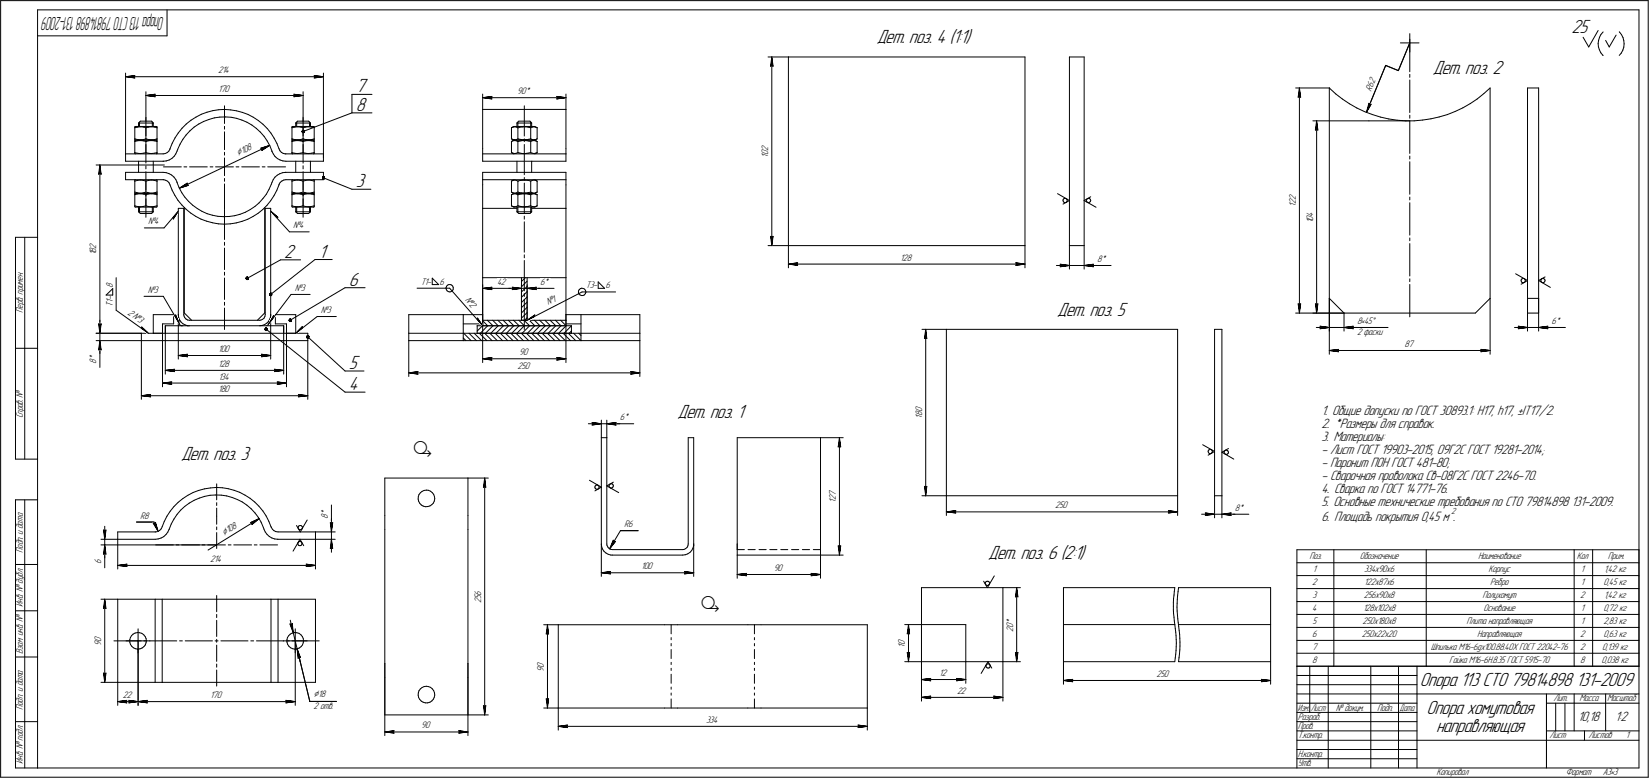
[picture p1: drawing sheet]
<svg xmlns="http://www.w3.org/2000/svg" width="892mm" height="421mm" viewBox="0 0 892 421" stroke-linecap="round" stroke-linejoin="round" font-family="sans-serif">
<defs><g id="words">
<g font-size="11.2">
<text x="223" y="246">ä</text>
<text x="379" y="329">ä</text>
</g>
<g font-size="10.9">
<text x="474" y="23">Дет. поз. 4 (1:1)</text>
<text x="850" y="18">25</text>
<text x="775" y="40">Дет. поз. 2</text>
<text x="192" y="50">7</text>
<text x="192" y="60">8</text>
<text x="192" y="101">3</text>
<text x="154" y="140">2</text>
<text x="172" y="139">1</text>
<text x="189" y="155">6</text>
<text x="572" y="171">Дет. поз. 5</text>
<text x="189" y="200">5</text>
<text x="189" y="211">4</text>
<text x="366" y="226">Дет. поз. 1</text>
<text x="98" y="249">Дет. поз. 3</text>
<text x="534" y="302">Дет. поз. 6 (2:1)</text>
<text x="768" y="371">Опора 113 СТО 79814898</text>
<text x="852" y="371">131-2009</text>
<text x="771" y="386">Опора хомутовая</text>
<text x="777" y="396">направляющая</text>
</g>
<text font-size="10.5" x="89" y="9" transform="rotate(180 89 9)">Опора113СТО79814898131-2009</text>
<g font-size="7.8">
<text x="715" y="224">1. Общие допуски по ГОСТ 30893.1: H17, h17, ±IT17/2.</text>
<text x="715" y="231">2. *Размеры для справок.</text>
<text x="715" y="238">3. Материалы:</text>
<text x="715" y="245">- Лист ГОСТ 19903-2015, 09Г2С ГОСТ 19281-2014;</text>
<text x="715" y="252">- Паронит ПОН ГОСТ 481-80;</text>
<text x="715" y="259">- Сварочная проволока Св-08Г2С ГОСТ 2246-70.</text>
<text x="715" y="266">4. Сварка по ГОСТ 14771-76.</text>
<text x="715" y="273">5. Основные технические требования по СТО 79814898</text>
<text x="850" y="273">131-2009.</text>
<text x="715" y="282">6. Площадь покрытия 0,45 м .</text>
<text x="853" y="390">10,18</text>
<text x="873" y="390">1:2</text>
</g>
<g font-size="5.9">
<text x="129" y="84" transform="rotate(-25 129 84)">Ç108</text>
<text x="121" y="290" transform="rotate(-32 121 290)">Ç108</text>
<text x="170" y="377">Ç18</text>
</g>
<g font-size="5.4">
<text x="118" y="40">214</text>
<text x="118" y="50">170</text>
<text x="280" y="51">90*</text>
<text x="742" y="50" transform="rotate(-68 742 50)">R62</text>
<text x="416" y="84" transform="rotate(-90 416 84)">0</text>
<text x="416" y="82" transform="rotate(-90 416 82)">2</text>
<text x="416" y="85" transform="rotate(-90 416 85)">1</text>
<text x="701" y="112" transform="rotate(-90 701 112)">1</text>
<text x="701" y="111" transform="rotate(-90 701 111)">2</text>
<text x="701" y="108" transform="rotate(-90 701 108)">2</text>
<text x="710" y="119" transform="rotate(-90 710 119)">0</text>
<text x="710" y="117" transform="rotate(-90 710 117)">4</text>
<text x="80" y="121">№4</text>
<text x="159" y="123">№4</text>
<text x="710" y="121" transform="rotate(-90 710 121)">1</text>
<text x="52" y="137" transform="rotate(-90 52 137)">8</text>
<text x="52" y="135" transform="rotate(-90 52 135)">2</text>
<text x="52" y="138" transform="rotate(-90 52 138)">1</text>
<text x="487" y="141">128</text>
<text x="593" y="142">8*</text>
<text x="61" y="156" transform="rotate(-90 61 156)">8</text>
<text x="228" y="154">Т1-</text>
<text x="238" y="154">6</text>
<text x="269" y="154">42</text>
<text x="292" y="154">6*</text>
<text x="317" y="156">Т3-</text>
<text x="328" y="156">6</text>
<text x="80" y="158">№3</text>
<text x="159" y="157">№3</text>
<text x="61" y="166" transform="rotate(-90 61 166)">Т</text>
<text x="61" y="164" transform="rotate(-90 61 164)">1</text>
<text x="61" y="162" transform="rotate(-90 61 162)">-</text>
<text x="251" y="162" transform="rotate(49 251 162)">№2</text>
<text x="296" y="165" transform="rotate(-27 296 165)">№1</text>
<text x="12" y="169" transform="rotate(-90 12 169)">Перв. примен.</text>
<text x="69" y="170" transform="rotate(36 69 170)">2 №3</text>
<text x="174" y="169">№3</text>
<text x="734" y="175">8•45Å</text>
<text x="839" y="175">6*</text>
<text x="734" y="181">2 фаски</text>
<text x="118" y="190">100</text>
<text x="760" y="188">87</text>
<text x="52" y="197" transform="rotate(-90 52 197)">8</text>
<text x="52" y="195" transform="rotate(-90 52 195)">*</text>
<text x="281" y="192">90</text>
<text x="118" y="198">128</text>
<text x="280" y="200">250</text>
<text x="118" y="205">134</text>
<text x="118" y="212">180</text>
<text x="12" y="226" transform="rotate(-90 12 226)">Справ. №</text>
<text x="335" y="227">6*</text>
<text x="499" y="227" transform="rotate(-90 499 227)">1</text>
<text x="499" y="225" transform="rotate(-90 499 225)">8</text>
<text x="499" y="223" transform="rotate(-90 499 223)">0</text>
<text x="452" y="268" transform="rotate(-90 452 268)">7</text>
<text x="452" y="272" transform="rotate(-90 452 272)">1</text>
<text x="452" y="271" transform="rotate(-90 452 271)">2</text>
<text x="571" y="275">250</text>
<text x="76" y="280">R8</text>
<text x="177" y="281" transform="rotate(-90 177 281)">8</text>
<text x="177" y="279" transform="rotate(-90 177 279)">*</text>
<text x="668" y="276">8*</text>
<text x="338" y="285">R6</text>
<text x="12" y="299" transform="rotate(-90 12 299)">Подп. и дата</text>
<text x="55" y="305" transform="rotate(-90 55 305)">6</text>
<text x="114" y="304">214</text>
<text x="708" y="302">Поз.</text>
<text x="735" y="302">Обозначение</text>
<text x="799" y="302">Наименование</text>
<text x="853" y="302">Кол</text>
<text x="870" y="302">Прим.</text>
<text x="347" y="308">100</text>
<text x="418" y="309">90</text>
<text x="710" y="309">1</text>
<text x="738" y="309">334х90х6</text>
<text x="805" y="309">Корпус</text>
<text x="855" y="309">1</text>
<text x="867" y="309">1,42 кг</text>
<text x="710" y="316">2</text>
<text x="738" y="316">122х87х6</text>
<text x="806" y="316">Ребро</text>
<text x="855" y="316">1</text>
<text x="867" y="316">0,45 кг</text>
<text x="260" y="322" transform="rotate(-90 260 322)">6</text>
<text x="710" y="323">3</text>
<text x="738" y="323">256х90х8</text>
<text x="802" y="323">Полухомут</text>
<text x="855" y="323">2</text>
<text x="867" y="323">1,42 кг</text>
<text x="12" y="328" transform="rotate(-90 12 328)">Инв. № дубл.</text>
<text x="260" y="326" transform="rotate(-90 260 326)">2</text>
<text x="260" y="324" transform="rotate(-90 260 324)">5</text>
<text x="710" y="330">4</text>
<text x="737" y="330">128х102х8</text>
<text x="802" y="330">Основание</text>
<text x="855" y="330">1</text>
<text x="867" y="330">0,72 кг</text>
<text x="548" y="342" transform="rotate(-90 548 342)">2</text>
<text x="548" y="340" transform="rotate(-90 548 340)">0</text>
<text x="548" y="337" transform="rotate(-90 548 337)">*</text>
<text x="710" y="337">5</text>
<text x="737" y="337">250х180х8</text>
<text x="793" y="337">Плита направляющая</text>
<text x="855" y="337">1</text>
<text x="867" y="337">2,83 кг</text>
<text x="55" y="347" transform="rotate(-90 55 347)">0</text>
<text x="710" y="344">6</text>
<text x="737" y="344">250х22х20</text>
<text x="799" y="344">Направляющая</text>
<text x="855" y="344">2</text>
<text x="867" y="344">0,63 кг</text>
<text x="12" y="354" transform="rotate(-90 12 354)">Взам. инв. №</text>
<text x="55" y="349" transform="rotate(-90 55 349)">9</text>
<text x="489" y="350" transform="rotate(-90 489 350)">1</text>
<text x="489" y="349" transform="rotate(-90 489 349)">0</text>
<text x="710" y="351">7</text>
<text x="774" y="351">Шпилька М16-6gx100.88.40Х ГОСТ 22042-76</text>
<text x="855" y="351">2</text>
<text x="867" y="351">0,139 кг</text>
<text x="710" y="358">8</text>
<text x="784" y="358">Гайка М16-6H.8.35 ГОСТ 5915-70</text>
<text x="855" y="358">8</text>
<text x="866" y="358">0,038 кг</text>
<text x="294" y="363" transform="rotate(-90 294 363)">9</text>
<text x="294" y="361" transform="rotate(-90 294 361)">0</text>
<text x="508" y="366">12</text>
<text x="625" y="366">250</text>
<text x="66" y="378">22</text>
<text x="114" y="378">170</text>
<text x="518" y="375">22</text>
<text x="12" y="384" transform="rotate(-90 12 384)">Подп. и дата</text>
<text x="170" y="384">2 отв.</text>
<text x="840" y="379">Лит.</text>
<text x="854" y="379">Масса</text>
<text x="869" y="379">Масштаб</text>
<text x="702" y="389">Разраб.</text>
<text x="722" y="384">№ докум.</text>
<text x="745" y="384">Подп.</text>
<text x="228" y="394">90</text>
<text x="382" y="391">334</text>
<text x="702" y="394">Пров.</text>
<text x="702" y="399">Т.контр.</text>
<text x="838" y="399">Лист</text>
<text x="859" y="399">Листов</text>
<text x="879" y="399">1</text>
<text x="12" y="413" transform="rotate(-90 12 413)">Инв. № подл.</text>
<text x="702" y="409">Н.контр.</text>
<text x="702" y="414">Утв.</text>
<text x="777" y="419">Копировал</text>
<text x="847" y="419">Формат</text>
<text x="867" y="419">A3•3</text>
</g>
<g font-size="5.3">
<text x="702" y="384">Изм.</text>
<text x="709" y="384">Лист</text>
<text x="757" y="384">Дата</text>
</g>
<text font-size="5.1" x="785" y="278">2</text>
</g></defs>
<g fill="none" stroke="#000" stroke-width=".54">
<path d="M0 0v420zM0 0h891zM20 5v410zM20 5h866zM20 19h70zM90 5v14zM762 18v10zM864 17l-5 8zM866 19l-1 1zM867 17l-1 2zM874 19l-4 6zM876 17h.1"/>
<path d="M876 17l1 2zM877 19l1 1zM886 5v410zM891 0v420zM68 40v43zM175 40v45zM415 31h11zM417 36v-1zM417 31l1 5zM417 35l1 1zM417 31v5zM417 31v102z"/>
<path d="M426 31h128zM426 31v102zM554 31v102zM578 31h8zM578 31v102zM586 31v102zM749 35l-10 26zM749 35l7 3zM757 23h10zM762 21v18zM762 23l-6 15zM856 20l3 5z"/>
<path d="M864 24v1zM864 25l1 2zM865 22l-1 2zM865 27l1 2zM865 20v2zM866 29l1 1zM867 30h.1M868 22l2 3zM877 29l-1 1zM878 27l-1 2zM878 20v2zM878 25v2z"/>
<path d="M878 22v2zM878 24v1zM68 41h5zM68 41l5 1zM68 41h107zM72 41l1 1zM73 41h-1zM79 50v16zM79 52l5-1zM79 52h5zM79 52h85zM83 52h1z"/>
<path d="M84 51l-1 1zM115 60l3-1zM118 59h3zM121 57v10zM121 59h4zM125 59l3 1zM128 60l3 1zM159 52h5zM159 51v1zM159 51l5 1zM159 52h.1M164 50v16z"/>
<path d="M170 42l5-1zM170 41h.1M170 41h5zM170 41v1zM190 51v10zM190 51h11zM261 59h45zM261 59v21zM261 51v8zM261 53l5-1zM261 53l5 1zM261 53h45z"/>
<path d="M266 53v1zM266 52v1zM284 57v17zM301 54l5-1zM301 52l1 1zM301 52l5 1zM302 53l-1 1zM306 59v21zM306 51v8zM701 48h18zM702 53l1-1zM703 48v5z"/>
<path d="M703 52v1zM703 48l-1 5zM703 48v121zM719 48v113zM719 48h.1M719 48l3 3zM722 51l4 3zM726 54l4 2zM730 56l4 2zM734 58l4 2zM740 56l-1 5zM740 56l1 1z"/>
<path d="M741 57l1-1zM742 56l-3 5zM762 43v18zM762 40v2zM791 58l4-2zM795 56l4-2zM799 54l3-3zM802 51l4-3zM806 48v113zM826 48h6zM826 48v113zM832 48v113z"/>
<path d="M73 77v6zM73 76h.1M73 77l1-1zM73 76v1zM73 69v6zM73 75h1zM73 75v1zM73 68h.1M73 69h.1M73 69h1zM73 76h12zM73 68h12z"/>
<path d="M74 75l2 1zM74 76h2zM74 69h2zM75 67v1zM75 67h8zM75 67l1-1zM75 66v1zM76 76h1zM76 66h6zM76 76h2zM76 69h2zM77 76l2-1z"/>
<path d="M78 76l1 1zM78 69h1zM79 77v6zM79 77l1-1zM79 69v6zM79 75h1zM79 69h1zM79 63v10zM79 75v2zM79 78v10zM80 75l2 1zM80 69h2z"/>
<path d="M80 76h2zM82 76h1zM82 66l1 1zM82 76h2zM82 69h2zM82 67v1zM82 66v1zM83 67v1zM83 76l2-1zM84 69h1zM84 76l1 1zM85 76h.1"/>
<path d="M85 68h.1M85 77v6zM85 76v1zM85 69v6zM85 75v1zM85 69h.1M93 77l-1 3zM95 75l-2 2zM96 72l-1 3zM97 78l-1 3zM98 69l-2 3zM98 69l3-2z"/>
<path d="M99 75l-2 3zM101 73l-2 2zM101 67l2-2zM103 71l2-2zM103 71l-2 2zM103 65l3-2zM105 69l3-2zM106 63l3-1zM108 67l2-1zM109 62l3-1zM110 66l3-1zM112 61l3-1z"/>
<path d="M113 65l3-1zM116 64l3-1zM119 63h3zM121 68v2zM121 71v10zM122 63h3zM125 63l3 1zM128 64l3 1zM131 65l3 1zM131 61l3 1zM134 66l2 2zM134 62l3 1z"/>
<path d="M136 68l3 1zM137 63l3 2zM139 69l2 2zM140 65l2 2zM141 71l2 3zM142 67l3 3zM143 74l2 2zM145 70l2 2zM145 76l1 3zM146 79l1 3zM147 72l1 3zM148 75l2 3z"/>
<path d="M150 78l1 2zM158 77v6zM158 76h.1M158 77l1-1zM158 76v1zM158 69v6zM158 75h1zM158 75v1zM158 68h.1M158 69h1zM158 69h.1M158 76h6z"/>
<path d="M158 76h1zM158 68h1zM159 76h11zM159 68h11zM159 75l2 1zM159 76h2zM159 69h2zM160 67v1zM160 67h4zM160 67l1-1zM160 66v1zM161 76h1z"/>
<path d="M161 66h3zM161 76h2zM161 69h2zM162 76l2-1zM163 76l1 1zM163 69h1zM164 77v6zM164 77l1-1zM164 76h6zM164 66h3zM164 67h4zM164 69v6z"/>
<path d="M164 75h1zM164 69h1zM164 63v10zM164 75v2zM164 78v10zM164 71l26-10zM165 75l2 1zM165 69h2zM165 76h2zM167 76h1zM167 66l1 1zM167 76h2z"/>
<path d="M167 69h2zM167 67v1zM167 66v1zM168 67v1zM168 76l2-1zM169 76l1 1zM169 69h1zM170 76h.1M170 68h.1M170 77v6zM170 76v1zM170 69v6z"/>
<path d="M170 75v1zM170 69h.1M190 61h11zM277 77v6zM277 77l1-1zM277 77v-1zM277 69v6zM277 75h.1M277 75l1 1zM277 69l1-1zM277 69h.1M277 76h1z"/>
<path d="M277 69h1zM278 76h11zM278 68h11zM278 76h1zM278 69h1zM279 76l1-1zM279 69h1zM279 76l1 1zM280 67v1zM280 67h8zM280 67l1-1zM280 77v6z"/>
<path d="M280 76h.1M280 69v6zM280 75h1zM280 69h.1M280 66v1zM280 76h1zM280 69h1zM281 75h.1M281 66h6zM281 76h1zM281 75l1 1zM281 69h1z"/>
<path d="M282 76h1zM282 69h1zM283 76h.1M283 69h.1M284 76h.1M284 69h.1M284 78v16zM284 75v2zM284 76h1zM284 69h1zM285 76h.1M285 76h1z"/>
<path d="M285 69h1zM285 76l1-1zM286 76h1zM286 75h1zM286 69h1zM287 76v1zM287 69h.1M287 66l1 1zM287 75h.1M287 77v6zM287 77l1-1zM287 69v6z"/>
<path d="M287 75h1zM287 69h1zM287 67v1zM287 66v1zM288 67v1zM288 75l1 1zM288 76h1zM288 69h1zM289 76h1zM289 69h1zM289 76l1 1zM289 76l1-1z"/>
<path d="M289 68l1 1zM290 76v-1zM290 76v1zM290 69h.1M290 77v6zM290 69v6zM710 65h30zM711 70h1zM712 65l1 5zM712 70h1zM712 65l-1 5zM712 65v104z"/>
<path d="M738 60l4 2zM740 65h22zM742 62l5 1zM747 63l4 1zM751 64l5 1zM756 65h4zM760 65h5zM762 65v18zM762 62v2zM765 65h4zM769 65l5-1zM774 64l4-1z"/>
<path d="M778 63l5-1zM783 62l4-2zM787 60l4-2zM52 89h37zM53 94h1zM54 89l1 5zM54 94h1zM54 89l-1 5zM54 89v91zM68 93v4zM68 97h20zM68 93h20z"/>
<path d="M68 83h20zM68 87h20zM68 83v4zM73 98v6zM73 98h1zM73 97v1zM73 97h.1M73 83h.1M73 83h1zM74 83h2zM74 98l2-1zM75 87v6z"/>
<path d="M76 83h1zM76 97l2 1zM77 83h2zM78 98h1zM79 98v6zM79 98h1zM79 83h1zM79 90v1zM79 93v10zM80 83h2zM80 98l2-1zM82 83h1z"/>
<path d="M82 97l2 1zM83 87v6zM83 83h2zM84 98h1zM85 97h.1M85 83h.1M85 98v6zM85 97v1zM89 97h.1M88 93h2zM88 83h1zM88 87h.1"/>
<path d="M88 87h2zM88 90h10zM89 97l1 1zM89 83h1zM90 98h1zM90 93l1 1zM90 87h2zM90 83l1-1zM91 98v1zM91 94l2 1zM91 99l1 1zM92 87l1-1z"/>
<path d="M92 81l-1 1zM92 100l1 3zM92 81h.1M93 95l1 1zM93 86l1-1zM94 96l1 1zM95 97l1 2zM95 83l-1 2zM96 99h.1M96 82l-1 1zM96 99l1 3zM96 81v1z"/>
<path d="M99 90h2zM101 100h1zM101 99v1zM103 90h9zM114 90h1zM117 90h4zM121 99v10zM121 97v1zM121 90v5zM121 82v2zM121 85v5zM121 90h5z"/>
<path d="M128 90h1zM131 90h9zM141 80l1 1zM141 80l5-1zM142 81l4-2zM142 81h.1M142 90h1zM145 90h9zM147 100l-2 2zM147 82l1 1zM147 82h.1M147 99v1z"/>
<path d="M148 97l-1 2zM148 83l1 2zM149 96l-1 1zM149 96l1-1zM149 85l1 1zM150 95l1-1zM150 86l1 1zM151 100l-1 3zM151 80v2zM151 100h.1M151 94l2-1zM151 82h1z"/>
<path d="M151 87h2zM152 99v-1zM152 99l-1 1zM152 82l1 1zM152 98l2-1zM153 93h2zM153 87h2zM153 83h1zM154 97h1zM154 83h.1M155 93h.1M155 97h20z"/>
<path d="M155 93h20zM155 83h20zM155 87h20zM158 83h.1M158 83h1zM158 98v6zM158 98h1zM158 97v1zM158 97h.1M159 83h2zM159 98l2-1zM160 87v6z"/>
<path d="M161 83h1zM161 97l2 1zM162 83h2zM163 98h1zM164 83h1zM164 98v6zM164 98h1zM164 90v1zM164 93v10zM165 83h2zM165 98l2-1zM167 83h1z"/>
<path d="M167 97l2 1zM168 87v6zM168 83h2zM169 98h1zM170 83h.1M170 97h.1M170 98v6zM170 97v1zM175 93v4zM175 83v4zM175 96l15 6zM261 97v3z"/>
<path d="M261 93v4zM261 100v13zM261 97h45zM261 93h45zM261 83h45zM261 87h45zM261 83v4zM261 80v3zM277 98v6zM277 98l1-1zM277 98h.1M277 83h.1"/>
<path d="M277 83h1zM278 83h1zM278 97l1 1zM279 83h1zM279 98h1zM280 87v6zM280 98v6zM280 98h.1M280 83h1zM280 98h1zM281 83h.1M281 98h1z"/>
<path d="M281 83h1zM282 98l1-1zM282 83h1zM283 97h.1M283 83h.1M284 97h.1M284 83h.1M284 99v16zM284 96v2zM284 97l1 1zM285 83h.1M285 98h1z"/>
<path d="M285 83h1zM286 98h1zM286 83h1zM287 98h.1M287 83h.1M287 98v6zM287 98h1zM287 83h1zM288 87v6zM288 83h1zM288 98l1-1zM289 83h1z"/>
<path d="M289 97l1 1zM290 83h.1M290 98h.1M290 98v6zM306 93v4zM306 100v13zM306 97v3zM306 80v3zM306 83v4zM762 87v18zM762 84v2zM73 105v6z"/>
<path d="M73 105h1zM73 105h.1M73 112h.1M73 111v1zM73 111l1 1zM73 104h1zM73 104h.1M73 105h11zM73 105h6zM73 112h11zM74 112h2zM74 104h2z"/>
<path d="M74 105h2zM75 112v3zM75 115h8zM75 115h1zM75 115h.1M76 112h1zM76 104h1zM76 115h6zM76 105h2zM77 112l2-1zM77 104h2zM78 105h1z"/>
<path d="M79 105v6zM79 105h1zM79 111l1 1zM79 104h1zM79 105h6zM79 104v2zM79 108v10zM80 112h2zM80 104h2zM80 105h2zM82 112h1zM82 104h1z"/>
<path d="M82 105h2zM82 115h.1M82 112v3zM83 112v3zM83 115h-1zM83 112l2-1zM83 104h2zM84 105h1zM84 112h1zM85 105h.1M85 112h.1M85 105v6z"/>
<path d="M85 111v1zM85 104h.1M93 103l2 3zM93 118h1zM95 106l1 2zM96 108l2 3zM96 113v57zM96 113h3zM96 114l-2 4zM96 114l-7 9zM97 102l1 2zM97 102l4-3z"/>
<path d="M97 102l5-2zM97 102l49-23zM98 104l2 3zM98 111l3 2zM99 113v57zM100 112v57zM100 107l2 2zM101 113l2 2zM102 109l2 2zM103 115l3 2zM104 111l3 2zM106 117l3 2z"/>
<path d="M107 113l2 1zM109 119l3 1zM109 114l3 2zM112 120h3zM112 116h3zM115 116l3 1zM118 117h3zM121 117h3zM121 118v12zM121 115v1zM121 102v11zM121 114v9z"/>
<path d="M121 111v1zM124 117h3zM127 117l3-1zM130 116l3-1zM131 120l3-1zM133 115l2-2zM134 119l3-2zM135 113l3-1zM137 117l3-2zM138 112l2-2zM140 115l2-2zM142 107l-2 3z"/>
<path d="M143 112v57zM143 113v57zM143 113h3zM144 105l-2 2zM144 111l-2 2zM145 102l-1 3zM146 109l-2 2zM146 113v57zM146 114l4 4zM146 114l11 11zM148 106l-2 3zM149 118h1z"/>
<path d="M150 103l-2 3zM158 105h.1M158 104h.1M158 104h1zM158 105v6zM158 105h1zM158 112h.1M158 111v1zM158 111l1 1zM158 105h12zM158 112h12zM159 104h2z"/>
<path d="M159 112h2zM159 105h2zM160 112v3zM160 115h4zM160 115h1zM160 115h.1M161 104h1zM161 112h1zM161 115h3zM161 105h2zM162 104h2zM162 112l2-1z"/>
<path d="M163 105h1zM164 115h4zM164 115h3zM164 104h1zM164 105v6zM164 105h1zM164 111l1 1zM164 104v2zM164 108v10zM165 104h2zM165 112h2zM165 105h2z"/>
<path d="M167 104h1zM167 112h1zM167 115h1zM167 105h2zM167 115h.1M167 112v3zM168 112v3zM168 104h2zM168 112l2-1zM169 105h1zM170 105h.1M170 112h.1"/>
<path d="M170 104h.1M170 105v6zM170 111v1zM190 102h11zM261 113h19zM261 113v37zM277 105v6zM277 105h.1M277 105h1zM277 111l1 1zM277 111v1zM277 104l1 1z"/>
<path d="M277 104h.1M277 112h1zM277 104h1zM278 105h11zM278 112h11zM278 112h1zM278 104h1zM278 105h1zM279 112l1-1zM279 104h1zM279 105h1zM280 112v3z"/>
<path d="M280 115h8zM280 115h1zM280 105v6zM280 104h1zM280 105h.1M280 111h1zM280 115h.1M280 105h1zM281 104h.1M281 111v1zM281 115h6zM281 104h1z"/>
<path d="M281 105h1zM281 112h1zM282 105h1zM282 104h1zM282 112h1zM283 105h.1M283 104h.1M283 112h.1M284 105h.1M284 104h.1M284 112h.1M284 120v16z"/>
<path d="M284 117v2zM284 105h1zM285 104h.1M285 112h.1M285 105h1zM285 104h1zM285 112h1zM286 104h1zM286 105h1zM286 112l1-1zM287 105h.1M287 104h.1"/>
<path d="M287 111h.1M287 105v6zM287 105h1zM287 111l1 1zM287 104h1zM287 115h.1M287 112v3zM288 113h18zM288 112v3zM288 115h-1zM288 104h1zM288 112h1z"/>
<path d="M288 105h1zM289 112h1zM289 104h1zM289 105h1zM289 112l1-1zM289 105l1-1zM290 112v-1zM290 104h.1M290 105h.1M290 105v6zM306 113v37zM572 105l6 3z"/>
<path d="M575 110l3-2zM575 108v1zM575 108h.1M575 109h.1M575 107h1zM575 107v1zM575 109l1 1zM576 107h.1M576 110l1-1zM576 107l1 1zM577 108h.1M577 109h.1"/>
<path d="M577 108v1zM586 108l4-2zM586 108l7 4zM588 109h.1M588 108v1zM588 109v1zM588 108l1-1zM588 108h.1M588 110h1zM589 107h.1M589 110v-1zM589 107l1 1z"/>
<path d="M589 109h1zM590 108h.1M590 108v1zM762 110v17zM762 107v1zM8 128v120zM8 128h12zM13 128v120zM78 123h11zM115 120l3 1zM118 121h3zM121 121h4z"/>
<path d="M121 134v12zM121 131v2zM125 121h3zM128 121l3-1zM157 125h10zM284 138v1zM415 133h11zM417 128v5zM417 128h.1M417 128h1zM418 128l-1 5zM426 133h128z"/>
<path d="M426 133v12zM554 133v12zM578 133h8zM578 133v13zM586 133v13zM762 132v17zM762 129v1zM57 160h4zM57 160l4-4zM61 156v4zM63 150v18zM121 150v12z"/>
<path d="M121 147v2zM134 151l18-10zM146 159l24-19zM152 141h11zM157 159l-12 16zM157 159h11zM170 140h10zM187 156h10zM226 156h17zM234 150v4zM234 150l3 4zM234 154h3z"/>
<path d="M241 156v1zM241 156h.1M241 157h1zM241 155v1zM242 157v1zM242 154h1zM242 154l-1 1zM242 158h1zM243 154h1zM243 156l18 20zM243 158h1zM244 154h.1"/>
<path d="M244 158l1-1zM244 154l1 1zM245 155v1zM245 156v1zM245 156h.1M261 150v20zM261 150h45zM261 154v22zM261 156l5-1zM261 156l5 1zM261 156h21zM266 156v1z"/>
<path d="M266 155v1zM275 156h7zM277 157l5-1zM277 155l1 1zM277 155l5 1zM278 156l-1 1zM282 158l3-3zM282 155l3-3zM282 152l2-2zM282 150v23zM282 154v19zM282 156h3z"/>
<path d="M284 159v1zM284 141v16zM285 150v23zM285 156h5zM285 154v19zM285 156l5 1zM285 156l5-1zM285 156h7zM290 156v1zM290 156h10zM290 155v1zM306 150v20z"/>
<path d="M313 157v1zM313 158v1zM313 159l1 1zM313 157l1-1zM313 157h.1M314 160h.1M314 156h1zM314 160h1zM315 156h.1M315 158h18zM315 160h1zM315 156h1z"/>
<path d="M316 156l1 1zM317 159l-1 1zM317 157v1zM317 158v1zM317 158h.1M324 152v4zM324 152l3 4zM324 156h3zM426 143l5-1zM426 143l5 1zM426 143h128zM431 143v1z"/>
<path d="M431 142v1zM549 144l5-1zM549 142l1 1zM549 142l5 1zM550 143l-1 1zM571 144h7zM573 143l5 1zM573 143l1 1zM573 144h5zM574 144h-1zM578 144h8zM586 144h5z"/>
<path d="M586 144l5-1zM586 144h7zM591 144h.1M591 144h10zM591 143v1zM762 154v17zM762 151v1zM820 148l6 4zM823 154l3-2zM823 152h.1M823 151h.1M823 151v1z"/>
<path d="M823 152v1zM823 151h1zM823 153h1zM824 151h.1M824 153h.1M824 151h1zM825 151v1zM825 152l-1 1zM825 152h.1M832 152l4-2zM832 152l6 3zM833 152h1z"/>
<path d="M833 151v1zM834 152v1zM834 151h.1M834 151h-1zM834 153h.1M834 151h1zM834 153h1zM835 151h.1M835 152v1zM835 151l1 1zM836 152h-1zM53 175l1 1z"/>
<path d="M53 175l1 5zM54 176l1-1zM54 173v7zM55 175l-1 5zM63 168l17 12zM77 177l3 3zM77 177v1zM78 160h10zM83 170v10zM83 170h11zM88 175h6zM88 175v5z"/>
<path d="M88 160l9 15zM89 176v4zM89 176h64zM89 176v26zM94 170v5zM95 170l2 5zM95 170v1zM96 170l1 2zM96 170v24zM97 172v1zM97 175h.1M97 173l1 1z"/>
<path d="M97 175v1zM97 174v1zM97 173v1zM97 176h1zM98 174l1 1zM98 176h1zM99 175l1 1zM99 170v1zM99 171l1 1zM100 169l4 4zM100 172l1 1zM100 176h2z"/>
<path d="M101 173h.1M101 173h1zM102 176h.1M102 173h38zM121 167v11zM121 163v2zM139 173l4-4zM140 173h1zM140 176h2zM141 173h1zM142 176h1zM142 173l1-1z"/>
<path d="M143 176l1-1zM143 171v1zM143 170v1zM144 178l43 34zM144 176h1zM145 174l-1 1zM145 175v1zM146 173v1zM146 174l-1 1zM146 172l-1 2zM146 171v1zM146 170v1z"/>
<path d="M146 170v24zM148 171l-3 4zM148 171h.1M149 170v5zM149 175h6zM149 170h11zM153 176v4zM153 176v26zM155 175v5zM157 173l30-17zM160 170v10zM163 177l-3 3z"/>
<path d="M163 177h.1M172 171h10zM221 170v10zM221 170h30zM251 170h10zM251 175h10zM251 170v14zM258 179l3-3zM258 176h.1M258 176h51zM258 176v4zM258 172l3 4z"/>
<path d="M258 172v1zM261 173l3 3zM261 170v3zM261 176h45zM261 173h45zM261 173v3zM261 170v26zM264 173l3 3zM264 176l-4 4zM266 173l3 3zM269 173l3 3zM269 176l-4 4z"/>
<path d="M272 173l3 3zM275 173l3 3zM275 176l-4 4zM278 173l3 3zM278 176l-4 4zM281 173l3 3zM281 176l-4 4zM282 172l3-3zM282 169l3-3zM282 166l3-3zM282 164l3-3zM282 161l3-3z"/>
<path d="M282 173h3zM283 173l3 3zM284 176l-4 4zM284 162v16zM284 173l1-1zM285 173l4-3zM285 173l30-15zM286 173l3 3zM289 173l3 3zM289 176l-4 4zM289 170v1zM292 173l3 3z"/>
<path d="M292 176l-4 4zM295 173l3 3zM295 176l-4 4zM298 173l3 3zM298 176l-4 4zM300 173l3 3zM301 176l-4 4zM303 173l3 3zM303 176l-4 4zM306 173h.1M306 170h8zM306 175h8z"/>
<path d="M306 170v3zM306 173v3zM306 170v26zM306 176l-4 4zM309 179l-1 1zM309 176l-4 4zM309 176v4zM314 170h32zM314 170v14zM346 170v10zM499 178h13zM501 178v5z"/>
<path d="M501 178l-1 5zM501 178v90zM512 178h125zM512 178v90zM637 178v90zM657 178v90zM657 178h4zM661 178v90zM701 169h26zM702 164l1 5zM702 164l1 1zM703 165v-1z"/>
<path d="M703 164v5zM710 169h17zM711 164l1 5zM711 164l1 1zM712 177h7zM712 165l1-1zM713 164l-1 5zM714 176l5 1zM714 176v1zM714 178l5-1zM714 177v1zM719 161l8 8z"/>
<path d="M719 161v31zM719 161v18zM719 177h8zM727 169h71zM727 177h5zM727 169v10zM727 177l5 1zM727 177l5-1zM727 177h7zM731 177l1 1zM732 177h19zM732 176l-1 1z"/>
<path d="M798 169l8-8zM806 161v31zM819 177h7zM821 176l5 1zM821 176l1 1zM821 178l5-1zM822 177l-1 1zM826 161h6zM826 169h6zM826 161v8zM826 161v18zM826 177h6z"/>
<path d="M832 161v8zM832 177h5zM832 161v18zM832 177l5 1zM832 177l5-1zM832 177h7zM837 177v1zM837 177h10zM837 176v1zM8 188h12zM52 180h24zM52 184h24z"/>
<path d="M53 189h1zM54 184v5zM54 189v10zM54 184l-1 5zM54 189h1zM54 184l1 5zM54 184v7zM54 180v4zM76 180v4zM76 180h90zM76 184h90zM76 184v32z"/>
<path d="M83 180h5zM88 180v29zM94 200h.1M96 192h5zM96 192l5 1zM96 192h50zM101 192v1zM101 192h.1M141 193l5-1zM141 192h1zM141 192h5zM142 192l-1 1z"/>
<path d="M148 200h1zM148 200h5zM155 180h5zM155 180v29zM160 180l12-9zM166 180v4zM166 184v32zM166 182l21 19zM221 180v4zM221 180h30zM221 184h30zM221 184v20z"/>
<path d="M251 183l1 1zM251 180h63zM251 184h63zM251 180l4 4zM254 180l4 4zM256 180l4 4zM258 180h51zM259 180l4 4zM261 194l5-1zM261 194l5 1zM261 194h45zM262 180l4 4z"/>
<path d="M263 180l4-4zM265 180l4 4zM266 194v1zM266 193v1zM268 180l4 4zM268 180l4-4zM271 180l4 4zM273 180l4 4zM276 180l4 4zM279 180l4 4zM282 180l4 4zM282 180l4-4z"/>
<path d="M285 180l4 4zM288 180l4 4zM290 180l4 4zM293 180l4 4zM296 180l4 4zM299 180l4 4zM301 195l5-1zM301 193l1 1zM301 193l5 1zM302 194l-1 1zM302 180l4 4zM305 180l4 4z"/>
<path d="M307 180l4 4zM310 180l4 4zM313 180l1 1zM314 180h32zM314 184h32zM346 180v4zM346 184v20zM500 183h1zM501 183h.1M719 190l5-1zM719 190h5zM719 190h87z"/>
<path d="M723 190h1zM724 189l-1 1zM801 190h5zM801 189v1zM801 189l5 1zM801 190h.1M76 214l5-1zM76 214l5 1zM76 214h90zM81 214v1zM81 213v1zM88 207h5z"/>
<path d="M88 207l5 1zM88 207h67zM89 200h5zM89 200l5 1zM89 200h64zM92 207l1 1zM93 207h-1zM94 200v1zM148 201l5-1zM149 200l-1 1zM150 208l5-1zM150 207h.1"/>
<path d="M150 207h5zM150 207v1zM161 215l5-1zM161 213l1 1zM161 213l5 1zM162 214l-1 1zM187 212h10zM187 201h10zM221 202l5-1zM221 202h5zM221 202h125zM226 202h.1"/>
<path d="M226 201v1zM341 202h5zM341 201l1 1zM341 201l5 1zM342 202h-1zM318 229h7zM320 229h5zM320 229h1zM320 230l5-1zM321 229l-1 1zM325 237v57zM325 237h3z"/>
<path d="M325 227v10zM325 229h3zM328 237v57zM328 229h5zM328 227v10zM328 229l5 1zM328 229h7zM333 229v1zM333 229h10zM333 229h.1M372 237v57zM372 237h3z"/>
<path d="M375 237v57zM399 237v57zM399 237h45zM444 237v57zM444 237h12zM454 237l1 5zM454 237l-1 5zM454 237v63zM8 248h12zM208 259v20zM208 259h45zM253 259v20z"/>
<path d="M253 259h11zM262 259l1 5zM262 259l-1 5zM262 259v128zM319 260l6 3zM453 242l1-1zM454 241l1 1zM650 241l7 3zM653 246l4-2zM653 244l1 1zM653 244h.1M654 245h.1"/>
<path d="M654 243h1zM654 243l-1 1zM654 245h1zM655 243h.1M655 245h.1M655 243v1zM655 244h1zM656 245h-1zM656 244v1zM661 245l3-2zM661 245l6 3zM662 245h.1"/>
<path d="M662 244v1zM662 245l1 1zM663 244v-1zM663 244h-1zM663 246h.1M663 243l1 1zM663 246h1zM664 244h.1M664 246v-1zM664 244v1zM664 245h.1M8 270v145z"/>
<path d="M8 270h12zM13 270v145zM90 279l-1 3zM92 277l-2 2zM94 274l2-2zM94 274l-2 3zM96 278l-2 3zM96 272l3-2zM98 276l-2 2zM98 276l2-2zM99 270l3-2zM100 274l2-2z"/>
<path d="M102 268l2-2zM102 272l3-1zM104 266l3-1zM105 271l3-2zM107 265l4-1zM108 269l3-1zM111 264h3zM111 268h3zM114 268h3zM114 264h3zM117 268h3zM117 264h3z"/>
<path d="M117 279v5zM117 262v8zM117 272v1zM117 275v4zM120 268h3zM120 264h3zM123 268l3 1zM123 264l4 1zM126 269l2 1zM127 265l3 1zM128 270l3 2zM130 266l3 2z"/>
<path d="M131 272l3 1zM133 268l2 1zM134 273l2 2zM135 269l3 3zM136 275l2 2zM138 272l2 2zM138 277l2 3zM140 280l1 2zM140 274l2 2zM142 276l2 3zM144 279l1 3zM179 273v10z"/>
<path d="M208 279v7zM226 270v1zM226 269v1zM226 271l1 1zM227 268l-1 1zM227 272l1 1zM227 267l1-1zM227 267v1zM228 273l1 1zM228 266l1-1zM229 274h1zM229 265h2z"/>
<path d="M230 274h1zM231 265h1zM231 274h1zM232 265l1 1zM232 274l2-1zM233 266h1zM234 266l1 1zM234 272v1zM235 267v2zM235 271l-1 1zM235 269v1zM235 270v1z"/>
<path d="M253 279v7zM261 264l1-1zM262 263l1 1zM322 266l3-3zM322 264h.1M322 263v1zM322 264v1zM322 262h1zM322 262v1zM322 265h1zM323 262h.1M323 265l1-1z"/>
<path d="M323 262l1 1zM324 263h.1M324 264h.1M324 263v1zM328 263l4-2zM328 263l7 3zM329 263l1 1zM329 262v1zM330 264h.1M330 262h.1M330 262h-1zM330 264h1z"/>
<path d="M330 262h1zM331 264h.1M331 262h.1M331 262l1 1zM332 263l-1 1zM332 263h.1M499 268h13zM500 263l1 5zM500 263l1 1zM501 264v-1zM501 263v5zM512 268h125z"/>
<path d="M512 268v11zM512 277l5-1zM512 277h5zM512 277h125zM516 277h1zM517 276l-1 1zM632 277h5zM632 276v1zM632 276l5 1zM632 277h.1M637 268v11zM650 278h7z"/>
<path d="M652 277l5 1zM652 277v1zM652 279l5-1zM652 278v1zM657 268h4zM657 268v12zM657 278h4zM661 278h5zM661 268v12zM661 278l5 1zM661 278l5-1zM661 278h7z"/>
<path d="M665 278l1 1zM666 278h9zM666 277l-1 1zM55 292h9zM55 295h62zM56 287h1zM56 287l1 5zM56 300l1-1zM57 295v5zM57 300v7zM57 287h.1M57 285v7z"/>
<path d="M57 295l-1 5zM57 299v1zM57 295v7zM57 292v3zM57 287v5zM64 288v4zM64 292h20zM64 288h20zM64 292v16zM74 282h9zM83 283l3 4zM83 283h1z"/>
<path d="M83 282l3 5zM84 288h.1M84 292h2zM84 283h.1M84 283l2 4zM84 295h10zM84 288l1-1zM85 287h1zM86 292l1-1zM86 287l1-1zM87 291l2-1zM88 285l-1 1z"/>
<path d="M89 290l1-1zM89 282l-1 3zM91 288l-1 1zM91 286v2zM91 286h.1M93 283l-1 3zM94 281l-1 2zM95 295h2zM98 295h10zM109 295h2zM112 295h5zM113 298l27-17z"/>
<path d="M117 288v9zM117 285v2zM117 295h5zM123 295h2zM126 295h10zM136 283h.1M136 283l4-2zM136 284l4-3zM136 283v1zM137 295h2zM141 295h9zM141 282l1 3z"/>
<path d="M142 285l1 1zM143 286v2zM143 288l1 1zM144 289l2 1zM145 282l2 3zM146 290l1 1zM147 285h.1M147 285v1zM147 291l2 1zM147 286l1 1zM148 287l1 1zM149 292h1z"/>
<path d="M149 288h1zM150 292h.1M150 288h21zM150 292h21zM160 284l2 4zM161 294v1zM161 294h.1M161 285v1zM161 295h1zM161 285h.1M161 286h1zM161 293h1z"/>
<path d="M161 293v1zM162 295h.1M162 284h.1M162 284l-1 1zM162 286l1 1zM162 293h1zM162 292l2 3zM162 292l-4 6zM162 295h1zM162 284h1zM163 287v-1zM163 293h.1"/>
<path d="M163 295h.1M163 284v1zM163 293v1zM163 294v1zM163 285h1zM163 286h.1M164 285l-1 1zM166 281l-4 7zM171 288v4zM171 292v16zM171 288h10zM171 292h10z"/>
<path d="M179 283h.1M179 283v5zM179 297v-1zM179 283h1zM179 281v7zM179 292v5zM179 296l1 1zM179 292l1 5zM179 292v7zM179 288v4zM180 283l-1 5zM208 286v73z"/>
<path d="M253 286v73zM325 294v2zM325 294v18zM325 296l1 1zM326 297l1 1zM327 298l1 1zM328 299l1 1zM328 294v1zM328 295l1 1zM329 296v1zM329 300h1zM329 297h1z"/>
<path d="M330 297h1zM331 297h38zM332 292l-2 5zM332 292v1zM332 293h1zM333 293l-3 4zM336 287h9zM336 287l-6 10zM369 297h1zM370 297h1zM371 297l1-1zM372 300l1-1z"/>
<path d="M372 295v1zM372 294v1zM374 298l-1 1zM375 297l-1 1zM375 295v2zM375 294v1zM375 294v18zM399 294v6zM399 297h4zM399 294v3zM405 297h3zM410 297h4z"/>
<path d="M416 297h4zM422 297h4zM428 297h4zM434 297h4zM440 297h4zM444 294v6zM444 294v3zM453 295l1 5zM453 295l1 1zM454 296l1-1zM455 295l-1 5zM701 297h185z"/>
<path d="M701 297v63zM721 297v63zM771 297v63zM851 297v63zM861 297v63zM886 297v63zM8 305h12zM64 306l5-1zM64 306h5zM64 306h107zM68 306h1zM69 305l-1 1z"/>
<path d="M166 306h5zM166 305v1zM166 305l5 1zM166 306h.1M325 310l5-1zM325 310h5zM325 310h50zM330 310h.1M330 309v1zM330 300h1zM331 300h38zM369 300h2z"/>
<path d="M370 310h5zM370 309l1 1zM370 309l5 1zM371 300h1zM371 310h-1zM399 300h45zM399 300v13zM399 311l5-1zM399 311h5zM399 311h45zM403 311h1zM404 310l-1 1z"/>
<path d="M439 311h5zM439 310v1zM439 310l5 1zM439 311h.1M444 300v13zM444 300h12zM498 318v20zM498 318h44zM532 314l2 4zM533 316h.1M533 315v1zM533 316l1 1z"/>
<path d="M533 315l1-1zM533 315h.1M534 317h.1M534 314h1zM534 317l1-1zM535 314v1zM535 315v1zM535 316h.1M538 311l-4 7zM542 318v40zM542 318h10zM550 318l1 5z"/>
<path d="M550 318l-1 5zM550 318v40zM575 318h60zM575 318v20zM635 320v2zM635 318v2zM637 320v2zM637 318h50zM637 318v2zM687 318v20zM701 304h185zM701 311h20z"/>
<path d="M701 318h20zM721 311h50zM721 318h50zM771 311h80zM771 318h80zM851 311h10zM851 318h10zM861 311h25zM861 318h25zM8 330h12zM55 324h9zM56 329h1z"/>
<path d="M57 324v5zM57 329h.1M57 324l-1 5zM57 324v45zM64 324h20zM64 324v45zM84 324h4zM84 324v45zM88 324h59zM88 324v45zM117 322v9zM117 332v2z"/>
<path d="M117 336v8zM147 324h3zM147 324v45zM150 324h21zM150 324v45zM157 337l1 1zM157 337l2 5zM157 335l2 7zM158 337l1 5zM158 337v1zM171 324v45zM294 338h8z"/>
<path d="M296 338l1 5zM296 338l-1 5zM296 338v45zM302 338h57zM302 338v45zM359 338h7zM363 338v5zM366 338h38zM404 338h8zM408 338v5zM412 338h57zM469 338v45z"/>
<path d="M489 338h9zM491 338l1 5zM491 338v5zM491 338v20zM498 338h24zM498 338v32zM498 338v41zM522 338v20zM549 323l1-1zM550 322l1 1zM575 338h60zM575 338v20z"/>
<path d="M635 330v2zM635 328v2zM635 326v2zM635 332v2zM635 324v2zM635 334v2zM635 322v2zM635 336v2zM635 338l1 2zM636 340v2zM637 328v2zM637 326v2z"/>
<path d="M637 330v3zM637 324v2zM637 333v2zM637 322v2zM637 335v2zM637 337v2zM637 338h50zM637 339l1 2zM687 338v20zM701 325h20zM701 332h20zM701 339h20z"/>
<path d="M721 325h50zM721 332h50zM721 339h50zM771 325h80zM771 332h80zM771 339h80zM851 325h10zM851 332h10zM851 339h10zM861 325h25zM861 332h25zM861 339h25z"/>
<path d="M8 355h12zM62 347h14zM68 347h7zM70 346v1zM70 347l1 1zM71 345l-1 1zM71 348v2zM71 344v1zM71 350h1zM72 343l1-1zM72 343l-1 1zM72 350l1 1z"/>
<path d="M73 342h1zM73 351h1zM74 342h2zM74 351h2zM75 347h6zM75 347v6zM75 340v7zM75 347v35zM75 351v31zM76 342l1 1zM76 351h1zM77 343h1z"/>
<path d="M77 351l1-1zM78 343v1zM78 347h1zM78 344l1 1zM79 349l-1 1zM79 345v2zM79 348v1zM79 347v1zM81 347h15zM97 347h2zM100 347h15zM116 347h2z"/>
<path d="M117 346v1zM117 349v9zM117 359v2zM119 347h15zM136 347h1zM139 347h14zM153 347h7zM155 347h1zM155 346v1zM155 347l1 1zM155 345v1zM156 348v2z"/>
<path d="M156 344l-1 1zM156 350h1zM157 343l1-1zM157 343l-1 1zM157 350l1 1zM158 347h15zM158 342h1zM158 351h1zM159 342l2 9zM159 342h2zM159 351h2zM160 347h6z"/>
<path d="M160 347v6zM160 340v7zM160 347v35zM161 342l1 1zM161 351h1zM161 351l7 28zM161 351v5zM161 351l1 5zM161 351l1 7zM162 343h1zM162 355l-1 1zM162 355v1z"/>
<path d="M162 351l1-1zM163 343v1zM163 344l1 1zM164 349l-1 1zM164 345v2zM164 348v1zM164 347v1zM208 359v7zM208 359v39zM253 359v7zM253 359v39zM295 343l1-1z"/>
<path d="M296 342l1 1zM363 345v1zM363 348v1zM363 351v5zM363 358v1zM408 345v1zM408 348v1zM408 351v5zM408 358v1zM489 358h33zM491 353v5zM491 353h.1"/>
<path d="M491 343v-1zM491 353h1zM491 342l1 1zM492 353l-1 5zM522 358h20zM522 358v12zM533 360h.1M534 359h.1M534 359l-1 1zM534 359h1zM534 358l2 3zM534 358l-3 6z"/>
<path d="M535 359h.1M535 359l1 1zM542 358v21zM542 358h10zM549 353l1 5zM549 353h1zM550 353h1zM551 353l-1 5zM575 358h60zM575 358v12zM636 356l-1 2zM636 354v2z"/>
<path d="M636 342v2zM636 352v2zM636 344v2zM636 350v2zM636 346v2zM636 348v2zM637 358h50zM638 356l-1 2zM638 341v2zM638 354v2zM638 343v2zM638 345v2z"/>
<path d="M638 352v2zM638 347v2zM638 349v3zM687 358v12zM701 353h20zM701 346h20zM721 353h50zM721 346h50zM771 353h80zM771 346h80zM851 353h10zM851 346h10z"/>
<path d="M861 353h25zM861 346h25zM55 369h9zM56 364l1 5zM56 364l1 1zM57 365v-1zM57 364v5zM64 369h20zM64 369v13zM64 379h5zM64 379l5 1zM64 379h11z"/>
<path d="M68 379l1 1zM69 379h-1zM70 379h.1M70 379h5zM70 379v1zM75 379h5zM75 379l5 1zM75 379h85zM79 379l1 1zM80 379h-1zM84 369h4zM88 369h59z"/>
<path d="M117 362v9zM147 369h3zM150 369h21zM155 379h.1M155 379h5zM155 379v1zM168 379h14zM208 366v21zM226 376v1zM226 375v1zM226 377l1 1zM227 374l-1 1z"/>
<path d="M227 378l1 1zM227 373l1-1zM227 373v1zM228 379l1 1zM228 372l1-1zM229 380h1zM229 371h2zM231 371h1zM232 371l1 1zM232 380l2-1zM233 372l1 1zM234 373l1 1z"/>
<path d="M234 378v1zM235 374v1zM235 377l-1 1zM235 375v1zM235 376v1zM253 366v21zM295 378l1 5zM295 378h1zM296 378h1zM297 378l-1 5zM363 361v2zM363 365v5z"/>
<path d="M363 372v1zM363 375v1zM363 378v5zM408 361v2zM408 365v5zM408 372v1zM408 375v1zM408 378v5zM498 368l5-1zM498 368h5zM498 368h24zM498 377h5z"/>
<path d="M498 377l5 1zM498 377h44zM503 368h.1M503 377v1zM503 367v1zM503 377h.1M517 368h5zM517 367l1 1zM517 367l5 1zM518 368h-1zM533 360v1zM533 361h1z"/>
<path d="M534 361h.1M534 361h1zM535 361h.1M536 360l-1 1zM537 378l5-1zM537 377h1zM537 377h5zM538 377l-1 1zM575 368l5-1zM575 368l5 1zM575 368h112zM580 368v1z"/>
<path d="M580 367v1zM682 369l5-1zM682 367l1 1zM682 367l5 1zM683 368l-1 1zM701 360h20zM701 360h185zM701 370h65zM701 375h65zM701 360v55zM701 365h65zM708 360v25z"/>
<path d="M718 360v55zM721 360h50zM741 360v55zM756 360v55zM766 360v55zM766 375h120zM771 360h80zM836 375v40zM851 360h10zM851 375v20zM861 360h25zM868 375v20z"/>
<path d="M8 390h12zM70 380l5-1zM155 380l5-1zM208 387h45zM208 396l5-1zM208 396h5zM208 396h45zM213 396h.1M213 395v1zM230 380h1zM231 380h1zM248 396h5z"/>
<path d="M248 395l1 1zM248 395l5 1zM249 396h-1zM253 387h11zM261 382l1 5zM261 382h1zM262 382h1zM263 382l-1 5zM294 383h8zM302 383h57zM302 383v12zM302 393l5-1z"/>
<path d="M302 393l5 1zM302 393h167zM306 393l1 1zM307 392l-1 1zM359 383h7zM366 383h38zM404 383h8zM412 383h57zM464 394l5-1zM464 392l1 1zM464 392l5 1zM465 393l-1 1z"/>
<path d="M469 383v12zM701 390h65zM701 395h65zM701 380h65zM701 385h65zM836 380h15zM836 395h50zM841 380v15zM846 380v15zM851 380h35zM857 395v5zM8 415h12z"/>
<path d="M20 415h866zM701 400h65zM701 405h65zM701 410h65zM766 400h70zM836 400h50zM0 420h891z"/>
</g>
<g fill="#fff" stroke="#fff" stroke-width=".54">
<path d="M57 152h5zM57 152h5zM57 152h5zM57 152h5zM57 153h5zM57 153h5zM57 153h5zM57 153h5zM57 153h5zM57 153h5zM57 153h5zM57 153h5zM57 153h5zM57 153h5zM57 153h5zM57 154h5zM57 154h5zM57 154h5zM57 154h5zM57 154h5zM57 154h5zM57 154h5zM57 154h5zM57 154h5zM57 154h5zM57 154h5zM57 154h5zM57 155h5zM57 155h5zM57 155h5zM57 155h5zM57 155h5zM57 155h5zM57 155h5zM57 155h5zM57 155h5zM57 155h5zM57 155h5zM57 155h5zM57 156h5zM57 156h5zM57 156h5zM57 156h5zM57 156h5zM57 156h5zM57 156h5zM57 156h5zM57 156h5zM57 156h5zM57 156h5zM57 156h5zM57 157h5zM57 157h5zM57 157h5zM57 157h5zM57 157h5zM57 157h5zM57 157h5zM57 157h5zM57 157h5zM57 157h5zM57 157h5zM57 157h5zM57 158h5zM57 158h5zM57 158h5zM57 158h5zM57 158h5zM57 158h5zM57 158h5zM57 158h5zM57 158h5zM57 158h5zM57 158h5zM57 158h5zM57 159h5zM57 159h5zM57 159h5zM57 159h5zM57 159h5zM57 159h5zM57 159h5zM57 159h5zM57 159h5zM57 159h5zM57 159h5zM57 160h5zM57 160h5zM57 160h5zM57 160h5zM57 160h5zM57 160h5zM57 160h5zM57 160h5zM57 160h5zM57 160h5zM57 160h5zM57 160h5zM57 161h5zM57 161h5zM57 161h5zM57 161h5zM57 161h5zM57 161h5zM57 161h5zM57 161h5zM57 161h5zM57 161h5zM57 161h5zM57 161h5zM57 162h5zM57 162h5zM57 162h5zM57 162h5zM57 162h5zM57 162h5zM57 162h5zM57 162h5zM57 162h5zM57 162h5zM57 162h5zM57 162h5zM57 163h5zM57 163h5zM57 163h5zM57 163h5zM57 163h5zM57 163h5zM57 163h5zM57 163h5zM57 163h5zM57 163h5zM57 163h5zM57 163h5zM57 164h5zM57 164h5zM57 164h5zM57 164h5zM57 164h5zM57 164h5zM57 164h5zM57 164h5zM57 164h5zM57 164h5zM57 164h5zM57 165h5zM57 165h5zM57 165h5zM57 165h5zM57 165h5zM57 165h5zM57 165h5zM57 165h5zM57 165h5zM57 165h5zM57 165h5zM57 165h5zM57 166h5zM57 166h5zM57 166h5zM57 166h5z"/>
<path d="M70 167h1zM70 167h1zM70 167h1zM70 167h1zM70 168h1zM70 168h2zM70 168h2zM70 168h2zM70 168h2zM70 168h2zM70 168h2zM70 168h2zM70 168h2zM70 168h3zM70 168h3zM70 168h3zM70 169h3zM69 169h4zM69 169h4zM69 169h4zM69 169h4zM69 169h4zM69 169h5zM69 169h5zM69 169h5zM69 169h5zM69 169h5zM69 170h5zM69 170h5zM69 170h5zM69 170h6zM69 170h6zM69 170h6zM68 170h7zM68 170h7zM68 170h7zM68 170h7zM68 170h7zM68 170h8zM68 171h8zM68 171h8zM69 171h7zM69 171h7zM69 171h7zM69 171h7zM69 171h7zM69 171h7zM69 171h8zM69 171h8zM70 171h7zM70 171h7zM70 172h7zM70 172h7zM70 172h7zM70 172h7zM70 172h8zM70 172h8zM70 172h8zM71 172h7zM71 172h7zM71 172h7zM71 172h7zM71 172h7zM71 173h7zM71 173h8zM71 173h8zM72 173h7zM72 173h7zM72 173h6zM72 173h6zM72 173h6zM72 173h6zM72 173h6zM72 173h6zM72 173h6zM73 174h5zM73 174h5zM73 174h5zM73 174h5zM73 174h5zM73 174h5zM73 174h5zM73 174h5zM73 174h5zM74 174h4zM74 174h3zM74 174h3zM74 175h3zM74 175h3zM74 175h3zM74 175h3zM75 175h2zM75 175h2zM75 175h2zM75 175h2zM75 175h2zM75 175h2zM75 175h2zM75 176h2zM75 176h2zM76 176h1zM76 176h1z"/>
<path d="M76 176h1zM76 177h1zM76 177h1zM76 177h1zM76 177h1zM76 177h1zM76 177h1zM76 177h2zM76 177h2zM76 177h2zM76 177h2zM76 177h2zM76 177h2zM76 178h2zM76 178h2zM76 178h2zM76 178h2zM76 178h2zM76 178h3zM76 178h3zM76 178h3zM77 178h2zM77 178h2zM77 178h2zM77 178h2zM77 179h2zM77 179h2zM77 179h2zM77 179h2zM77 179h3zM78 179h2zM78 179h2zM78 179h2zM78 179h2zM78 179h2zM78 179h2zM78 179h2zM78 180h2zM79 180h1zM79 180h1zM79 180h1zM79 180h1zM79 180h1zM79 180h1z"/>
<path d="M173 166h7zM173 166h7zM173 166h7zM173 166h7zM173 166h7zM173 166h7zM173 167h7zM173 167h7zM173 167h7zM173 167h7zM173 167h7zM173 167h7zM173 167h7zM173 167h7zM173 167h7zM173 167h7zM173 167h7zM173 167h7zM173 168h7zM173 168h7zM173 168h7zM173 168h7zM173 168h7zM173 168h7zM173 168h7zM173 168h7zM173 168h7zM173 168h7zM173 168h7zM173 168h7zM173 169h7zM173 169h7zM173 169h7zM173 169h7zM173 169h7zM173 169h7zM173 169h7zM173 169h7zM173 169h7zM173 169h7zM173 169h7zM173 170h7zM173 170h7zM173 170h7zM173 170h7zM173 170h7zM173 170h7zM173 170h7zM173 170h7z"/>
<path d="M163 176h1zM163 176h1zM163 176h1zM163 176h1zM163 176h1zM163 177h1zM163 177h1zM163 177h1zM163 177h1zM163 177h1zM162 177h2zM162 177h3zM162 177h3zM162 177h3zM162 177h3zM162 177h2zM162 177h2zM162 178h2zM162 178h2zM162 178h2zM162 178h2zM162 178h2zM161 178h3zM161 178h3zM161 178h2zM161 178h2zM161 178h2zM161 178h2zM161 178h2zM161 179h2zM161 179h2zM161 179h2zM161 179h2zM161 179h1zM161 179h1zM161 179h1zM161 179h1zM161 179h1zM161 179h1zM160 179h2zM160 179h2zM160 180h2zM160 180h1zM160 180h1zM160 180h1zM160 180h1zM160 180h1z"/>
<path d="M118 187h7zM118 187h7zM118 187h7zM118 187h7zM118 187h7zM118 187h7zM118 188h7zM118 188h7zM118 188h7zM118 188h7zM118 188h7zM118 188h7zM118 188h7zM118 188h7zM118 188h7zM118 188h7zM118 188h7zM118 188h7zM118 189h7zM118 189h7zM118 189h7zM118 189h7zM118 189h7zM118 189h7zM118 189h7zM118 189h7zM118 189h7zM118 189h7zM118 189h7zM118 189h7zM118 190h7zM118 190h7zM118 190h7zM118 190h7zM118 190h7zM118 190h7zM118 190h7zM118 190h7zM118 190h7zM118 190h7zM118 190h7zM118 190h7zM118 191h7zM118 191h7zM118 191h7zM118 191h7zM118 191h7zM118 191h7zM118 191h7zM118 191h7z"/>
<path d="M101 191h1zM101 191h1zM100 191h2zM99 191h3zM99 191h3zM98 192h4zM98 192h4zM98 192h4zM98 192h4zM97 192h5zM97 192h5zM97 192h5zM97 192h5zM97 192h5zM96 192h6zM97 192h5zM97 192h5zM97 193h5zM97 193h5zM97 193h5zM98 193h4zM98 193h4zM98 193h4zM98 193h4zM99 193h3zM100 193h2zM100 193h2zM101 193h1z"/>
<path d="M141 191h1zM141 191h1zM141 191h2zM141 191h2zM141 191h3zM141 192h4zM141 192h4zM141 192h4zM141 192h4zM141 192h4zM141 192h5zM141 192h5zM141 192h5zM141 192h5zM141 192h5zM141 192h5zM141 192h5zM141 193h5zM141 193h5zM141 193h4zM141 193h4zM141 193h4zM141 193h4zM141 193h4zM141 193h3zM141 193h2zM141 193h1zM141 193h1z"/>
<path d="M118 36h7zM118 36h7zM118 36h7zM118 37h7zM118 37h7zM118 37h7zM118 37h7zM118 37h7zM118 37h7zM118 37h7zM118 37h7zM118 37h7zM118 37h7zM118 37h7zM118 38h7zM118 38h7zM118 38h7zM118 38h7zM118 38h7zM118 38h7zM118 38h7zM118 38h7zM118 38h7zM118 38h7zM118 38h7zM118 38h7zM118 39h7zM118 39h7zM118 39h7zM118 39h7zM118 39h7zM118 39h7zM118 39h7zM118 39h7zM118 39h7zM118 39h7zM118 39h7zM118 39h7zM118 40h7zM118 40h7zM118 40h7zM118 40h7zM118 40h7zM118 40h7zM118 40h7zM118 40h7zM118 40h7zM118 40h7zM118 40h7zM118 40h7z"/>
<path d="M72 40h1zM72 41h1zM71 41h2zM70 41h3zM70 41h3zM70 41h3zM69 41h4zM69 41h4zM69 41h4zM69 41h4zM68 41h5zM68 41h5zM68 41h5zM68 42h5zM68 42h5zM68 42h5zM69 42h4zM69 42h4zM69 42h4zM69 42h4zM70 42h3zM70 42h3zM70 42h3zM71 42h2zM72 43h1zM72 43h1z"/>
<path d="M169 40h1zM169 40h2zM169 41h2zM169 41h3zM169 41h4zM169 41h4zM169 41h4zM169 41h5zM169 41h5zM169 41h5zM169 41h5zM169 41h5zM169 41h6zM169 41h6zM169 42h6zM169 42h6zM169 42h5zM169 42h5zM169 42h5zM169 42h5zM169 42h5zM169 42h4zM169 42h4zM169 42h4zM169 42h3zM169 43h2zM169 43h2zM169 43h1z"/>
<path d="M172 133h6zM172 133h6zM172 133h6zM172 133h6zM172 133h6zM172 133h6zM172 133h6zM172 133h6zM172 133h6zM172 134h6zM172 134h6zM172 134h6zM172 134h6zM172 134h6zM172 134h6zM172 134h6zM172 134h6zM172 134h6zM172 134h6zM172 134h6zM172 134h6zM172 135h6zM172 135h6zM172 135h6zM172 135h6zM172 135h6zM172 135h6zM172 135h6zM172 135h6zM172 135h6zM172 135h6zM172 135h6zM172 135h6zM172 136h6zM172 136h6zM172 136h6zM172 136h6zM172 136h6zM172 136h6zM172 136h6zM172 136h6zM172 136h6zM172 136h6zM172 136h6zM172 136h6zM172 137h6zM172 137h6zM172 137h6zM172 137h6zM172 137h6zM172 137h6zM172 137h6zM172 137h6zM172 137h6zM172 137h6zM172 137h6zM172 137h6zM172 138h6zM172 138h6zM172 138h6zM172 138h6zM172 138h6zM172 138h6zM172 138h6zM172 138h6zM172 138h6zM172 138h6zM172 138h6zM172 139h6zM172 139h6zM172 139h6zM172 139h6zM172 139h6zM172 139h6zM172 139h6zM172 139h6zM172 139h6zM172 139h6zM172 139h6zM172 139h6zM172 140h6zM172 140h6zM172 140h6zM172 140h6zM172 140h6zM172 140h6zM172 140h6zM172 140h6zM172 140h6zM172 140h6zM172 140h6zM172 140h6zM172 141h6zM172 141h6zM172 141h6zM172 141h6zM172 141h6zM172 141h6zM172 141h6z"/>
<path d="M154 133h7zM154 133h7zM154 133h7zM154 133h7zM154 133h7zM154 133h7zM154 133h7zM154 134h7zM154 134h7zM154 134h7zM154 134h7zM154 134h7zM154 134h7zM154 134h7zM154 134h7zM154 134h7zM154 134h7zM154 134h7zM154 134h7zM154 135h7zM154 135h7zM154 135h7zM154 135h7zM154 135h7zM154 135h7zM154 135h7zM154 135h7zM154 135h7zM154 135h7zM154 135h7zM154 135h7zM154 136h7zM154 136h7zM154 136h7zM154 136h7zM154 136h7zM154 136h7zM154 136h7zM154 136h7zM154 136h7zM154 136h7zM154 136h7zM154 136h7zM154 137h7zM154 137h7zM154 137h7zM154 137h7zM154 137h7zM154 137h7zM154 137h7zM154 137h7zM154 137h7zM154 137h7zM154 137h7zM154 137h7zM154 138h7zM154 138h7zM154 138h7zM154 138h7zM154 138h7zM154 138h7zM154 138h7zM154 138h7zM154 138h7zM154 138h7zM154 138h7zM154 139h7zM154 139h7zM154 139h7zM154 139h7zM154 139h7zM154 139h7zM154 139h7zM154 139h7zM154 139h7zM154 139h7zM154 139h7zM154 139h7zM154 140h7zM154 140h7zM154 140h7zM154 140h7zM154 140h7zM154 140h7zM154 140h7zM154 140h7zM154 140h7zM154 140h7zM154 140h7zM154 140h7zM154 141h7zM154 141h7zM154 141h7zM154 141h7zM154 141h7zM154 141h7zM154 141h7zM154 141h7zM154 141h7z"/>
<path d="M192 95h7zM192 95h7zM192 95h7zM192 95h7zM192 95h7zM192 95h7zM192 95h7zM192 95h7zM192 95h7zM192 96h7zM192 96h7zM192 96h7zM192 96h7zM192 96h7zM192 96h7zM192 96h7zM192 96h7zM192 96h7zM192 96h7zM192 96h7zM192 96h7zM192 97h7zM192 97h7zM192 97h7zM192 97h7zM192 97h7zM192 97h7zM192 97h7zM192 97h7zM192 97h7zM192 97h7zM192 97h7zM192 97h7zM192 98h7zM192 98h7zM192 98h7zM192 98h7zM192 98h7zM192 98h7zM192 98h7zM192 98h7zM192 98h7zM192 98h7zM192 98h7zM192 98h7zM192 99h7zM192 99h7zM192 99h7zM192 99h7zM192 99h7zM192 99h7zM192 99h7zM192 99h7zM192 99h7zM192 99h7zM192 99h7zM192 99h7zM192 100h7zM192 100h7zM192 100h7zM192 100h7zM192 100h7zM192 100h7zM192 100h7zM192 100h7zM192 100h7zM192 100h7zM192 100h7zM192 100h7zM192 101h7zM192 101h7zM192 101h7zM192 101h7zM192 101h7zM192 101h7zM192 101h7zM192 101h7zM192 101h7zM192 101h7zM192 101h7zM192 102h7zM192 102h7zM192 102h7zM192 102h7zM192 102h7zM192 102h7zM192 102h7zM192 102h7zM192 102h7zM192 102h7zM192 102h7zM192 102h7zM192 103h7zM192 103h7zM192 103h7zM192 103h7zM192 103h7zM192 103h7zM192 103h7z"/>
<path d="M192 43h7zM192 44h7zM192 44h7zM192 44h7zM192 44h7zM192 44h7zM192 44h7zM192 44h7zM192 44h7zM192 44h7zM192 44h7zM192 44h7zM192 44h7zM192 45h7zM192 45h7zM192 45h7zM192 45h7zM192 45h7zM192 45h7zM192 45h7zM192 45h7zM192 45h7zM192 45h7zM192 45h7zM192 45h7zM192 46h7zM192 46h7zM192 46h7zM192 46h7zM192 46h7zM192 46h7zM192 46h7zM192 46h7zM192 46h7zM192 46h7zM192 46h7zM192 46h7zM192 47h7zM192 47h7zM192 47h7zM192 47h7zM192 47h7zM192 47h7zM192 47h7zM192 47h7zM192 47h7zM192 47h7zM192 47h7zM192 47h7zM192 48h7zM192 48h7zM192 48h7zM192 48h7zM192 48h7zM192 48h7zM192 48h7zM192 48h7zM192 48h7zM192 48h7zM192 48h7zM192 49h7zM192 49h7zM192 49h7zM192 49h7zM192 49h7zM192 49h7zM192 49h7zM192 49h7zM192 49h7zM192 49h7zM192 49h7zM192 49h7zM192 50h7zM192 50h7zM192 50h7zM192 50h7zM192 50h7zM192 50h7zM192 50h7zM192 50h7zM192 50h7zM192 50h7zM192 50h7zM192 50h7zM192 51h7zM192 51h7zM192 51h7zM192 51h7zM192 51h7zM192 51h7zM192 51h7zM192 51h7zM192 51h7zM192 51h7zM192 51h7zM192 51h7zM192 52h7zM192 52h7zM192 52h7z"/>
<path d="M192 53h7zM192 54h7zM192 54h7zM192 54h7zM192 54h7zM192 54h7zM192 54h7zM192 54h7zM192 54h7zM192 54h7zM192 54h7zM192 54h7zM192 54h7zM192 55h7zM192 55h7zM192 55h7zM192 55h7zM192 55h7zM192 55h7zM192 55h7zM192 55h7zM192 55h7zM192 55h7zM192 55h7zM192 55h7zM192 56h7zM192 56h7zM192 56h7zM192 56h7zM192 56h7zM192 56h7zM192 56h7zM192 56h7zM192 56h7zM192 56h7zM192 56h7zM192 56h7zM192 57h7zM192 57h7zM192 57h7zM192 57h7zM192 57h7zM192 57h7zM192 57h7zM192 57h7zM192 57h7zM192 57h7zM192 57h7zM192 57h7zM192 58h7zM192 58h7zM192 58h7zM192 58h7zM192 58h7zM192 58h7zM192 58h7zM192 58h7zM192 58h7zM192 58h7zM192 58h7zM192 59h7zM192 59h7zM192 59h7zM192 59h7zM192 59h7zM192 59h7zM192 59h7zM192 59h7zM192 59h7zM192 59h7zM192 59h7zM192 59h7zM192 60h7zM192 60h7zM192 60h7zM192 60h7zM192 60h7zM192 60h7zM192 60h7zM192 60h7zM192 60h7zM192 60h7zM192 60h7zM192 60h7zM192 61h7zM192 61h7zM192 61h7zM192 61h7zM192 61h7zM192 61h7zM192 61h7zM192 61h7zM192 61h7zM192 61h7zM192 61h7zM192 61h7zM192 62h7zM192 62h7zM192 62h7z"/>
<path d="M118 46h7zM118 46h7zM118 47h7zM118 47h7zM118 47h7zM118 47h7zM118 47h7zM118 47h7zM118 47h7zM118 47h7zM118 47h7zM118 47h7zM118 47h7zM118 47h7zM118 48h7zM118 48h7zM118 48h7zM118 48h7zM118 48h7zM118 48h7zM118 48h7zM118 48h7zM118 48h7zM118 48h7zM118 48h7zM118 49h7zM118 49h7zM118 49h7zM118 49h7zM118 49h7zM118 49h7zM118 49h7zM118 49h7zM118 49h7zM118 49h7zM118 49h7zM118 49h7zM118 50h7zM118 50h7zM118 50h7zM118 50h7zM118 50h7zM118 50h7zM118 50h7zM118 50h7zM118 50h7zM118 50h7zM118 50h7zM118 50h7zM118 51h7z"/>
<path d="M83 51h1zM83 51h1zM82 51h2zM81 51h3zM81 51h3zM81 51h3zM80 51h4zM80 51h4zM80 51h4zM80 51h4zM80 51h4zM79 51h5zM79 52h5zM79 52h5zM79 52h5zM79 52h5zM80 52h4zM80 52h4zM80 52h4zM80 52h4zM80 52h4zM81 52h3zM81 52h3zM81 52h3zM82 53h2zM83 53h1z"/>
<path d="M158 50h1zM158 51h2zM158 51h2zM158 51h3zM158 51h4zM158 51h4zM158 51h4zM158 51h5zM158 51h5zM158 51h5zM158 51h5zM158 51h5zM158 51h6zM158 52h6zM158 52h6zM158 52h6zM158 52h6zM158 52h5zM158 52h5zM158 52h5zM158 52h5zM158 52h5zM158 52h4zM158 52h4zM158 52h3zM158 53h3zM158 53h2zM158 53h1z"/>
<path d="M80 118h7zM80 118h7zM80 118h7zM80 118h7zM80 118h7zM80 119h7zM80 119h7zM80 119h7zM80 119h7zM80 119h7zM80 119h7zM80 119h7zM80 119h7zM80 119h7zM80 119h7zM80 119h7zM80 119h7zM80 120h7zM80 120h7zM80 120h7zM80 120h7zM80 120h7zM80 120h7zM80 120h7zM80 120h7zM80 120h7zM80 120h7zM80 120h7zM80 120h7zM80 121h7zM80 121h7zM80 121h7zM80 121h7zM80 121h7zM80 121h7zM80 121h7zM80 121h7zM80 121h7zM80 121h7zM80 121h7zM80 121h7zM80 122h7zM80 122h7zM80 122h7zM80 122h7zM80 122h7zM80 122h7zM80 122h7zM80 122h7z"/>
<path d="M95 115h1zM95 115h1zM95 115h1zM95 115h1zM95 115h1zM95 115h1zM95 115h1zM95 115h1zM95 115h1zM95 115h1zM95 116h1zM95 116h1zM94 116h2zM94 116h2zM94 116h2zM94 116h2zM94 116h2zM94 116h2zM94 116h2zM94 116h2zM94 116h2zM94 117h2zM94 117h2zM94 117h2zM94 117h1zM94 117h1zM93 117h2zM93 117h2zM93 117h2zM93 117h2zM93 117h2zM93 117h2zM93 117h2zM93 118h2zM93 118h2zM93 118h2zM93 118h2zM93 118h2zM93 118h2zM93 118h2zM92 118h3zM93 118h1zM93 118h1zM93 118h1zM93 118h1zM93 119h1zM93 119h1zM93 119h1zM93 119h1zM93 119h1z"/>
<path d="M158 120h7zM158 120h7zM158 120h7zM158 120h7zM158 120h7zM158 121h7zM158 121h7zM158 121h7zM158 121h7zM158 121h7zM158 121h7zM158 121h7zM158 121h7zM158 121h7zM158 121h7zM158 121h7zM158 121h7zM158 122h7zM158 122h7zM158 122h7zM158 122h7zM158 122h7zM158 122h7zM158 122h7zM158 122h7zM158 122h7zM158 122h7zM158 122h7zM158 123h7zM158 123h7zM158 123h7zM158 123h7zM158 123h7zM158 123h7zM158 123h7zM158 123h7zM158 123h7zM158 123h7zM158 123h7zM158 123h7zM158 124h7zM158 124h7zM158 124h7zM158 124h7zM158 124h7zM158 124h7zM158 124h7zM158 124h7zM158 124h7zM158 124h7z"/>
<path d="M147 115h1zM147 115h1zM147 115h1zM147 115h1zM147 115h1zM147 115h1zM147 115h2zM147 115h2zM147 115h2zM147 116h2zM147 116h2zM147 116h2zM147 116h2zM147 116h2zM147 116h2zM147 116h2zM148 116h2zM148 116h2zM148 116h2zM148 116h2zM148 117h2zM148 117h2zM148 117h2zM148 117h2zM148 117h2zM148 117h2zM148 117h3zM148 117h3zM149 117h2zM149 117h2zM149 117h2zM149 117h2zM149 118h2zM149 118h2zM149 118h2zM149 118h2zM149 118h2zM149 118h2zM149 118h1zM149 118h1zM149 118h1z"/>
<path d="M118 195h7zM118 195h7zM118 195h7zM118 195h7zM118 195h7zM118 196h7zM118 196h7zM118 196h7zM118 196h7zM118 196h7zM118 196h7zM118 196h7zM118 196h7zM118 196h7zM118 196h7zM118 196h7zM118 197h7zM118 197h7zM118 197h7zM118 197h7zM118 197h7zM118 197h7zM118 197h7zM118 197h7zM118 197h7zM118 197h7zM118 197h7zM118 197h7zM118 198h7zM118 198h7zM118 198h7zM118 198h7zM118 198h7zM118 198h7zM118 198h7zM118 198h7zM118 198h7zM118 198h7zM118 198h7zM118 198h7zM118 199h7zM118 199h7zM118 199h7zM118 199h7zM118 199h7zM118 199h7zM118 199h7zM118 199h7zM118 199h7zM118 199h7z"/>
<path d="M94 199h1zM94 199h1zM93 199h2zM92 199h3zM92 200h3zM91 200h4zM91 200h4zM91 200h4zM91 200h4zM90 200h5zM90 200h5zM90 200h5zM90 200h5zM89 200h6zM90 200h5zM90 200h5zM90 201h5zM90 201h5zM90 201h5zM91 201h4zM91 201h4zM91 201h4zM91 201h4zM92 201h3zM92 201h3zM93 201h2zM94 201h1zM94 202h1z"/>
<path d="M148 199h1zM148 199h1zM148 199h2zM148 199h2zM148 200h3zM148 200h4zM148 200h4zM148 200h4zM148 200h4zM148 200h5zM148 200h5zM148 200h5zM148 200h5zM148 200h5zM148 200h5zM148 200h5zM148 201h5zM148 201h5zM148 201h4zM148 201h4zM148 201h4zM148 201h4zM148 201h4zM148 201h3zM148 201h2zM148 201h2zM148 201h1zM148 202h1z"/>
<path d="M118 202h7zM118 202h7zM118 202h7zM118 202h7zM118 202h7zM118 202h7zM118 203h7zM118 203h7zM118 203h7zM118 203h7zM118 203h7zM118 203h7zM118 203h7zM118 203h7zM118 203h7zM118 203h7zM118 203h7zM118 203h7zM118 204h7zM118 204h7zM118 204h7zM118 204h7zM118 204h7zM118 204h7zM118 204h7zM118 204h7zM118 204h7zM118 204h7zM118 204h7zM118 204h7zM118 205h7zM118 205h7zM118 205h7zM118 205h7zM118 205h7zM118 205h7zM118 205h7zM118 205h7zM118 205h7zM118 205h7zM118 205h7zM118 205h7zM118 206h7zM118 206h7zM118 206h7zM118 206h7zM118 206h7zM118 206h7zM118 206h7zM118 206h7z"/>
<path d="M92 206h1zM92 206h1zM91 206h2zM90 206h3zM90 207h3zM89 207h4zM89 207h4zM89 207h4zM89 207h4zM89 207h4zM88 207h5zM88 207h5zM88 207h5zM88 207h5zM88 207h5zM88 207h5zM89 208h4zM89 208h4zM89 208h4zM89 208h4zM89 208h4zM90 208h3zM90 208h3zM91 208h2zM92 208h1zM92 208h1z"/>
<path d="M149 206h1zM149 206h2zM149 206h2zM149 206h3zM149 206h4zM149 207h4zM149 207h4zM149 207h5zM149 207h5zM149 207h5zM149 207h5zM149 207h6zM149 207h6zM149 207h6zM149 207h6zM149 207h6zM149 207h5zM149 208h5zM149 208h5zM149 208h5zM149 208h5zM149 208h4zM149 208h4zM149 208h4zM149 208h3zM149 208h2zM149 208h2zM149 208h1z"/>
<path d="M118 209h7zM118 209h7zM118 209h7zM118 209h7zM118 209h7zM118 209h7zM118 209h7zM118 209h7zM118 209h7zM118 210h7zM118 210h7zM118 210h7zM118 210h7zM118 210h7zM118 210h7zM118 210h7zM118 210h7zM118 210h7zM118 210h7zM118 210h7zM118 210h7zM118 211h7zM118 211h7zM118 211h7zM118 211h7zM118 211h7zM118 211h7zM118 211h7zM118 211h7zM118 211h7zM118 211h7zM118 211h7zM118 211h7zM118 212h7zM118 212h7zM118 212h7zM118 212h7zM118 212h7zM118 212h7zM118 212h7zM118 212h7zM118 212h7zM118 212h7zM118 212h7zM118 213h7zM118 213h7zM118 213h7zM118 213h7zM118 213h7zM118 213h7z"/>
<path d="M81 213h1zM81 213h1zM80 213h2zM80 213h2zM79 213h3zM78 213h4zM78 213h4zM78 213h4zM78 214h4zM77 214h5zM77 214h5zM77 214h5zM77 214h5zM77 214h5zM76 214h6zM77 214h5zM77 214h5zM77 214h5zM77 214h5zM78 214h4zM78 215h4zM78 215h4zM78 215h4zM79 215h3zM80 215h2zM80 215h2zM81 215h1zM81 215h1z"/>
<path d="M161 213h1zM161 213h1zM161 213h2zM161 213h2zM161 213h3zM161 213h4zM161 213h4zM161 213h4zM161 214h4zM161 214h4zM161 214h5zM161 214h5zM161 214h5zM161 214h5zM161 214h5zM161 214h5zM161 214h5zM161 214h5zM161 214h5zM161 214h4zM161 215h4zM161 215h4zM161 215h4zM161 215h3zM161 215h2zM161 215h2zM161 215h1zM161 215h1z"/>
<path d="M80 155h6zM80 155h6zM80 155h6zM80 155h6zM80 155h6zM80 155h6zM80 156h6zM80 156h6zM80 156h6zM80 156h6zM80 156h6zM80 156h6zM80 156h6zM80 156h6zM80 156h6zM80 156h6zM80 156h6zM80 156h6zM80 157h6zM80 157h6zM80 157h6zM80 157h6zM80 157h6zM80 157h6zM80 157h6zM80 157h6zM80 157h6zM80 157h6zM80 157h6zM80 157h6zM80 158h6zM80 158h6zM80 158h6zM80 158h6zM80 158h6zM80 158h6zM80 158h6zM80 158h6zM80 158h6zM80 158h6zM80 158h6zM80 158h6zM80 159h6zM80 159h6zM80 159h6zM80 159h6zM80 159h6zM80 159h6zM80 159h6zM80 159h6z"/>
<path d="M94 170h2zM94 170h2zM94 170h2zM94 170h2zM94 170h2zM94 171h2zM94 171h2zM94 171h2zM94 171h2zM94 171h2zM94 171h2zM94 171h2zM94 171h2zM94 171h2zM94 171h2zM94 171h2zM94 171h2zM94 172h2zM94 172h2zM94 172h2zM94 172h2zM95 172h1zM95 172h1zM95 172h1zM95 172h1zM95 172h1zM95 172h1zM95 172h1zM95 172h1zM95 173h2zM95 173h2zM95 173h2zM95 173h2zM95 173h2zM95 173h2zM95 173h2zM95 173h2zM95 173h2zM95 173h2zM96 173h1zM96 173h1zM96 174h1zM96 174h1zM96 174h1zM96 174h1zM96 174h1zM96 174h1zM96 174h1zM96 174h1zM96 174h1zM96 174h1zM96 174h1zM96 174h1zM96 175h1z"/>
<path d="M159 154h7zM159 154h7zM159 154h7zM159 154h7zM159 154h7zM159 154h7zM159 155h7zM159 155h7zM159 155h7zM159 155h7zM159 155h7zM159 155h7zM159 155h7zM159 155h7zM159 155h7zM159 155h7zM159 155h7zM159 155h7zM159 156h7zM159 156h7zM159 156h7zM159 156h7zM159 156h7zM159 156h7zM159 156h7zM159 156h7zM159 156h7zM159 156h7zM159 156h7zM159 156h7zM159 157h7zM159 157h7zM159 157h7zM159 157h7zM159 157h7zM159 157h7zM159 157h7zM159 157h7zM159 157h7zM159 157h7zM159 157h7zM159 157h7zM159 158h7zM159 158h7zM159 158h7zM159 158h7zM159 158h7zM159 158h7zM159 158h7zM159 158h7z"/>
<path d="M148 170h1zM148 170h1zM147 171h2zM147 171h2zM147 171h2zM147 171h2zM147 171h2zM147 171h2zM147 171h2zM147 171h2zM147 171h2zM147 171h2zM147 171h2zM147 171h2zM147 172h2zM147 172h2zM147 172h2zM147 172h2zM147 172h1zM147 172h1zM147 172h1zM147 172h1zM147 172h1zM146 172h2zM146 172h2zM146 172h2zM146 173h2zM146 173h2zM146 173h2zM146 173h2zM146 173h2zM146 173h2zM146 173h2zM146 173h1zM146 173h1zM146 173h1zM146 173h1zM146 173h1zM146 174h1zM146 174h1zM146 174h1zM146 174h1zM146 174h1zM146 174h1zM146 174h1zM146 174h1zM146 174h1zM146 174h1z"/>
<path d="M49 191h4zM49 191h4zM49 191h4zM49 191h4zM49 192h4zM49 192h4zM49 192h4zM49 192h4zM49 192h4zM49 192h4zM49 192h4zM49 192h4zM49 192h4zM49 192h4zM49 192h4zM49 192h4zM49 193h4zM49 193h4zM49 193h4zM49 193h4zM49 193h4zM49 193h4zM49 193h4zM49 193h4zM49 193h4zM49 193h4zM49 193h4zM49 193h4zM49 194h4zM49 194h4zM49 194h4zM49 194h4zM49 194h4zM49 194h4zM49 194h4zM49 194h4zM49 194h4zM49 194h4zM49 194h4zM49 194h4zM49 195h4zM49 195h4zM49 195h4zM49 195h4zM49 195h4zM49 195h4zM49 195h4zM49 195h4zM49 195h4zM49 195h4zM49 195h4zM49 195h4zM49 196h4zM49 196h4zM49 196h4zM49 196h4zM49 196h4zM49 196h4zM49 196h4zM49 196h4zM49 196h4zM49 196h4zM49 196h4zM49 197h4zM49 197h4zM49 197h4z"/>
<path d="M53 175h2zM53 175h2zM53 175h2zM53 175h2zM53 175h2zM53 175h2zM53 175h2zM53 175h2zM53 175h2zM53 176h2zM53 176h2zM53 176h2zM53 176h2zM53 176h2zM53 176h2zM53 176h2zM53 176h2zM53 176h2zM53 176h2zM53 176h2zM53 176h2zM53 177h2zM53 177h2zM53 177h2zM53 177h2zM53 177h2zM53 177h2zM53 177h2zM53 177h2zM53 177h2zM53 177h2zM53 177h2zM53 177h2zM53 178h2zM53 178h2zM53 178h2zM53 178h2zM53 178h2zM53 178h2zM53 178h2zM53 178h2zM53 178h2zM53 178h2zM53 178h2zM53 178h2zM53 179h2zM53 179h2zM53 179h2zM54 179h1zM54 179h1zM54 179h1zM54 179h1z"/>
<path d="M54 185h1zM54 186h1zM54 186h1zM53 186h2zM53 186h2zM53 186h2zM53 186h2zM53 186h2zM53 186h2zM53 186h2zM53 186h2zM53 186h2zM53 186h2zM53 187h2zM53 187h2zM53 187h2zM53 187h2zM53 187h2zM53 187h2zM53 187h2zM53 187h2zM53 187h2zM53 187h2zM53 187h2zM53 187h2zM53 188h2zM53 188h2zM53 188h2zM53 188h2zM53 188h2zM53 188h2zM53 188h2zM53 188h2zM53 188h2zM53 188h2zM53 188h2zM53 188h2zM53 189h2zM53 189h2zM53 189h2zM53 189h2zM53 189h2zM53 189h2zM53 189h2zM53 189h2zM53 189h2zM53 189h2zM53 189h2zM53 189h2zM53 190h2zM53 190h2z"/>
<path d="M189 204h6zM189 205h6zM189 205h6zM189 205h6zM189 205h6zM189 205h6zM189 205h6zM189 205h6zM189 205h6zM189 205h6zM189 205h6zM189 205h6zM189 205h6zM189 206h6zM189 206h6zM189 206h6zM189 206h6zM189 206h6zM189 206h6zM189 206h6zM189 206h6zM189 206h6zM189 206h6zM189 206h6zM189 207h6zM189 207h6zM189 207h6zM189 207h6zM189 207h6zM189 207h6zM189 207h6zM189 207h6zM189 207h6zM189 207h6zM189 207h6zM189 207h6zM189 208h6zM189 208h6zM189 208h6zM189 208h6zM189 208h6zM189 208h6zM189 208h6zM189 208h6zM189 208h6zM189 208h6zM189 208h6zM189 208h6zM189 209h6zM189 209h6zM189 209h6zM189 209h6zM189 209h6zM189 209h6zM189 209h6zM189 209h6zM189 209h6zM189 209h6zM189 209h6zM189 209h6zM189 210h6zM189 210h6zM189 210h6zM189 210h6zM189 210h6zM189 210h6zM189 210h6zM189 210h6zM189 210h6zM189 210h6zM189 210h6zM189 210h6zM189 211h6zM189 211h6zM189 211h6zM189 211h6zM189 211h6zM189 211h6zM189 211h6zM189 211h6zM189 211h6zM189 211h6zM189 211h6zM189 211h6zM189 212h6zM189 212h6zM189 212h6zM189 212h6zM189 212h6zM189 212h6zM189 212h6zM189 212h6zM189 212h6zM189 212h6zM189 212h6zM189 213h6zM189 213h6zM189 213h6zM189 213h6zM189 213h6z"/>
<path d="M189 193h6zM189 193h6zM189 193h6zM189 193h6zM189 193h6zM189 193h6zM189 194h6zM189 194h6zM189 194h6zM189 194h6zM189 194h6zM189 194h6zM189 194h6zM189 194h6zM189 194h6zM189 194h6zM189 194h6zM189 194h6zM189 195h6zM189 195h6zM189 195h6zM189 195h6zM189 195h6zM189 195h6zM189 195h6zM189 195h6zM189 195h6zM189 195h6zM189 195h6zM189 195h6zM189 196h6zM189 196h6zM189 196h6zM189 196h6zM189 196h6zM189 196h6zM189 196h6zM189 196h6zM189 196h6zM189 196h6zM189 196h6zM189 197h6zM189 197h6zM189 197h6zM189 197h6zM189 197h6zM189 197h6zM189 197h6zM189 197h6zM189 197h6zM189 197h6zM189 197h6zM189 197h6zM189 198h6zM189 198h6zM189 198h6zM189 198h6zM189 198h6zM189 198h6zM189 198h6zM189 198h6zM189 198h6zM189 198h6zM189 198h6zM189 198h6zM189 199h6zM189 199h6zM189 199h6zM189 199h6zM189 199h6zM189 199h6zM189 199h6zM189 199h6zM189 199h6zM189 199h6zM189 199h6zM189 199h6zM189 200h6zM189 200h6zM189 200h6zM189 200h6zM189 200h6zM189 200h6zM189 200h6zM189 200h6zM189 200h6zM189 200h6zM189 200h6zM189 200h6zM189 201h6zM189 201h6zM189 201h6zM189 201h6zM189 201h6zM189 201h6zM189 201h6zM189 201h6zM189 201h6zM189 201h6z"/>
<path d="M189 148h6zM189 148h6zM189 148h6zM189 148h6zM189 148h6zM189 148h6zM189 149h6zM189 149h6zM189 149h6zM189 149h6zM189 149h6zM189 149h6zM189 149h6zM189 149h6zM189 149h6zM189 149h6zM189 149h6zM189 149h6zM189 150h6zM189 150h6zM189 150h6zM189 150h6zM189 150h6zM189 150h6zM189 150h6zM189 150h6zM189 150h6zM189 150h6zM189 150h6zM189 150h6zM189 151h6zM189 151h6zM189 151h6zM189 151h6zM189 151h6zM189 151h6zM189 151h6zM189 151h6zM189 151h6zM189 151h6zM189 151h6zM189 151h6zM189 152h6zM189 152h6zM189 152h6zM189 152h6zM189 152h6zM189 152h6zM189 152h6zM189 152h6zM189 152h6zM189 152h6zM189 152h6zM189 152h6zM189 153h6zM189 153h6zM189 153h6zM189 153h6zM189 153h6zM189 153h6zM189 153h6zM189 153h6zM189 153h6zM189 153h6zM189 153h6zM189 154h6zM189 154h6zM189 154h6zM189 154h6zM189 154h6zM189 154h6zM189 154h6zM189 154h6zM189 154h6zM189 154h6zM189 154h6zM189 154h6zM189 155h6zM189 155h6zM189 155h6zM189 155h6zM189 155h6zM189 155h6zM189 155h6zM189 155h6zM189 155h6zM189 155h6zM189 155h6zM189 155h6zM189 156h6zM189 156h6zM189 156h6zM189 156h6zM189 156h6zM189 156h6zM189 156h6zM189 156h6zM189 156h6zM189 156h6zM189 156h6z"/>
<path d="M49 131h4zM49 131h4zM49 131h4zM49 131h4zM49 132h4zM49 132h4zM49 132h4zM49 132h4zM49 132h4zM49 132h4zM49 132h4zM49 132h4zM49 132h4zM49 132h4zM49 132h4zM49 133h4zM49 133h4zM49 133h4zM49 133h4zM49 133h4zM49 133h4zM49 133h4zM49 133h4zM49 133h4zM49 133h4zM49 133h4zM49 133h4zM49 134h4zM49 134h4zM49 134h4zM49 134h4zM49 134h4zM49 134h4zM49 134h4zM49 134h4zM49 134h4zM49 134h4zM49 134h4zM49 134h4zM49 135h4zM49 135h4zM49 135h4zM49 135h4zM49 135h4zM49 135h4zM49 135h4zM49 135h4zM49 135h4zM49 135h4zM49 135h4zM49 135h4zM49 136h4zM49 136h4zM49 136h4zM49 136h4zM49 136h4zM49 136h4zM49 136h4zM49 136h4zM49 136h4zM49 136h4zM49 136h4zM49 136h4zM49 137h4zM49 137h4zM49 137h4zM49 137h4zM49 137h4zM49 137h4zM49 137h4zM49 137h4zM49 137h4zM49 137h4zM49 137h4zM49 137h4zM49 138h4zM49 138h4zM49 138h4zM49 138h4zM49 138h4zM49 138h4zM49 138h4z"/>
<path d="M53 175h2zM53 175h2zM53 175h2zM53 175h2zM53 175h2zM53 175h2zM53 175h2zM53 175h2zM53 175h2zM53 176h2zM53 176h2zM53 176h2zM53 176h2zM53 176h2zM53 176h2zM53 176h2zM53 176h2zM53 176h2zM53 176h2zM53 176h2zM53 176h2zM53 177h2zM53 177h2zM53 177h2zM53 177h2zM53 177h2zM53 177h2zM53 177h2zM53 177h2zM53 177h2zM53 177h2zM53 177h2zM53 177h2zM53 178h2zM53 178h2zM53 178h2zM53 178h2zM53 178h2zM53 178h2zM53 178h2zM53 178h2zM53 178h2zM53 178h2zM53 178h2zM53 178h2zM53 179h2zM53 179h2zM53 179h2zM54 179h1zM54 179h1zM54 179h1zM54 179h1z"/>
<path d="M54 90h1zM54 91h1zM54 91h1zM53 91h2zM53 91h2zM53 91h2zM53 91h2zM53 91h2zM53 91h2zM53 91h2zM53 91h2zM53 91h2zM53 91h2zM53 92h2zM53 92h2zM53 92h2zM53 92h2zM53 92h2zM53 92h2zM53 92h2zM53 92h2zM53 92h2zM53 92h2zM53 92h2zM53 92h2zM53 93h2zM53 93h2zM53 93h2zM53 93h2zM53 93h2zM53 93h2zM53 93h2zM53 93h2zM53 93h2zM53 93h2zM53 93h2zM53 93h2zM53 94h2zM53 94h2zM53 94h2zM53 94h2zM53 94h2zM53 94h2zM53 94h2zM53 94h2zM53 94h2zM53 94h2zM53 94h2zM53 94h2zM53 95h2zM53 95h2z"/>
<path d="M101 98h1zM101 99h1zM101 99h1zM101 99h1zM101 99h1zM101 99h1zM100 99h2zM100 99h2zM100 99h2zM100 99h2zM100 99h2zM100 99h2zM100 99h2zM99 100h3zM99 100h3zM99 100h3zM99 100h3zM99 100h3zM99 100h3zM99 100h3zM99 100h3zM98 100h4zM98 100h5zM98 100h5zM98 100h5zM98 101h4zM98 101h4zM98 101h4zM98 101h4zM98 101h3zM98 101h3zM98 101h3zM98 101h2zM98 101h2zM97 101h3zM97 101h3zM97 102h2zM97 102h2zM97 102h2z"/>
<path d="M144 79h2zM144 79h2zM143 79h3zM143 79h3zM143 79h2zM143 79h2zM142 79h3zM142 79h3zM142 79h3zM142 80h3zM141 80h4zM141 80h4zM141 80h4zM141 80h4zM140 80h5zM140 80h5zM140 80h5zM140 80h4zM141 80h3zM141 80h3zM141 80h3zM141 81h3zM141 81h3zM141 81h3zM141 81h3zM141 81h2zM141 81h2zM141 81h2zM141 81h2zM141 81h2zM141 81h2zM141 81h2zM141 81h1zM141 82h1zM141 82h1zM141 82h1zM141 82h1zM141 82h1z"/>
<path d="M135 77h1zM135 77h1zM135 77h1zM135 77h1zM135 77h1zM134 77h2zM134 77h2zM134 77h2zM134 78h2zM134 78h2zM134 78h2zM133 78h3zM133 78h3zM133 78h3zM133 78h3zM133 78h3zM132 78h4zM132 78h4zM132 78h4zM132 78h4zM132 79h5zM131 79h6zM131 79h6zM131 79h6zM131 79h6zM131 79h6zM131 79h6zM130 79h7zM130 79h7zM130 79h7zM130 79h7zM130 80h7zM129 80h8zM129 80h8zM129 80h8zM129 80h8zM129 80h8zM129 80h8zM128 80h9zM128 80h9zM128 80h9zM128 80h9zM128 80h9zM128 81h9zM127 81h10zM127 81h11zM127 81h11zM127 81h11zM127 81h11zM127 81h11zM127 81h11zM127 81h11zM127 81h11zM127 81h11zM128 81h10zM128 82h9zM128 82h9zM128 82h9zM128 82h9zM128 82h9zM128 82h9zM128 82h8zM128 82h8zM128 82h8zM128 82h8zM128 82h8zM128 82h8zM128 83h7zM128 83h7zM128 83h7zM128 83h7zM128 83h7zM128 83h6zM128 83h6zM128 83h6zM128 83h6zM128 83h6zM128 83h6zM128 83h5zM129 84h4zM129 84h4zM129 84h4zM129 84h4zM129 84h3zM129 84h3zM129 84h3zM129 84h3zM129 84h3zM129 84h2zM129 84h2zM129 84h2zM129 85h2zM129 85h2zM129 85h2zM129 85h1zM129 85h1zM129 85h1zM129 85h1zM129 85h1z"/>
<path d="M317 152h14zM317 153h14zM317 153h14zM317 153h14zM317 153h14zM317 153h14zM317 153h14zM317 153h14zM317 153h14zM317 153h14zM317 153h14zM317 153h14zM317 154h14zM317 154h14zM317 154h14zM317 154h14zM317 154h14zM317 154h14zM317 154h14zM317 154h14zM317 154h14zM317 154h14zM317 154h14zM317 154h14zM317 155h14zM317 155h14zM317 155h14zM317 155h14zM317 155h14zM317 155h14zM317 155h14zM317 155h14zM317 155h14zM317 155h14zM317 155h14zM317 155h14zM317 156h14zM317 156h14zM317 156h14zM317 156h14zM317 156h14zM317 156h14zM317 156h14zM317 156h14zM317 156h14zM317 156h14zM317 156h14zM317 156h14zM317 157h14zM317 157h14zM317 157h14zM317 157h14z"/>
<path d="M299 160h1zM299 160h1zM299 160h1zM299 160h2zM299 160h2zM299 160h2zM298 161h3zM298 161h3zM298 161h3zM298 161h3zM298 161h3zM298 161h3zM297 161h4zM297 161h4zM297 161h4zM297 161h4zM297 161h4zM297 161h4zM296 162h5zM296 162h5zM296 162h5zM296 162h5zM296 162h5zM296 162h5zM295 162h6zM295 162h6zM295 162h7zM295 162h7zM295 162h7zM295 162h7zM295 163h7zM295 163h7zM295 163h7zM295 163h7zM295 163h7zM295 163h7zM295 163h7zM295 163h7zM295 163h7zM295 163h7zM295 163h7zM296 163h6zM296 164h6zM296 164h5zM296 164h5zM296 164h5zM296 164h5zM296 164h5zM296 164h5zM296 164h4zM296 164h4zM296 164h4zM296 164h4zM296 165h4zM296 165h4zM296 165h3zM296 165h3zM296 165h3zM296 165h3zM296 165h3zM296 165h3zM296 165h3zM297 165h1zM297 165h1zM297 165h1zM297 166h1zM297 166h1zM297 166h1z"/>
<path d="M289 170h1zM289 170h1zM289 170h1zM289 170h1zM289 170h1zM288 170h2zM288 170h2zM288 170h2zM288 171h2zM288 171h2zM288 171h2zM288 171h2zM288 171h2zM287 171h3zM287 171h3zM287 171h3zM287 171h3zM287 171h3zM287 171h3zM287 171h3zM287 172h2zM287 172h2zM286 172h3zM286 172h3zM286 172h3zM286 172h3zM286 172h2zM286 172h2zM286 172h2zM286 172h2zM286 172h2zM286 172h2zM286 173h2zM286 173h1zM285 173h2zM285 173h2zM285 173h2zM285 173h2zM285 173h2zM285 173h1z"/>
<path d="M227 150h14zM227 151h14zM227 151h14zM227 151h14zM227 151h14zM227 151h14zM227 151h14zM227 151h14zM227 151h14zM227 151h14zM227 151h14zM227 151h14zM227 151h14zM227 152h14zM227 152h14zM227 152h14zM227 152h14zM227 152h14zM227 152h14zM227 152h14zM227 152h14zM227 152h14zM227 152h14zM227 152h14zM227 152h14zM227 153h14zM227 153h14zM227 153h14zM227 153h14zM227 153h14zM227 153h14zM227 153h14zM227 153h14zM227 153h14zM227 153h14zM227 153h14zM227 154h14zM227 154h14zM227 154h14zM227 154h14zM227 154h14zM227 154h14zM227 154h14zM227 154h14zM227 154h14zM227 154h14zM227 154h14zM227 154h14zM227 155h14zM227 155h14zM227 155h14zM227 155h14z"/>
<path d="M253 160h1zM253 161h1zM253 161h1zM253 161h1zM253 161h2zM253 161h2zM253 161h2zM253 161h2zM253 161h2zM253 161h2zM253 161h2zM252 161h3zM252 161h3zM252 162h3zM252 162h3zM252 162h3zM252 162h3zM252 162h3zM252 162h4zM252 162h4zM252 162h4zM251 162h5zM251 162h5zM251 162h5zM251 162h5zM251 163h5zM251 163h5zM251 163h5zM251 163h5zM251 163h5zM251 163h5zM251 163h5zM251 163h6zM251 163h6zM251 163h6zM251 163h6zM251 163h6zM251 164h6zM251 164h6zM251 164h6zM252 164h5zM252 164h5zM252 164h5zM252 164h5zM252 164h5zM252 164h6zM252 164h6zM252 164h6zM252 165h6zM252 165h6zM252 165h6zM252 165h6zM252 165h6zM253 165h5zM253 165h5zM253 165h5zM253 165h5zM253 165h5zM253 165h5zM253 165h5zM253 166h5zM253 166h5zM253 166h5zM253 166h5zM253 166h4zM253 166h4zM253 166h4zM254 166h3zM254 166h3zM254 166h3zM254 166h3zM254 166h3zM254 167h3zM254 167h3zM254 167h2zM254 167h2zM254 167h2zM254 167h2zM254 167h2zM255 167h1zM255 167h1zM255 167h1zM255 167h1zM255 167h1zM255 168h1z"/>
<path d="M258 172h1zM258 172h1zM258 172h1zM258 172h1zM258 172h1zM258 172h1zM257 172h2zM257 172h2zM257 172h2zM257 172h2zM257 172h2zM257 172h2zM257 173h2zM257 173h2zM257 173h2zM257 173h2zM258 173h1zM258 173h2zM258 173h2zM258 173h2zM258 173h2zM258 173h2zM258 173h2zM258 173h2zM258 174h2zM258 174h2zM258 174h2zM258 174h2zM258 174h2zM258 174h2zM259 174h1zM259 174h1zM259 174h1zM259 174h1zM259 174h1zM259 174h2zM259 175h2zM259 175h2zM259 175h2zM259 175h2zM259 175h2zM259 175h2zM260 175h1zM260 175h1zM260 175h1zM260 175h1zM260 175h1zM260 176h1zM260 176h1zM260 176h1zM260 176h1zM260 176h1z"/>
<path d="M281 189h5zM281 189h5zM281 189h5zM281 189h5zM281 189h5zM281 189h5zM281 189h5zM281 189h5zM281 190h5zM281 190h5zM281 190h5zM281 190h5zM281 190h5zM281 190h5zM281 190h5zM281 190h5zM281 190h5zM281 190h5zM281 190h5zM281 190h5zM281 191h5zM281 191h5zM281 191h5zM281 191h5zM281 191h5zM281 191h5zM281 191h5zM281 191h5zM281 191h5zM281 191h5zM281 191h5zM281 192h5zM281 192h5zM281 192h5zM281 192h5zM281 192h5zM281 192h5zM281 192h5zM281 192h5zM281 192h5zM281 192h5zM281 192h5zM281 192h5zM281 193h5zM281 193h5zM281 193h5zM281 193h5zM281 193h5zM281 193h5z"/>
<path d="M266 193h1zM265 193h2zM265 193h2zM264 193h3zM263 193h4zM263 193h4zM263 193h4zM262 194h5zM262 194h5zM262 194h5zM262 194h5zM262 194h5zM261 194h6zM261 194h6zM261 194h6zM261 194h6zM262 194h5zM262 194h5zM262 194h5zM262 195h5zM262 195h5zM263 195h4zM263 195h4zM263 195h4zM264 195h3zM265 195h2zM265 195h2zM266 195h1z"/>
<path d="M301 193h1zM301 193h1zM301 193h2zM301 193h3zM301 193h3zM301 193h4zM301 194h4zM301 194h4zM301 194h4zM301 194h4zM301 194h5zM301 194h5zM301 194h5zM301 194h5zM301 194h5zM301 194h4zM301 194h4zM301 194h4zM301 195h4zM301 195h4zM301 195h4zM301 195h3zM301 195h3zM301 195h2zM301 195h1zM301 195h1z"/>
<path d="M269 151h5zM269 151h5zM269 151h5zM269 151h5zM269 151h5zM269 151h5zM269 151h5zM269 151h5zM269 151h5zM269 152h5zM269 152h5zM269 152h5zM269 152h5zM269 152h5zM269 152h5zM269 152h5zM269 152h5zM269 152h5zM269 152h5zM269 152h5zM269 152h5zM269 153h5zM269 153h5zM269 153h5zM269 153h5zM269 153h5zM269 153h5zM269 153h5zM269 153h5zM269 153h5zM269 153h5zM269 153h5zM269 154h5zM269 154h5zM269 154h5zM269 154h5zM269 154h5zM269 154h5zM269 154h5zM269 154h5zM269 154h5zM269 154h5zM269 154h5zM269 154h5zM269 155h5zM269 155h5zM269 155h5zM269 155h5zM269 155h5z"/>
<path d="M266 155h1zM265 155h2zM265 155h2zM264 155h3zM263 155h4zM263 155h4zM263 155h4zM262 155h5zM262 156h5zM262 156h5zM262 156h5zM262 156h5zM261 156h6zM261 156h6zM261 156h6zM261 156h6zM262 156h5zM262 156h5zM262 156h5zM262 156h5zM262 157h5zM263 157h4zM263 157h4zM263 157h4zM264 157h3zM265 157h2zM265 157h2zM266 157h1z"/>
<path d="M277 155h1zM277 155h1zM277 155h2zM277 155h3zM277 155h3zM277 155h4zM277 155h4zM277 156h4zM277 156h4zM277 156h4zM277 156h5zM277 156h5zM277 156h5zM277 156h5zM277 156h5zM277 156h4zM277 156h4zM277 156h4zM277 156h4zM277 157h4zM277 157h4zM277 157h3zM277 157h3zM277 157h2zM277 157h1zM277 157h1z"/>
<path d="M292 151h6zM292 151h6zM292 151h6zM292 151h6zM292 151h6zM292 151h6zM292 151h6zM292 151h6zM292 151h6zM292 152h6zM292 152h6zM292 152h6zM292 152h6zM292 152h6zM292 152h6zM292 152h6zM292 152h6zM292 152h6zM292 152h6zM292 152h6zM292 152h6zM292 153h6zM292 153h6zM292 153h6zM292 153h6zM292 153h6zM292 153h6zM292 153h6zM292 153h6zM292 153h6zM292 153h6zM292 153h6zM292 154h6zM292 154h6zM292 154h6zM292 154h6zM292 154h6zM292 154h6zM292 154h6zM292 154h6zM292 154h6zM292 154h6zM292 154h6zM292 154h6zM292 155h6zM292 155h6zM292 155h6zM292 155h6zM292 155h6z"/>
<path d="M277 155h1zM277 155h1zM277 155h2zM277 155h3zM277 155h3zM277 155h4zM277 155h4zM277 156h4zM277 156h4zM277 156h4zM277 156h5zM277 156h5zM277 156h5zM277 156h5zM277 156h5zM277 156h4zM277 156h4zM277 156h4zM277 156h4zM277 157h4zM277 157h4zM277 157h3zM277 157h3zM277 157h2zM277 157h1zM277 157h1z"/>
<path d="M290 155h1zM289 155h2zM289 155h2zM288 155h3zM288 155h3zM287 155h4zM287 155h4zM286 155h5zM286 156h5zM286 156h5zM286 156h5zM286 156h5zM285 156h6zM285 156h6zM285 156h6zM285 156h6zM286 156h5zM286 156h5zM286 156h5zM286 156h5zM287 157h4zM287 157h4zM287 157h4zM288 157h3zM288 157h3zM289 157h2zM289 157h2zM290 157h1z"/>
<path d="M280 48h7zM280 48h7zM280 48h7zM280 48h7zM280 48h7zM280 48h7zM280 48h7zM280 48h7zM280 48h7zM280 48h7zM280 49h7zM280 49h7zM280 49h7zM280 49h7zM280 49h7zM280 49h7zM280 49h7zM280 49h7zM280 49h7zM280 49h7zM280 49h7zM280 49h7zM280 50h7zM280 50h7zM280 50h7zM280 50h7zM280 50h7zM280 50h7zM280 50h7zM280 50h7zM280 50h7zM280 50h7zM280 50h7zM280 50h7zM280 51h7zM280 51h7zM280 51h7zM280 51h7zM280 51h7zM280 51h7zM280 51h7zM280 51h7zM280 51h7zM280 51h7zM280 51h7zM280 51h7zM280 52h7zM280 52h7zM280 52h7z"/>
<path d="M301 52h1zM301 52h2zM301 52h3zM301 52h3zM301 52h4zM301 52h4zM301 52h4zM301 52h4zM301 52h4zM301 53h4zM301 53h5zM301 53h5zM301 53h5zM301 53h5zM301 53h5zM301 53h4zM301 53h4zM301 53h4zM301 53h4zM301 53h4zM301 54h4zM301 54h3zM301 54h3zM301 54h2zM301 54h1zM301 54h1z"/>
<path d="M266 52h1zM265 52h2zM264 52h3zM264 52h3zM263 52h4zM263 52h4zM262 52h5zM262 52h5zM262 52h5zM262 52h5zM262 53h5zM261 53h6zM261 53h6zM261 53h6zM261 53h6zM261 53h6zM262 53h5zM262 53h5zM262 53h5zM262 53h5zM262 53h5zM263 54h4zM263 54h4zM263 54h4zM264 54h3zM265 54h2zM265 54h2zM266 54h1z"/>
<path d="M280 196h7zM280 197h7zM280 197h7zM280 197h7zM280 197h7zM280 197h7zM280 197h7zM280 197h7zM280 197h7zM280 197h7zM280 197h7zM280 197h7zM280 197h7zM280 198h7zM280 198h7zM280 198h7zM280 198h7zM280 198h7zM280 198h7zM280 198h7zM280 198h7zM280 198h7zM280 198h7zM280 198h7zM280 198h7zM280 199h7zM280 199h7zM280 199h7zM280 199h7zM280 199h7zM280 199h7zM280 199h7zM280 199h7zM280 199h7zM280 199h7zM280 199h7zM280 199h7zM280 200h7zM280 200h7zM280 200h7zM280 200h7zM280 200h7zM280 200h7zM280 200h7zM280 200h7zM280 200h7zM280 200h7zM280 200h7zM280 200h7zM280 201h7z"/>
<path d="M226 200h1zM225 201h2zM225 201h2zM224 201h3zM224 201h3zM223 201h4zM223 201h4zM223 201h4zM222 201h5zM222 201h5zM222 201h5zM222 201h5zM221 202h6zM221 202h6zM221 202h6zM221 202h6zM221 202h6zM222 202h5zM222 202h5zM222 202h5zM222 202h5zM223 202h4zM223 202h4zM223 202h4zM224 203h3zM224 203h3zM225 203h2zM226 203h1z"/>
<path d="M341 201h1zM341 201h1zM341 201h2zM341 201h3zM341 201h3zM341 201h4zM341 201h4zM341 201h4zM341 201h4zM341 201h4zM341 201h4zM341 202h5zM341 202h5zM341 202h5zM341 202h5zM341 202h5zM341 202h4zM341 202h4zM341 202h4zM341 202h4zM341 202h4zM341 202h4zM341 202h3zM341 203h3zM341 203h2zM341 203h1z"/>
<path d="M740 55h1zM740 56h1zM740 56h1zM740 56h1zM740 56h1zM740 56h2zM740 56h2zM740 56h2zM740 56h2zM740 56h2zM740 56h2zM740 56h2zM740 56h2zM740 57h2zM740 57h2zM740 57h2zM740 57h2zM740 57h2zM740 57h2zM739 57h3zM739 57h3zM739 57h3zM739 57h3zM739 57h3zM739 57h2zM739 58h2zM739 58h2zM739 58h2zM739 58h2zM739 58h2zM739 58h2zM739 58h2zM739 58h2zM739 58h2zM739 58h2zM739 58h2zM739 59h2zM739 59h2zM739 59h2zM739 59h2zM739 59h2zM739 59h2zM739 59h2zM739 59h2zM739 59h1zM739 59h1zM739 59h1zM739 59h1zM739 60h1zM739 60h1zM739 60h1zM739 60h1zM739 60h1zM739 60h1zM739 60h1zM739 60h1zM739 60h1z"/>
<path d="M775 33h39zM775 34h39zM775 34h39zM775 34h39zM775 34h39zM775 34h39zM775 34h39zM775 34h39zM775 34h39zM775 34h39zM775 34h39zM775 34h39zM775 34h39zM775 35h39zM775 35h39zM775 35h39zM775 35h39zM775 35h39zM775 35h39zM775 35h39zM775 35h39zM775 35h39zM775 35h39zM775 35h39zM775 35h39zM775 36h39zM775 36h39zM775 36h39zM775 36h39zM775 36h39zM775 36h39zM775 36h39zM775 36h39zM775 36h39zM775 36h39zM775 36h39zM775 36h39zM775 37h39zM775 37h39zM775 37h39zM775 37h39zM775 37h39zM775 37h39zM775 37h39zM775 37h39zM775 37h39zM775 37h39zM775 37h39zM775 38h39zM775 38h39zM775 38h39zM775 38h39zM775 38h39zM775 38h39zM775 38h39zM775 38h39zM775 38h39zM775 38h39zM775 38h39zM775 38h39zM775 39h39zM775 39h39zM775 39h39zM775 39h39zM775 39h39zM775 39h39zM775 39h39zM775 39h39zM775 39h39zM775 39h39zM775 39h39zM775 39h39zM775 40h39zM775 40h39zM775 40h39zM775 40h39zM775 40h39zM775 40h39zM775 40h39zM775 40h39zM775 40h39zM775 40h39zM775 40h39zM775 40h39zM775 41h39zM775 41h39zM775 41h39zM775 41h39zM775 41h39zM775 41h39zM775 41h39zM775 41h39zM775 41h39zM775 41h39zM775 41h39zM775 41h39zM775 42h39zM775 42h39zM775 42h39zM775 42h39z"/>
<path d="M760 184h5zM760 184h5zM760 185h5zM760 185h5zM760 185h5zM760 185h5zM760 185h5zM760 185h5zM760 185h5zM760 185h5zM760 185h5zM760 185h5zM760 185h5zM760 186h5zM760 186h5zM760 186h5zM760 186h5zM760 186h5zM760 186h5zM760 186h5zM760 186h5zM760 186h5zM760 186h5zM760 186h5zM760 186h5zM760 187h5zM760 187h5zM760 187h5zM760 187h5zM760 187h5zM760 187h5zM760 187h5zM760 187h5zM760 187h5zM760 187h5zM760 187h5zM760 187h5zM760 188h5zM760 188h5zM760 188h5zM760 188h5zM760 188h5zM760 188h5zM760 188h5zM760 188h5zM760 188h5zM760 188h5zM760 188h5zM760 188h5zM760 189h5z"/>
<path d="M723 189h1zM723 189h1zM722 189h2zM721 189h3zM721 189h3zM721 189h3zM720 189h4zM720 189h4zM720 189h4zM720 189h4zM719 189h5zM719 189h5zM719 190h5zM719 190h5zM719 190h5zM719 190h5zM720 190h4zM720 190h4zM720 190h4zM720 190h4zM721 190h3zM721 190h3zM721 190h3zM722 190h2zM723 191h1zM723 191h1z"/>
<path d="M800 188h1zM800 189h2zM800 189h2zM800 189h3zM800 189h3zM800 189h4zM800 189h4zM800 189h5zM800 189h5zM800 189h5zM800 189h5zM800 189h5zM800 189h6zM800 190h6zM800 190h6zM800 190h6zM800 190h5zM800 190h5zM800 190h5zM800 190h5zM800 190h5zM800 190h4zM800 190h4zM800 190h3zM800 190h3zM800 191h2zM800 191h2zM800 191h1z"/>
<path d="M734 171h10zM734 171h10zM734 171h10zM734 171h10zM734 171h10zM734 171h10zM734 171h10zM734 172h10zM734 172h10zM734 172h10zM734 172h10zM734 172h10zM734 172h10zM734 172h10zM734 172h10zM734 172h10zM734 172h10zM734 172h10zM734 172h10zM734 173h10zM734 173h10zM734 173h10zM734 173h10zM734 173h10zM734 173h10zM734 173h10zM734 173h10zM734 173h10zM734 173h10zM734 173h10zM734 173h10zM734 174h10zM734 174h10zM734 174h10zM734 174h10zM734 174h10zM734 174h10zM734 174h10zM734 174h10zM734 174h10zM734 174h10zM734 174h10zM734 174h10zM734 175h10zM734 175h10zM734 175h10zM734 175h10zM734 175h10zM734 175h10zM734 175h10zM734 175h10zM734 175h10zM734 175h10zM734 175h10zM734 176h10zM734 176h10zM734 176h10zM734 176h10zM734 176h10zM734 176h10zM734 176h10z"/>
<path d="M734 178h15zM734 178h15zM734 178h15zM734 178h15zM734 178h15zM734 179h15zM734 179h15zM734 179h15zM734 179h15zM734 179h15zM734 179h15zM734 179h15zM734 179h15zM734 179h15zM734 179h15zM734 179h15zM734 179h15zM734 180h15zM734 180h15zM734 180h15zM734 180h15zM734 180h15zM734 180h15zM734 180h15zM734 180h15zM734 180h15zM734 180h15zM734 180h15zM734 181h15zM734 181h15zM734 181h15zM734 181h15zM734 181h15zM734 181h15zM734 181h15zM734 181h15zM734 181h15zM734 181h15zM734 181h15zM734 181h15zM734 182h15zM734 182h15zM734 182h15zM734 182h15zM734 182h15zM734 182h15zM734 182h15zM734 182h15zM734 182h15zM734 182h15z"/>
<path d="M713 176h1zM713 176h2zM713 176h2zM713 176h3zM713 176h4zM713 176h4zM713 176h4zM713 177h5zM713 177h5zM713 177h5zM713 177h5zM713 177h5zM713 177h6zM713 177h6zM713 177h6zM713 177h6zM713 177h6zM713 177h5zM713 177h5zM713 178h5zM713 178h5zM713 178h5zM713 178h4zM713 178h4zM713 178h3zM713 178h3zM713 178h2zM713 178h1z"/>
<path d="M731 176h1zM731 176h1zM730 176h2zM729 176h3zM729 176h3zM728 176h4zM728 177h4zM728 177h4zM728 177h4zM728 177h4zM727 177h5zM727 177h5zM727 177h5zM727 177h5zM727 177h5zM727 177h5zM727 177h5zM728 177h4zM728 178h4zM728 178h4zM728 178h4zM728 178h4zM729 178h3zM729 178h3zM730 178h2zM731 178h1z"/>
<path d="M707 114h4zM707 114h4zM707 114h4zM707 114h4zM707 114h4zM707 114h4zM707 114h4zM707 114h4zM707 115h4zM707 115h4zM707 115h4zM707 115h4zM707 115h4zM707 115h4zM707 115h4zM707 115h4zM707 115h4zM707 115h4zM707 115h4zM707 115h4zM707 116h4zM707 116h4zM707 116h4zM707 116h4zM707 116h4zM707 116h4zM707 116h4zM707 116h4zM707 116h4zM707 116h4zM707 116h4zM707 117h4zM707 117h4zM707 117h4zM707 117h4zM707 117h4zM707 117h4zM707 117h4zM707 117h4zM707 117h4zM707 117h4zM707 117h4zM707 117h4zM707 118h4zM707 118h4zM707 118h4zM707 118h4zM707 118h4zM707 118h4zM707 118h4zM707 118h4zM707 118h4zM707 118h4zM707 118h4zM707 118h4zM707 119h4zM707 119h4zM707 119h4zM707 119h4zM707 119h4zM707 119h4zM707 119h4zM707 119h4zM707 119h4zM707 119h4zM707 119h4zM707 119h4zM707 120h4zM707 120h4zM707 120h4zM707 120h4zM707 120h4zM707 120h4zM707 120h4zM707 120h4zM707 120h4zM707 120h4zM707 120h4zM707 120h4zM707 121h4zM707 121h4zM707 121h4z"/>
<path d="M712 66h1zM712 66h1zM712 67h1zM712 67h1zM712 67h1zM711 67h2zM711 67h2zM711 67h2zM711 67h2zM711 67h2zM711 67h2zM711 67h2zM711 67h2zM711 67h2zM711 68h2zM711 68h2zM711 68h2zM711 68h2zM711 68h2zM711 68h2zM711 68h2zM711 68h2zM711 68h2zM711 68h2zM711 68h2zM711 68h2zM711 69h2zM711 69h2zM711 69h2zM711 69h2zM711 69h2zM711 69h2zM711 69h2zM711 69h2zM711 69h2zM711 69h2zM711 69h2zM711 70h2zM711 70h2zM711 70h2zM711 70h2zM711 70h2zM711 70h2zM711 70h2zM711 70h2zM711 70h2zM711 70h2zM711 70h2zM711 70h2zM711 71h2zM711 71h2zM711 71h2zM711 71h2z"/>
<path d="M711 164h2zM711 164h2zM711 164h2zM711 164h2zM711 164h2zM711 164h2zM711 164h2zM711 164h2zM711 165h2zM711 165h2zM711 165h2zM711 165h2zM711 165h2zM711 165h2zM711 165h2zM711 165h2zM711 165h2zM711 165h2zM711 165h2zM711 165h2zM711 166h2zM711 166h2zM711 166h2zM711 166h2zM711 166h2zM711 166h2zM711 166h2zM711 166h2zM711 166h2zM711 166h2zM711 166h2zM711 166h2zM711 167h2zM711 167h2zM711 167h2zM711 167h2zM711 167h2zM711 167h2zM711 167h2zM711 167h2zM711 167h2zM711 167h2zM711 167h2zM711 167h2zM711 168h2zM711 168h2zM711 168h2zM711 168h2zM711 168h2zM712 168h1zM712 168h1zM712 168h1zM712 168h1zM712 168h1z"/>
<path d="M697 105h5zM697 105h5zM697 105h5zM697 105h5zM697 105h5zM697 105h5zM697 105h5zM697 106h5zM697 106h5zM697 106h5zM697 106h5zM697 106h5zM697 106h5zM697 106h5zM697 106h5zM697 106h5zM697 106h5zM697 106h5zM697 107h5zM697 107h5zM697 107h5zM697 107h5zM697 107h5zM697 107h5zM697 107h5zM697 107h5zM697 107h5zM697 107h5zM697 107h5zM697 107h5zM697 108h5zM697 108h5zM697 108h5zM697 108h5zM697 108h5zM697 108h5zM697 108h5zM697 108h5zM697 108h5zM697 108h5zM697 108h5zM697 108h5zM697 109h5zM697 109h5zM697 109h5zM697 109h5zM697 109h5zM697 109h5zM697 109h5zM697 109h5zM697 109h5zM697 109h5zM697 109h5zM697 109h5zM697 110h5zM697 110h5zM697 110h5zM697 110h5zM697 110h5zM697 110h5zM697 110h5zM697 110h5zM697 110h5zM697 110h5zM697 110h5zM697 110h5zM697 111h5zM697 111h5zM697 111h5zM697 111h5zM697 111h5zM697 111h5zM697 111h5zM697 111h5zM697 111h5zM697 111h5zM697 111h5zM697 112h5zM697 112h5zM697 112h5zM697 112h5zM697 112h5z"/>
<path d="M701 164h3zM702 164h2zM702 164h2zM702 164h2zM702 164h2zM702 164h2zM702 164h2zM702 164h2zM702 165h2zM702 165h2zM702 165h2zM702 165h2zM702 165h2zM702 165h2zM702 165h2zM702 165h2zM702 165h2zM702 165h2zM702 165h2zM702 165h2zM702 166h2zM702 166h2zM702 166h2zM702 166h2zM702 166h2zM702 166h2zM702 166h2zM702 166h2zM702 166h2zM702 166h2zM702 166h2zM702 166h2zM702 167h2zM702 167h2zM702 167h2zM702 167h2zM702 167h2zM702 167h1zM702 167h1zM702 167h1zM702 167h1zM702 167h1zM702 167h1zM702 167h1zM702 168h1zM702 168h1zM702 168h1zM702 168h1zM702 168h1zM702 168h1zM702 168h1zM702 168h1zM702 168h1zM702 168h1zM702 168h1zM702 168h1zM702 169h1zM702 169h1zM702 169h1z"/>
<path d="M702 48h1zM702 48h1zM702 48h1zM702 48h1zM702 49h1zM702 49h1zM702 49h1zM702 49h1zM702 49h1zM702 49h1zM702 49h1zM702 49h1zM702 49h1zM702 49h1zM702 49h1zM702 49h1zM702 50h1zM702 50h1zM702 50h1zM702 50h1zM702 50h1zM702 50h1zM702 50h2zM702 50h2zM702 50h2zM702 50h2zM702 50h2zM702 50h2zM702 51h2zM702 51h2zM702 51h2zM702 51h2zM702 51h2zM702 51h2zM702 51h2zM702 51h2zM702 51h2zM702 51h2zM702 51h2zM702 51h2zM702 52h2zM702 52h2zM702 52h2zM702 52h2zM702 52h2zM702 52h2zM702 52h2zM702 52h2zM702 52h2zM702 52h2zM702 52h2zM702 52h2zM702 53h2zM702 53h2zM702 53h2zM702 53h2zM702 53h2zM702 53h2z"/>
<path d="M740 55h1zM740 56h1zM740 56h1zM740 56h1zM740 56h1zM740 56h2zM740 56h2zM740 56h2zM740 56h2zM740 56h2zM740 56h2zM740 56h2zM740 56h2zM740 57h2zM740 57h2zM740 57h2zM740 57h2zM740 57h2zM740 57h2zM739 57h3zM739 57h3zM739 57h3zM739 57h3zM739 57h3zM739 57h2zM739 58h2zM739 58h2zM739 58h2zM739 58h2zM739 58h2zM739 58h2zM739 58h2zM739 58h2zM739 58h2zM739 58h2zM739 58h2zM739 59h2zM739 59h2zM739 59h2zM739 59h2zM739 59h2zM739 59h2zM739 59h2zM739 59h2zM739 59h1zM739 59h1zM739 59h1zM739 59h1zM739 60h1zM739 60h1zM739 60h1zM739 60h1zM739 60h1zM739 60h1zM739 60h1zM739 60h1zM739 60h1z"/>
<path d="M741 41h1zM741 41h1zM741 42h1zM741 42h1zM741 42h2zM741 42h2zM741 42h2zM741 42h2zM741 42h3zM741 42h3zM741 42h3zM741 42h3zM741 42h3zM741 43h4zM741 43h4zM741 43h4zM741 43h4zM741 43h4zM741 43h4zM741 43h4zM741 43h4zM741 43h4zM741 43h4zM740 43h5zM740 43h5zM740 44h5zM740 44h5zM740 44h5zM740 44h5zM740 44h5zM740 44h5zM740 44h5zM740 44h5zM740 44h5zM740 44h5zM740 44h5zM740 44h5zM740 45h5zM740 45h5zM740 45h4zM740 45h4zM740 45h4zM740 45h4zM740 45h4zM740 45h4zM740 45h4zM740 45h4zM740 45h4zM740 45h4zM740 46h4zM740 46h4zM740 46h4zM739 46h5zM739 46h5zM739 46h5zM739 46h5zM739 46h5zM739 46h5zM739 46h5zM739 46h5zM739 46h5zM739 47h5zM739 47h5zM739 47h5zM739 47h5zM739 47h5zM739 47h5zM739 47h5zM739 47h4zM739 47h4zM739 47h4zM739 47h4zM739 47h4zM739 48h4zM739 48h4zM739 48h4zM739 48h4zM739 48h4zM739 48h4zM739 48h4zM739 48h4zM738 48h5zM739 48h4zM739 48h4zM739 49h4zM739 49h4zM740 49h3zM740 49h3zM740 49h3zM740 49h3zM740 49h3zM741 49h2zM741 49h2zM741 49h2zM741 49h2zM741 49h2zM742 50h1zM742 50h1z"/>
<path d="M839 172h6zM839 172h6zM839 172h6zM839 172h6zM839 172h6zM839 172h6zM839 172h6zM839 172h6zM839 173h6zM839 173h6zM839 173h6zM839 173h6zM839 173h6zM839 173h6zM839 173h6zM839 173h6zM839 173h6zM839 173h6zM839 173h6zM839 173h6zM839 174h6zM839 174h6zM839 174h6zM839 174h6zM839 174h6zM839 174h6zM839 174h6zM839 174h6zM839 174h6zM839 174h6zM839 174h6zM839 174h6zM839 175h6zM839 175h6zM839 175h6zM839 175h6zM839 175h6zM839 175h6zM839 175h6zM839 175h6zM839 175h6zM839 175h6zM839 175h6zM839 176h6zM839 176h6zM839 176h6zM839 176h6zM839 176h6zM839 176h6zM839 176h6z"/>
<path d="M821 176h1zM821 176h1zM821 176h2zM821 176h3zM821 176h3zM821 176h4zM821 177h4zM821 177h4zM821 177h4zM821 177h4zM821 177h4zM821 177h5zM821 177h5zM821 177h5zM821 177h5zM821 177h5zM821 177h4zM821 177h4zM821 178h4zM821 178h4zM821 178h4zM821 178h4zM821 178h3zM821 178h3zM821 178h2zM821 178h1z"/>
<path d="M837 176h1zM836 176h2zM836 176h2zM835 176h3zM835 176h3zM834 176h4zM834 176h4zM834 177h4zM833 177h5zM833 177h5zM833 177h5zM833 177h5zM833 177h5zM832 177h6zM832 177h6zM832 177h6zM833 177h5zM833 177h5zM833 177h5zM833 178h5zM833 178h5zM834 178h4zM834 178h4zM834 178h4zM835 178h3zM835 178h3zM836 178h2zM837 178h1z"/>
<path d="M819 147h1zM819 148h1zM819 148h1zM819 148h1zM819 148h1zM819 148h1zM819 148h1zM819 148h2zM819 148h2zM819 148h2zM819 148h2zM819 148h2zM819 149h2zM820 149h1zM820 149h1zM820 149h2zM820 149h2zM820 149h2zM820 149h2zM821 149h1zM821 149h1zM821 149h1zM821 149h2zM821 149h2zM821 150h2zM821 150h2zM822 150h1zM822 150h1zM822 150h1zM822 150h1zM822 150h2zM822 150h2zM822 150h2zM822 150h2zM822 150h2zM822 150h2zM822 151h2zM822 151h2zM822 151h3zM822 151h3zM822 151h3zM822 151h3zM822 151h3zM822 151h3zM822 151h3zM822 151h3zM822 151h3zM822 151h3zM822 152h3zM822 152h3zM822 152h3zM822 152h3zM822 152h3zM822 152h3zM822 152h3zM822 152h3zM822 152h3zM822 152h3zM822 152h3zM822 152h3zM822 153h3zM822 153h3zM822 153h3zM822 153h3zM822 153h3zM822 153h2zM822 153h2zM822 153h2zM822 153h2zM822 153h2zM822 153h2zM822 154h2zM822 154h2zM822 154h2zM822 154h1zM822 154h1zM822 154h1zM822 154h1zM822 154h1zM822 154h1zM822 154h1zM822 154h1zM822 154h1z"/>
<path d="M835 149h1zM835 149h1zM835 150h1zM835 150h1zM835 150h1zM835 150h1zM835 150h1zM835 150h1zM834 150h2zM834 150h2zM834 150h2zM834 150h2zM834 150h2zM834 150h2zM834 151h2zM834 151h2zM834 151h2zM833 151h3zM833 151h3zM833 151h3zM833 151h3zM833 151h3zM833 151h3zM833 151h3zM833 151h3zM833 151h3zM833 152h3zM833 152h3zM833 152h3zM833 152h3zM833 152h3zM833 152h3zM833 152h3zM833 152h3zM833 152h3zM833 152h3zM833 152h3zM833 152h3zM833 153h3zM833 153h3zM833 153h3zM834 153h2zM834 153h2zM834 153h2zM834 153h2zM834 153h2zM834 153h2zM834 153h2zM835 153h1zM835 154h1zM835 154h1zM835 154h1zM835 154h2zM835 154h2zM835 154h2zM835 154h2zM836 154h1zM836 154h1zM836 154h1zM836 154h2zM836 154h2zM836 155h2zM836 155h2zM837 155h1zM837 155h1zM837 155h1zM837 155h2zM837 155h2zM837 155h2zM837 155h2zM837 155h2zM838 155h1zM838 155h1zM838 156h1zM838 156h1zM838 156h1zM838 156h1zM838 156h1zM838 156h1z"/>
<path d="M98 242h38zM98 242h38zM98 242h38zM98 242h38zM98 242h38zM98 243h38zM98 243h38zM98 243h38zM98 243h38zM98 243h38zM98 243h38zM98 243h38zM98 243h38zM98 243h38zM98 243h38zM98 243h38zM98 244h38zM98 244h38zM98 244h38zM98 244h38zM98 244h38zM98 244h38zM98 244h38zM98 244h38zM98 244h38zM98 244h38zM98 244h38zM98 244h38zM98 245h38zM98 245h38zM98 245h38zM98 245h38zM98 245h38zM98 245h38zM98 245h38zM98 245h38zM98 245h38zM98 245h38zM98 245h38zM98 245h38zM98 246h38zM98 246h38zM98 246h38zM98 246h38zM98 246h38zM98 246h38zM98 246h38zM98 246h38zM98 246h38zM98 246h38zM98 246h38zM98 246h38zM98 247h38zM98 247h38zM98 247h38zM98 247h38zM98 247h38zM98 247h38zM98 247h38zM98 247h38zM98 247h38zM98 247h38zM98 247h38zM98 247h38zM98 248h38zM98 248h38zM98 248h38zM98 248h38zM98 248h38zM98 248h38zM98 248h38zM98 248h38zM98 248h38zM98 248h38zM98 248h38zM98 248h38zM98 249h38zM98 249h38zM98 249h38zM98 249h38zM98 249h38zM98 249h38zM98 249h38zM98 249h38zM98 249h38zM98 249h38zM98 249h38zM98 250h38zM98 250h38zM98 250h38zM98 250h38zM98 250h38zM98 250h38zM98 250h38zM98 250h38zM98 250h38zM98 250h38zM98 250h38zM98 250h38z"/>
<path d="M51 302h5zM51 302h5zM51 302h5zM51 302h5zM51 302h5zM51 302h5zM51 302h5zM51 302h5zM51 302h5zM51 302h5zM51 303h5zM51 303h5zM51 303h5zM51 303h5zM51 303h5zM51 303h5zM51 303h5zM51 303h5zM51 303h5zM51 303h5zM51 303h5zM51 303h5zM51 304h5zM51 304h5zM51 304h5zM51 304h5zM51 304h5zM51 304h5zM51 304h5zM51 304h5zM51 304h5zM51 304h5zM51 304h5zM51 304h5zM51 305h5zM51 305h5zM51 305h5zM51 305h5zM51 305h5zM51 305h5z"/>
<path d="M55 286h3zM55 286h3zM55 286h3zM55 286h3zM55 287h3zM55 287h3zM55 287h3zM55 287h3zM56 287h2zM56 287h2zM56 287h2zM56 287h2zM56 287h2zM56 287h2zM56 287h2zM56 287h2zM56 288h2zM56 288h2zM56 288h2zM56 288h2zM56 288h2zM56 288h2zM56 288h2zM56 288h2zM56 288h2zM56 288h2zM56 288h2zM56 288h2zM56 289h2zM56 289h2zM56 289h2zM56 289h2zM56 289h2zM56 289h2zM56 289h2zM56 289h2zM56 289h1zM56 289h1zM56 289h1zM56 289h1zM56 290h1zM56 290h1zM56 290h1zM56 290h1zM56 290h1zM56 290h1zM56 290h1zM56 290h1zM56 290h1zM56 290h1zM56 290h1zM56 290h1zM56 291h1zM56 291h1zM56 291h1zM56 291h1zM56 291h1zM56 291h1zM56 291h1zM56 291h1zM56 291h1z"/>
<path d="M56 295h1zM56 295h1zM56 295h1zM56 295h1zM56 295h1zM56 296h1zM56 296h1zM56 296h1zM56 296h1zM56 296h1zM56 296h1zM56 296h1zM56 296h1zM56 296h1zM56 296h1zM56 296h1zM56 297h1zM56 297h1zM56 297h1zM56 297h1zM56 297h1zM56 297h1zM56 297h1zM56 297h1zM56 297h1zM56 297h2zM56 297h2zM56 297h2zM56 298h2zM56 298h2zM56 298h2zM56 298h2zM56 298h2zM56 298h2zM56 298h2zM56 298h2zM56 298h2zM56 298h2zM56 298h2zM56 298h2zM56 299h2zM56 299h2zM56 299h2zM56 299h2zM56 299h2zM56 299h2zM56 299h2zM56 299h2zM56 299h2zM56 299h2zM56 299h2zM56 299h2zM55 300h3zM55 300h3zM55 300h3zM55 300h3zM55 300h3zM55 300h3zM55 300h3z"/>
<path d="M139 281h1zM139 281h1zM138 281h2zM138 281h2zM138 281h2zM138 281h2zM137 281h3zM137 281h3zM137 281h3zM137 281h3zM137 282h2zM136 282h3zM136 282h3zM136 282h3zM136 282h3zM136 282h3zM136 282h3zM135 282h4zM135 282h4zM135 282h4zM135 282h4zM135 282h4zM135 283h4zM135 283h3zM135 283h3zM135 283h3zM135 283h3zM135 283h3zM135 283h3zM135 283h3zM135 283h3zM135 283h3zM135 283h2zM136 283h1zM136 284h1zM136 284h1zM136 284h1zM136 284h1zM136 284h1zM136 284h1zM136 284h1z"/>
<path d="M126 282h1zM126 282h1zM126 282h2zM126 282h2zM126 282h2zM126 282h2zM126 282h2zM125 282h3zM125 282h3zM125 282h3zM125 283h3zM125 283h3zM125 283h3zM125 283h3zM125 283h3zM124 283h4zM124 283h4zM124 283h4zM124 283h4zM124 283h4zM124 283h4zM124 283h4zM123 284h6zM123 284h6zM123 284h6zM123 284h6zM123 284h6zM123 284h6zM123 284h6zM123 284h6zM122 284h7zM122 284h7zM122 284h7zM122 284h7zM122 285h7zM122 285h7zM122 285h7zM121 285h8zM121 285h8zM121 285h8zM121 285h8zM121 285h9zM121 285h9zM121 285h9zM120 285h10zM120 285h10zM120 286h10zM120 286h10zM120 286h10zM120 286h10zM120 286h9zM120 286h9zM119 286h10zM119 286h10zM119 286h10zM119 286h10zM119 286h10zM119 287h10zM119 287h9zM119 287h9zM119 287h9zM120 287h8zM120 287h8zM120 287h8zM120 287h8zM120 287h7zM120 287h7zM120 287h7zM120 287h7zM120 288h7zM120 288h7zM120 288h7zM120 288h6zM120 288h6zM120 288h6zM120 288h6zM120 288h6zM120 288h6zM120 288h6zM120 288h6zM120 288h5zM121 289h4zM121 289h4zM121 289h4zM121 289h4zM121 289h4zM121 289h4zM121 289h3zM121 289h3zM121 289h3zM121 289h3zM121 289h3zM121 289h3zM121 290h3zM121 290h3zM121 290h2zM121 290h2zM121 290h2zM121 290h2zM121 290h2zM122 290h1zM122 290h1z"/>
<path d="M114 301h7zM114 301h7zM114 301h7zM114 301h7zM114 301h7zM114 301h7zM114 301h7zM114 301h7zM114 301h7zM114 301h7zM114 301h7zM114 301h7zM114 302h7zM114 302h7zM114 302h7zM114 302h7zM114 302h7zM114 302h7zM114 302h7zM114 302h7zM114 302h7zM114 302h7zM114 302h7zM114 303h7zM114 303h7zM114 303h7zM114 303h7zM114 303h7zM114 303h7zM114 303h7zM114 303h7zM114 303h7zM114 303h7zM114 303h7zM114 303h7zM114 304h7zM114 304h7zM114 304h7zM114 304h7zM114 304h7zM114 304h7zM114 304h7zM114 304h7zM114 304h7zM114 304h7zM114 304h7zM114 304h7zM114 305h7zM114 305h7zM114 305h7z"/>
<path d="M68 305h1zM67 305h2zM67 305h2zM66 305h3zM65 305h4zM65 305h4zM65 305h4zM65 305h4zM65 305h4zM65 305h4zM64 306h5zM64 306h5zM64 306h5zM64 306h5zM64 306h5zM64 306h5zM64 306h5zM65 306h4zM65 306h4zM65 306h4zM65 306h4zM65 306h4zM66 307h3zM67 307h2zM67 307h2zM68 307h1z"/>
<path d="M165 305h1zM165 305h1zM165 305h2zM165 305h3zM165 305h3zM165 305h4zM165 305h4zM165 305h4zM165 305h4zM165 305h5zM165 305h5zM165 306h5zM165 306h5zM165 306h5zM165 306h6zM165 306h5zM165 306h5zM165 306h5zM165 306h5zM165 306h5zM165 306h4zM165 306h4zM165 306h4zM165 307h3zM165 307h3zM165 307h2zM165 307h1zM165 307h1z"/>
<path d="M174 275h4zM174 275h4zM174 275h4zM174 275h4zM174 276h4zM174 276h4zM174 276h4zM174 276h4zM174 276h4zM174 276h4zM174 276h4zM174 276h4zM174 276h4zM174 276h4zM174 276h4zM174 276h4zM174 277h4zM174 277h4zM174 277h4zM174 277h4zM174 277h4zM174 277h4zM174 277h4zM174 277h4zM174 277h4zM174 277h4zM174 277h4zM174 277h4zM174 278h4zM174 278h4zM174 278h4zM174 278h4zM174 278h4zM174 278h4zM174 278h4zM174 278h4zM174 278h4zM174 278h4zM174 278h4zM174 278h4zM174 279h4zM174 279h4zM174 279h4zM174 279h4zM174 279h4zM174 279h4zM174 279h4zM174 279h4zM174 279h4zM174 279h4zM174 279h4zM174 279h4zM174 280h4zM174 280h4zM174 280h4zM174 280h4zM174 280h4zM174 280h4zM174 280h4zM174 280h4zM174 280h4zM174 280h4zM174 280h4zM174 281h4zM174 281h4z"/>
<path d="M178 282h3zM178 282h3zM178 282h3zM178 282h3zM178 283h3zM178 283h3zM178 283h3zM178 283h3zM178 283h2zM178 283h2zM178 283h2zM178 283h2zM178 283h2zM178 283h2zM178 283h2zM178 283h2zM178 284h2zM178 284h2zM178 284h2zM178 284h2zM178 284h2zM178 284h2zM178 284h2zM178 284h2zM178 284h2zM178 284h2zM178 284h2zM178 284h2zM178 285h2zM178 285h2zM178 285h2zM178 285h2zM178 285h2zM178 285h2zM178 285h2zM178 285h2zM178 285h2zM179 285h1zM179 285h1zM179 285h1zM179 286h1zM179 286h1zM179 286h1zM179 286h1zM179 286h1zM179 286h1zM179 286h1zM179 286h1zM179 286h1zM179 286h1zM179 286h1zM179 287h1zM179 287h1zM179 287h1zM179 287h1zM179 287h1zM179 287h1zM179 287h1z"/>
<path d="M179 292h1zM179 292h1zM179 293h1zM179 293h1zM179 293h1zM179 293h1zM179 293h1zM179 293h1zM179 293h1zM179 293h1zM179 293h1zM179 293h1zM179 293h1zM179 293h1zM179 294h1zM179 294h1zM179 294h1zM179 294h1zM179 294h1zM179 294h1zM179 294h1zM178 294h2zM178 294h2zM178 294h2zM178 294h2zM178 294h2zM178 295h2zM178 295h2zM178 295h2zM178 295h2zM178 295h2zM178 295h2zM178 295h2zM178 295h2zM178 295h2zM178 295h2zM178 295h2zM178 295h2zM178 296h2zM178 296h2zM178 296h2zM178 296h2zM178 296h2zM178 296h2zM178 296h2zM178 296h2zM178 296h2zM178 296h2zM178 296h2zM178 297h2zM178 297h3zM178 297h3zM178 297h3zM178 297h3zM178 297h3zM178 297h3zM178 297h3z"/>
<path d="M166 281h1zM166 281h1zM166 281h1zM166 281h1zM166 281h1zM166 281h1zM166 281h1zM165 281h2zM165 281h2zM165 282h2zM165 282h1zM165 282h1zM165 282h1zM165 282h1zM165 282h1zM165 282h1zM165 282h1zM165 282h1zM165 282h1zM165 282h1zM165 282h1zM165 283h1zM165 283h1zM165 283h1zM165 283h1zM165 283h1zM165 283h1zM165 283h1zM164 283h2zM164 283h1zM164 283h1zM164 283h1zM164 283h1zM164 284h1zM164 284h1zM160 284h5zM160 284h5zM160 284h5zM160 284h5zM160 284h5zM160 284h5zM160 284h5zM160 284h5zM160 284h5zM160 284h5zM160 285h5zM160 285h5zM160 285h5zM160 285h4zM160 285h4zM160 285h4zM161 285h3zM161 285h3zM161 285h3zM161 285h3zM161 285h3zM161 285h3zM161 286h3zM161 286h3zM161 286h3zM161 286h3zM161 286h3zM161 286h3zM161 286h3zM161 286h3zM161 286h2zM161 286h2zM161 286h2zM161 287h2zM162 287h1zM162 287h1zM162 287h1zM162 287h1zM162 287h1z"/>
<path d="M162 292h1zM162 292h1zM162 293h1zM162 293h1zM161 293h2zM161 293h2zM161 293h2zM161 293h2zM161 293h2zM161 293h2zM161 293h2zM161 293h2zM161 293h2zM161 293h3zM161 294h3zM161 294h3zM161 294h3zM161 294h3zM161 294h3zM161 294h3zM161 294h3zM161 294h3zM161 294h3zM160 294h4zM160 294h4zM160 294h4zM160 295h4zM160 295h4zM160 295h5zM160 295h5zM160 295h5zM160 295h5zM160 295h5zM160 295h5zM160 295h5zM160 295h5zM160 295h5zM160 295h5zM160 296h5zM159 296h1zM159 296h1zM159 296h1zM159 296h1zM159 296h1zM159 296h1zM159 296h1zM159 296h1zM159 297h1zM159 297h1zM159 297h1zM159 297h1zM159 297h1zM159 297h1zM159 297h1zM159 297h1zM159 297h1zM159 297h1zM158 297h2zM158 297h1zM158 298h1zM158 298h1zM158 298h1zM158 298h1zM158 298h1zM158 298h1zM158 298h1zM158 298h1zM158 298h1zM158 298h1zM158 298h1zM158 298h1zM158 299h1z"/>
<path d="M84 282h1zM84 282h1zM83 282h2zM83 282h2zM83 282h2zM83 283h2zM83 283h2zM82 283h3zM82 283h3zM82 283h3zM82 283h3zM82 283h3zM82 283h3zM83 283h2zM83 283h2zM83 283h2zM83 283h2zM83 284h2zM83 284h2zM83 284h2zM83 284h2zM83 284h2zM83 284h2zM83 284h2zM83 284h2zM83 284h2zM83 284h2zM83 284h2zM83 284h2zM83 285h2zM83 285h2zM83 285h2zM83 285h2zM84 285h1zM84 285h1zM84 285h1zM84 285h2zM84 285h2zM84 285h2zM84 285h2zM84 285h2zM84 286h2zM84 286h2zM84 286h2zM84 286h2zM84 286h2zM84 286h2zM84 286h2zM84 286h2zM84 286h2zM84 286h2zM85 286h1zM85 287h1zM85 287h1zM85 287h1zM85 287h1zM85 287h1zM85 287h1z"/>
<path d="M76 277h5zM76 277h5zM76 277h5zM76 277h5zM76 278h5zM76 278h5zM76 278h5zM76 278h5zM76 278h5zM76 278h5zM76 278h5zM76 278h5zM76 278h5zM76 278h5zM76 278h5zM76 278h5zM76 279h5zM76 279h5zM76 279h5zM76 279h5zM76 279h5zM76 279h5zM76 279h5zM76 279h5zM76 279h5zM76 279h5zM76 279h5zM76 279h5zM76 280h5zM76 280h5zM76 280h5zM76 280h5zM76 280h5zM76 280h5zM76 280h5zM76 280h5zM76 280h5zM76 280h5zM76 280h5zM76 281h5zM76 281h5zM76 281h5zM76 281h5zM76 281h5zM76 281h5zM76 281h5zM76 281h5zM76 281h5zM76 281h5z"/>
<path d="M51 344h5zM51 344h5zM51 344h5zM51 344h5zM51 344h5zM51 344h5zM51 344h5zM51 344h5zM51 345h5zM51 345h5zM51 345h5zM51 345h5zM51 345h5zM51 345h5zM51 345h5zM51 345h5zM51 345h5zM51 345h5zM51 345h5zM51 345h5zM51 346h5zM51 346h5zM51 346h5zM51 346h5zM51 346h5zM51 346h5zM51 346h5zM51 346h5zM51 346h5zM51 346h5zM51 346h5zM51 346h5zM51 347h5zM51 347h5zM51 347h5zM51 347h5zM51 347h5zM51 347h5zM51 347h5zM51 347h5zM51 347h5zM51 347h5zM51 347h5zM51 347h5zM51 348h5zM51 348h5zM51 348h5zM51 348h5zM51 348h5zM51 348h5zM51 348h5zM51 348h5zM51 348h5zM51 348h5zM51 348h5zM51 348h5zM51 349h5zM51 349h5zM51 349h5zM51 349h5zM51 349h5zM51 349h5zM51 349h5zM51 349h5zM51 349h5z"/>
<path d="M56 325h1zM56 325h1zM56 325h1zM56 325h1zM56 325h1zM56 325h1zM56 325h1zM56 325h1zM56 325h1zM56 325h1zM56 325h1zM56 325h1zM56 326h1zM56 326h1zM56 326h1zM56 326h1zM56 326h1zM56 326h1zM56 326h1zM56 326h1zM56 326h1zM56 326h1zM56 326h1zM56 326h1zM56 327h1zM56 327h2zM56 327h2zM56 327h2zM56 327h2zM56 327h2zM56 327h2zM56 327h2zM56 327h2zM56 327h2zM56 327h2zM56 327h2zM56 328h2zM56 328h2zM56 328h2zM56 328h2zM56 328h2zM56 328h2zM56 328h2zM56 328h2zM56 328h2zM56 328h2zM56 328h2zM56 329h2zM56 329h2zM56 329h2zM56 329h2zM56 329h2zM56 329h2zM55 329h3zM55 329h3zM55 329h3zM55 329h3zM55 329h3zM55 329h3zM55 330h3z"/>
<path d="M55 364h3zM55 364h3zM55 364h3zM55 364h3zM55 364h3zM55 364h3zM55 364h3zM55 364h3zM56 364h2zM56 364h2zM56 364h2zM56 364h2zM56 365h2zM56 365h2zM56 365h2zM56 365h2zM56 365h2zM56 365h2zM56 365h2zM56 365h2zM56 365h2zM56 365h2zM56 365h2zM56 366h2zM56 366h2zM56 366h2zM56 366h2zM56 366h2zM56 366h2zM56 366h2zM56 366h2zM56 366h2zM56 366h2zM56 366h2zM56 366h2zM56 367h2zM56 367h1zM56 367h1zM56 367h1zM56 367h1zM56 367h1zM56 367h1zM56 367h1zM56 367h1zM56 367h1zM56 367h1zM56 367h1zM56 368h1zM56 368h1zM56 368h1zM56 368h1zM56 368h1zM56 368h1zM56 368h1zM56 368h1zM56 368h1zM56 368h1zM56 368h1zM56 368h1zM56 369h1zM56 369h1z"/>
<path d="M114 374h7zM114 374h7zM114 374h7zM114 374h7zM114 375h7zM114 375h7zM114 375h7zM114 375h7zM114 375h7zM114 375h7zM114 375h7zM114 375h7zM114 375h7zM114 375h7zM114 375h7zM114 375h7zM114 376h7zM114 376h7zM114 376h7zM114 376h7zM114 376h7zM114 376h7zM114 376h7zM114 376h7zM114 376h7zM114 376h7zM114 376h7zM114 377h7zM114 377h7zM114 377h7zM114 377h7zM114 377h7zM114 377h7zM114 377h7zM114 377h7zM114 377h7zM114 377h7zM114 377h7zM114 377h7zM114 378h7zM114 378h7zM114 378h7zM114 378h7zM114 378h7zM114 378h7zM114 378h7zM114 378h7zM114 378h7zM114 378h7zM114 378h7z"/>
<path d="M79 378h1zM78 379h2zM77 379h3zM76 379h4zM76 379h4zM76 379h4zM76 379h4zM76 379h4zM76 379h4zM75 379h5zM75 379h5zM75 379h5zM75 379h5zM75 380h5zM75 380h5zM75 380h5zM76 380h4zM76 380h4zM76 380h4zM76 380h4zM76 380h4zM76 380h4zM77 380h3zM78 380h2zM78 380h2zM79 381h1z"/>
<path d="M154 378h1zM154 378h2zM154 379h2zM154 379h3zM154 379h4zM154 379h4zM154 379h4zM154 379h4zM154 379h5zM154 379h5zM154 379h5zM154 379h5zM154 379h6zM154 379h6zM154 380h6zM154 380h5zM154 380h5zM154 380h5zM154 380h5zM154 380h4zM154 380h4zM154 380h4zM154 380h4zM154 380h3zM154 380h3zM154 380h2zM154 381h1zM154 381h1z"/>
<path d="M158 337h1zM158 337h1zM157 337h2zM157 337h2zM157 337h2zM156 337h3zM156 337h3zM156 337h3zM156 337h3zM156 337h3zM156 338h3zM156 338h3zM156 338h3zM156 338h3zM156 338h3zM156 338h3zM157 338h2zM157 338h2zM157 338h2zM157 338h2zM157 338h2zM157 338h2zM157 339h2zM157 339h2zM157 339h2zM157 339h2zM157 339h2zM157 339h2zM157 339h2zM157 339h2zM157 339h2zM157 339h2zM157 339h2zM157 340h2zM157 340h2zM157 340h2zM157 340h2zM157 340h2zM157 340h2zM157 340h2zM157 340h2zM157 340h2zM157 340h2zM157 340h2zM157 340h2zM157 341h2zM157 341h2zM157 341h2zM158 341h1zM158 341h1zM158 341h1zM158 341h1zM158 341h1zM158 341h1zM158 341h1zM158 341h1zM158 341h1zM158 342h1zM158 342h1zM158 342h1z"/>
<path d="M161 352h1zM161 352h1zM161 352h1zM161 352h1zM160 352h2zM160 353h2zM160 353h2zM160 353h2zM160 353h2zM160 353h2zM160 353h2zM160 353h2zM160 353h2zM160 353h2zM160 353h2zM160 353h2zM160 353h2zM160 354h2zM161 354h1zM161 354h1zM161 354h1zM161 354h1zM161 354h1zM161 354h1zM161 354h1zM161 354h1zM161 354h2zM161 354h2zM161 354h2zM161 355h2zM161 355h2zM161 355h2zM161 355h2zM161 355h2zM161 355h2zM161 355h2zM161 355h2zM161 355h2zM161 355h2zM161 355h2zM161 356h2zM161 356h2zM161 356h2zM161 356h2zM161 356h2zM161 356h2zM161 356h2zM161 356h2zM161 356h1zM161 356h1zM161 356h1z"/>
<path d="M170 373h7zM170 373h7zM170 373h7zM170 373h7zM170 374h7zM170 374h7zM170 374h7zM170 374h7zM170 374h7zM170 374h7zM170 374h7zM170 374h7zM170 374h7zM170 374h7zM170 374h7zM170 374h7zM170 375h7zM170 375h7zM170 375h7zM170 375h7zM170 375h7zM170 375h7zM170 375h7zM170 375h7zM170 375h7zM170 375h7zM170 375h7zM170 375h7zM170 376h7zM170 376h7zM170 376h7zM170 376h7zM170 376h7zM170 376h7zM170 376h7zM170 376h7zM170 376h7zM170 376h7zM170 376h7zM170 377h7zM170 377h7zM170 377h7zM170 377h7zM170 377h7zM170 377h7zM170 377h7zM170 377h7zM170 377h7zM170 377h7zM170 377h7zM170 377h7zM170 378h7zM170 378h7zM170 378h7zM170 378h7zM170 378h7zM170 378h7zM170 378h7zM170 378h7zM170 378h7zM170 378h7z"/>
<path d="M170 380h10zM170 380h10zM170 380h10zM170 381h10zM170 381h10zM170 381h10zM170 381h10zM170 381h10zM170 381h10zM170 381h10zM170 381h10zM170 381h10zM170 381h10zM170 381h10zM170 382h10zM170 382h10zM170 382h10zM170 382h10zM170 382h10zM170 382h10zM170 382h10zM170 382h10zM170 382h10zM170 382h10zM170 382h10zM170 382h10zM170 383h10zM170 383h10zM170 383h10zM170 383h10zM170 383h10zM170 383h10zM170 383h10zM170 383h10zM170 383h10zM170 383h10zM170 383h10zM170 383h10zM170 384h10zM170 384h10zM170 384h10zM170 384h10zM170 384h10zM170 384h10zM170 384h10zM170 384h10zM170 384h10zM170 384h10zM170 384h10zM170 384h10z"/>
<path d="M66 374h6zM66 374h6zM66 374h6zM66 374h6zM66 375h6zM66 375h6zM66 375h6zM66 375h6zM66 375h6zM66 375h6zM66 375h6zM66 375h6zM66 375h6zM66 375h6zM66 375h6zM66 375h6zM66 376h6zM66 376h6zM66 376h6zM66 376h6zM66 376h6zM66 376h6zM66 376h6zM66 376h6zM66 376h6zM66 376h6zM66 376h6zM66 377h6zM66 377h6zM66 377h6zM66 377h6zM66 377h6zM66 377h6zM66 377h6zM66 377h6zM66 377h6zM66 377h6zM66 377h6zM66 377h6zM66 378h6zM66 378h6zM66 378h6zM66 378h6zM66 378h6zM66 378h6zM66 378h6zM66 378h6zM66 378h6zM66 378h6zM66 378h6z"/>
<path d="M68 378h1zM68 378h1zM67 379h2zM66 379h3zM65 379h4zM65 379h4zM65 379h4zM65 379h4zM65 379h4zM65 379h4zM64 379h5zM64 379h5zM64 379h5zM64 379h5zM64 380h5zM64 380h5zM64 380h5zM65 380h4zM65 380h4zM65 380h4zM65 380h4zM65 380h4zM65 380h4zM66 380h3zM67 380h2zM67 380h2zM68 381h1z"/>
<path d="M69 378h1zM69 378h2zM69 379h2zM69 379h3zM69 379h4zM69 379h4zM69 379h4zM69 379h4zM69 379h5zM69 379h5zM69 379h5zM69 379h5zM69 379h6zM69 379h6zM69 380h6zM69 380h5zM69 380h5zM69 380h5zM69 380h5zM69 380h4zM69 380h4zM69 380h4zM69 380h4zM69 380h3zM69 380h3zM69 380h2zM69 381h1zM69 381h1z"/>
<path d="M222 237h17zM222 238h17zM222 238h17zM222 238h17zM222 238h17zM222 238h17zM222 238h17zM222 238h17zM222 238h17zM222 238h17zM222 238h17zM222 238h17zM222 239h17zM222 239h17zM222 239h17zM222 239h17zM222 239h17zM222 239h17zM222 239h17zM222 239h17zM222 239h17zM222 239h17zM222 239h17zM222 239h17zM222 240h17zM222 240h17zM222 240h17zM222 240h17zM222 240h17zM222 240h17zM222 240h17zM222 240h17zM222 240h17zM222 240h17zM222 240h17zM222 240h17zM222 241h17zM222 241h17zM222 241h17zM222 241h17zM222 241h17zM222 241h17zM222 241h17zM222 241h17zM222 241h17zM222 241h17zM222 241h17zM222 241h17zM222 242h17zM222 242h17zM222 242h17zM222 242h17zM222 242h17zM222 242h17zM222 242h17zM222 242h17zM222 242h17zM222 242h17zM222 242h17zM222 242h17zM222 243h17zM222 243h17zM222 243h17zM222 243h17zM222 243h17zM222 243h17zM222 243h17zM222 243h17zM222 243h17zM222 243h17zM222 243h17zM222 244h17zM222 244h17zM222 244h17zM222 244h17zM222 244h17zM222 244h17zM222 244h17zM222 244h17zM222 244h17zM222 244h17zM222 244h17zM222 244h17zM222 245h17zM222 245h17zM222 245h17zM222 245h17zM222 245h17zM222 245h17zM222 245h17zM222 245h17zM222 245h17zM222 245h17zM222 245h17zM222 245h17zM222 246h17zM222 246h17zM222 246h17zM222 246h17zM222 246h17zM222 246h17zM222 246h17zM222 246h17zM222 246h17zM222 246h17zM222 246h17zM222 246h17zM222 247h17zM222 247h17zM222 247h17zM222 247h17zM222 247h17zM222 247h17zM222 247h17zM222 247h17zM222 247h17zM222 247h17zM222 247h17zM222 247h17zM222 248h17zM222 248h17zM222 248h17z"/>
<path d="M257 319h4zM257 319h4zM257 319h4zM257 319h4zM257 319h4zM257 319h4zM257 319h4zM257 320h4zM257 320h4zM257 320h4zM257 320h4zM257 320h4zM257 320h4zM257 320h4zM257 320h4zM257 320h4zM257 320h4zM257 320h4zM257 320h4zM257 321h4zM257 321h4zM257 321h4zM257 321h4zM257 321h4zM257 321h4zM257 321h4zM257 321h4zM257 321h4zM257 321h4zM257 321h4zM257 321h4zM257 322h4zM257 322h4zM257 322h4zM257 322h4zM257 322h4zM257 322h4zM257 322h4zM257 322h4zM257 322h4zM257 322h4zM257 322h4zM257 322h4zM257 323h4zM257 323h4zM257 323h4zM257 323h4zM257 323h4zM257 323h4zM257 323h4zM257 323h4zM257 323h4zM257 323h4zM257 323h4zM257 324h4zM257 324h4zM257 324h4zM257 324h4zM257 324h4zM257 324h4zM257 324h4zM257 324h4zM257 324h4zM257 324h4zM257 324h4zM257 324h4zM257 325h4zM257 325h4zM257 325h4zM257 325h4zM257 325h4zM257 325h4zM257 325h4zM257 325h4zM257 325h4zM257 325h4zM257 325h4zM257 325h4zM257 326h4zM257 326h4zM257 326h4zM257 326h4zM257 326h4zM257 326h4zM257 326h4zM257 326h4zM257 326h4z"/>
<path d="M261 381h2zM261 381h2zM261 381h2zM261 381h2zM261 382h2zM261 382h2zM261 382h2zM261 382h2zM261 382h2zM261 382h2zM261 382h2zM261 382h2zM261 382h2zM261 382h2zM261 382h2zM261 382h2zM261 383h2zM261 383h2zM261 383h2zM261 383h2zM261 383h2zM261 383h2zM261 383h2zM261 383h2zM261 383h2zM261 383h2zM261 383h2zM261 383h2zM261 384h2zM261 384h2zM261 384h2zM261 384h2zM261 384h2zM261 384h2zM261 384h2zM261 384h2zM261 384h2zM261 384h2zM261 384h2zM261 384h2zM261 385h2zM261 385h2zM261 385h2zM261 385h2zM261 385h2zM261 385h2zM261 385h2zM262 385h1zM262 385h1zM262 385h1zM262 385h1zM262 385h1zM262 386h1zM262 386h1zM262 386h1z"/>
<path d="M262 260h1zM262 260h1zM262 260h1zM262 260h1zM262 260h1zM262 260h1zM262 260h1zM262 260h1zM261 260h2zM261 260h2zM261 260h2zM261 260h2zM261 261h2zM261 261h2zM261 261h2zM261 261h2zM261 261h2zM261 261h2zM261 261h2zM261 261h2zM261 261h2zM261 261h2zM261 261h2zM261 261h2zM261 262h2zM261 262h2zM261 262h2zM261 262h2zM261 262h2zM261 262h2zM261 262h2zM261 262h2zM261 262h2zM261 262h2zM261 262h2zM261 262h2zM261 263h2zM261 263h2zM261 263h2zM261 263h2zM261 263h2zM261 263h2zM261 263h2zM261 263h2zM261 263h2zM261 263h2zM261 263h2zM261 263h2zM261 264h2zM261 264h2zM261 264h2zM261 264h2zM261 264h2zM261 264h2z"/>
<path d="M228 391h5zM228 391h5zM228 391h5zM228 391h5zM228 391h5zM228 391h5zM228 391h5zM228 391h5zM228 391h5zM228 391h5zM228 391h5zM228 392h5zM228 392h5zM228 392h5zM228 392h5zM228 392h5zM228 392h5zM228 392h5zM228 392h5zM228 392h5zM228 392h5zM228 392h5zM228 393h5zM228 393h5zM228 393h5zM228 393h5zM228 393h5zM228 393h5zM228 393h5zM228 393h5zM228 393h5zM228 393h5zM228 393h5zM228 393h5zM228 394h5zM228 394h5zM228 394h5zM228 394h5zM228 394h5zM228 394h5zM228 394h5zM228 394h5zM228 394h5zM228 394h5zM228 394h5zM228 394h5zM228 395h5zM228 395h5zM228 395h5zM228 395h5z"/>
<path d="M248 395h1zM248 395h1zM248 395h2zM248 395h3zM248 395h3zM248 395h4zM248 395h4zM248 395h4zM248 395h4zM248 396h4zM248 396h4zM248 396h5zM248 396h5zM248 396h5zM248 396h5zM248 396h5zM248 396h4zM248 396h4zM248 396h4zM248 396h4zM248 396h4zM248 397h3zM248 397h3zM248 397h2zM248 397h1zM248 397h1z"/>
<path d="M213 395h1zM212 395h2zM212 395h2zM211 395h3zM211 395h3zM210 395h4zM210 395h4zM210 395h4zM209 395h5zM209 395h5zM209 396h5zM209 396h5zM209 396h5zM208 396h6zM208 396h6zM208 396h6zM209 396h5zM209 396h5zM209 396h5zM209 396h5zM209 396h5zM210 396h4zM210 397h4zM211 397h3zM211 397h3zM212 397h2zM212 397h2zM213 397h1z"/>
<path d="M366 219h38zM366 220h38zM366 220h38zM366 220h38zM366 220h38zM366 220h38zM366 220h38zM366 220h38zM366 220h38zM366 220h38zM366 220h38zM366 220h38zM366 220h38zM366 221h38zM366 221h38zM366 221h38zM366 221h38zM366 221h38zM366 221h38zM366 221h38zM366 221h38zM366 221h38zM366 221h38zM366 221h38zM366 221h38zM366 222h38zM366 222h38zM366 222h38zM366 222h38zM366 222h38zM366 222h38zM366 222h38zM366 222h38zM366 222h38zM366 222h38zM366 222h38zM366 223h38zM366 223h38zM366 223h38zM366 223h38zM366 223h38zM366 223h38zM366 223h38zM366 223h38zM366 223h38zM366 223h38zM366 223h38zM366 223h38zM366 224h38zM366 224h38zM366 224h38zM366 224h38zM366 224h38zM366 224h38zM366 224h38zM366 224h38zM366 224h38zM366 224h38zM366 224h38zM366 224h38zM366 225h38zM366 225h38zM366 225h38zM366 225h38zM366 225h38zM366 225h38zM366 225h38zM366 225h38zM366 225h38zM366 225h38zM366 225h38zM366 225h38zM366 226h38zM366 226h38zM366 226h38zM366 226h38zM366 226h38zM366 226h38zM366 226h38zM366 226h38zM366 226h38zM366 226h38zM366 226h38zM366 226h38zM366 227h38zM366 227h38zM366 227h38zM366 227h38zM366 227h38zM366 227h38zM366 227h38zM366 227h38zM366 227h38zM366 227h38zM366 227h38zM366 227h38zM366 228h38zM366 228h38zM366 228h38zM366 228h38z"/>
<path d="M335 224h6zM335 224h6zM335 224h6zM335 224h6zM335 224h6zM335 224h6zM335 225h6zM335 225h6zM335 225h6zM335 225h6zM335 225h6zM335 225h6zM335 225h6zM335 225h6zM335 225h6zM335 225h6zM335 225h6zM335 225h6zM335 226h6zM335 226h6zM335 226h6zM335 226h6zM335 226h6zM335 226h6zM335 226h6zM335 226h6zM335 226h6zM335 226h6zM335 226h6zM335 226h6zM335 227h6zM335 227h6zM335 227h6zM335 227h6zM335 227h6zM335 227h6zM335 227h6zM335 227h6zM335 227h6zM335 227h6zM335 227h6zM335 227h6zM335 228h6zM335 228h6zM335 228h6zM335 228h6zM335 228h6zM335 228h6zM335 228h6z"/>
<path d="M320 228h1zM320 228h2zM320 228h3zM320 228h3zM320 229h4zM320 229h4zM320 229h4zM320 229h4zM320 229h4zM320 229h5zM320 229h5zM320 229h5zM320 229h5zM320 229h5zM320 229h5zM320 229h5zM320 230h4zM320 230h4zM320 230h4zM320 230h4zM320 230h4zM320 230h3zM320 230h3zM320 230h2zM320 230h2zM320 230h1z"/>
<path d="M333 228h1zM332 228h2zM331 228h3zM331 228h3zM330 228h4zM330 229h4zM330 229h4zM329 229h5zM329 229h5zM329 229h5zM329 229h5zM329 229h5zM328 229h6zM328 229h6zM328 229h6zM329 229h5zM329 229h5zM329 230h5zM329 230h5zM329 230h5zM330 230h4zM330 230h4zM330 230h4zM331 230h3zM331 230h3zM332 230h2zM332 230h2zM333 230h1z"/>
<path d="M347 305h7zM347 305h7zM347 305h7zM347 305h7zM347 305h7zM347 305h7zM347 305h7zM347 305h7zM347 305h7zM347 305h7zM347 305h7zM347 305h7zM347 306h7zM347 306h7zM347 306h7zM347 306h7zM347 306h7zM347 306h7zM347 306h7zM347 306h7zM347 306h7zM347 306h7zM347 306h7zM347 306h7zM347 307h7zM347 307h7zM347 307h7zM347 307h7zM347 307h7zM347 307h7zM347 307h7zM347 307h7zM347 307h7zM347 307h7zM347 307h7zM347 308h7zM347 308h7zM347 308h7zM347 308h7zM347 308h7zM347 308h7zM347 308h7zM347 308h7zM347 308h7zM347 308h7zM347 308h7zM347 308h7zM347 309h7zM347 309h7zM347 309h7z"/>
<path d="M330 309h1zM330 309h1zM329 309h2zM328 309h3zM328 309h3zM327 309h4zM327 309h4zM327 309h4zM326 309h5zM326 309h5zM326 309h5zM326 310h5zM326 310h5zM325 310h6zM325 310h6zM325 310h6zM326 310h5zM326 310h5zM326 310h5zM326 310h5zM327 310h4zM327 310h4zM327 310h4zM328 311h3zM328 311h3zM329 311h2zM330 311h1zM330 311h1z"/>
<path d="M370 309h1zM370 309h2zM370 309h2zM370 309h3zM370 309h3zM370 309h4zM370 309h4zM370 309h4zM370 309h4zM370 309h4zM370 310h5zM370 310h5zM370 310h5zM370 310h5zM370 310h5zM370 310h5zM370 310h5zM370 310h4zM370 310h4zM370 310h4zM370 310h4zM370 310h3zM370 311h3zM370 311h2zM370 311h2zM370 311h1z"/>
<path d="M331 292h1zM331 292h1zM331 292h1zM331 292h1zM331 292h1zM331 292h2zM331 292h2zM331 292h2zM331 292h2zM331 293h2zM331 293h2zM331 293h2zM331 293h3zM331 293h3zM331 293h2zM331 293h2zM331 293h2zM331 293h2zM331 293h2zM331 293h2zM331 293h2zM331 294h2zM331 294h2zM331 294h2zM330 294h3zM330 294h3zM330 294h3zM330 294h3zM330 294h2zM330 294h2zM330 294h2zM330 294h2zM330 294h2zM330 295h2zM330 295h2zM330 295h2zM330 295h2zM330 295h2zM330 295h2zM330 295h2zM330 295h2zM330 295h2zM330 295h2zM330 295h1zM330 295h1zM330 296h1zM330 296h1zM330 296h1zM330 296h1zM330 296h1zM330 296h1zM330 296h1zM330 296h1z"/>
<path d="M338 282h5zM338 282h5zM338 282h5zM338 282h5zM338 282h5zM338 282h5zM338 282h5zM338 282h5zM338 283h5zM338 283h5zM338 283h5zM338 283h5zM338 283h5zM338 283h5zM338 283h5zM338 283h5zM338 283h5zM338 283h5zM338 283h5zM338 283h5zM338 284h5zM338 284h5zM338 284h5zM338 284h5zM338 284h5zM338 284h5zM338 284h5zM338 284h5zM338 284h5zM338 284h5zM338 284h5zM338 284h5zM338 285h5zM338 285h5zM338 285h5zM338 285h5zM338 285h5zM338 285h5zM338 285h5zM338 285h5zM338 285h5zM338 285h5zM338 285h5zM338 285h5zM338 286h5zM338 286h5zM338 286h5zM338 286h5zM338 286h5z"/>
<path d="M318 259h1zM318 259h1zM318 259h1zM318 259h1zM318 260h1zM318 260h1zM318 260h2zM318 260h2zM318 260h2zM318 260h2zM318 260h2zM318 260h2zM318 260h2zM319 260h1zM319 260h2zM319 260h2zM319 261h2zM319 261h2zM319 261h2zM319 261h2zM320 261h1zM320 261h1zM320 261h2zM320 261h2zM320 261h2zM320 261h2zM321 261h1zM321 261h1zM321 262h1zM321 262h2zM321 262h2zM321 262h2zM321 262h2zM321 262h2zM321 262h2zM321 262h2zM321 262h3zM321 262h3zM321 262h3zM321 262h3zM321 263h3zM321 263h3zM321 263h3zM321 263h3zM321 263h4zM321 263h4zM321 263h4zM321 263h4zM321 263h4zM321 263h4zM321 263h4zM321 263h4zM321 264h4zM321 264h4zM321 264h4zM321 264h4zM321 264h4zM321 264h4zM321 264h4zM321 264h3zM321 264h3zM321 264h3zM321 264h3zM321 264h3zM321 265h3zM321 265h3zM321 265h3zM321 265h2zM321 265h2zM321 265h2zM321 265h2zM321 265h2zM321 265h2zM321 265h2zM321 265h2zM321 266h1zM321 266h1zM321 266h1zM321 266h1zM321 266h1zM321 266h1zM321 266h1zM321 266h1z"/>
<path d="M331 261h1zM331 261h1zM331 261h1zM331 261h1zM331 261h1zM331 261h1zM331 261h1zM331 261h1zM330 261h2zM330 261h2zM330 261h2zM330 261h2zM330 262h2zM330 262h2zM330 262h2zM330 262h2zM329 262h3zM329 262h3zM329 262h3zM329 262h3zM329 262h3zM329 262h3zM329 262h3zM329 262h3zM329 263h3zM329 263h3zM329 263h3zM329 263h3zM329 263h3zM329 263h3zM329 263h3zM329 263h3zM329 263h3zM329 263h3zM329 263h3zM329 263h3zM329 264h3zM329 264h3zM330 264h2zM330 264h2zM330 264h2zM330 264h2zM330 264h2zM330 264h2zM330 264h2zM330 264h2zM331 264h1zM331 264h1zM331 265h1zM331 265h2zM331 265h2zM331 265h2zM331 265h2zM331 265h2zM332 265h1zM332 265h1zM332 265h2zM332 265h2zM332 265h2zM332 266h2zM332 266h2zM332 266h2zM333 266h1zM333 266h2zM333 266h2zM333 266h2zM333 266h2zM333 266h2zM333 266h2zM334 266h1zM334 266h1zM334 267h1zM334 267h1zM334 267h1zM334 267h1zM334 267h1z"/>
<path d="M418 306h6zM418 306h6zM418 306h6zM418 306h6zM418 306h6zM418 306h6zM418 306h6zM418 306h6zM418 306h6zM418 306h6zM418 306h6zM418 306h6zM418 307h6zM418 307h6zM418 307h6zM418 307h6zM418 307h6zM418 307h6zM418 307h6zM418 307h6zM418 307h6zM418 307h6zM418 307h6zM418 308h6zM418 308h6zM418 308h6zM418 308h6zM418 308h6zM418 308h6zM418 308h6zM418 308h6zM418 308h6zM418 308h6zM418 308h6zM418 308h6zM418 309h6zM418 309h6zM418 309h6zM418 309h6zM418 309h6zM418 309h6zM418 309h6zM418 309h6zM418 309h6zM418 309h6zM418 309h6zM418 309h6zM418 310h6zM418 310h6zM418 310h6z"/>
<path d="M403 310h1zM402 310h2zM402 310h2zM401 310h3zM400 310h4zM400 310h4zM400 310h4zM400 310h4zM400 310h4zM399 310h5zM399 311h5zM399 311h5zM399 311h5zM399 311h5zM399 311h5zM399 311h5zM400 311h4zM400 311h4zM400 311h4zM400 311h4zM400 311h4zM400 311h4zM401 312h3zM402 312h2zM402 312h2zM403 312h1z"/>
<path d="M438 310h1zM438 310h2zM438 310h2zM438 310h3zM438 310h3zM438 310h4zM438 310h4zM438 310h4zM438 310h5zM438 310h5zM438 310h5zM438 311h5zM438 311h6zM438 311h6zM438 311h6zM438 311h5zM438 311h5zM438 311h5zM438 311h5zM438 311h5zM438 311h4zM438 311h4zM438 311h4zM438 312h3zM438 312h3zM438 312h2zM438 312h2zM438 312h1z"/>
<path d="M449 265h4zM449 265h4zM449 265h4zM449 265h4zM449 265h4zM449 265h4zM449 266h4zM449 266h4zM449 266h4zM449 266h4zM449 266h4zM449 266h4zM449 266h4zM449 266h4zM449 266h4zM449 266h4zM449 266h4zM449 266h4zM449 267h4zM449 267h4zM449 267h4zM449 267h4zM449 267h4zM449 267h4zM449 267h4zM449 267h4zM449 267h4zM449 267h4zM449 267h4zM449 267h4zM449 268h4zM449 268h4zM449 268h4zM449 268h4zM449 268h4zM449 268h4zM449 268h4zM449 268h4zM449 268h4zM449 268h4zM449 268h4zM449 268h4zM449 269h4zM449 269h4zM449 269h4zM449 269h4zM449 269h4zM449 269h4zM449 269h4zM449 269h4zM449 269h4zM449 269h4zM449 269h4zM449 269h4zM449 270h4zM449 270h4zM449 270h4zM449 270h4zM449 270h4zM449 270h4zM449 270h4zM449 270h4zM449 270h4zM449 270h4zM449 270h4zM449 271h4zM449 271h4zM449 271h4zM449 271h4zM449 271h4zM449 271h4zM449 271h4zM449 271h4zM449 271h4zM449 271h4zM449 271h4zM449 271h4zM449 272h4zM449 272h4zM449 272h4zM449 272h4zM449 272h4z"/>
<path d="M453 295h2zM453 295h2zM453 295h2zM453 295h2zM453 295h2zM453 295h2zM453 295h2zM453 295h2zM453 295h2zM453 295h2zM453 296h2zM453 296h2zM453 296h2zM453 296h2zM453 296h2zM453 296h2zM453 296h2zM453 296h2zM453 296h2zM453 296h2zM453 296h2zM453 297h2zM453 297h2zM453 297h2zM453 297h2zM453 297h2zM453 297h2zM453 297h2zM453 297h2zM453 297h2zM453 297h2zM453 297h2zM453 297h2zM453 298h2zM453 298h2zM453 298h2zM453 298h2zM453 298h2zM453 298h2zM453 298h2zM453 298h2zM453 298h2zM453 298h2zM453 298h2zM453 298h2zM453 299h2zM453 299h2zM453 299h2zM453 299h2zM453 299h2zM453 299h2zM453 299h1z"/>
<path d="M453 238h1zM453 238h2zM453 238h2zM453 238h2zM453 238h2zM453 238h2zM453 238h2zM453 239h2zM453 239h2zM453 239h2zM453 239h2zM453 239h2zM453 239h2zM453 239h2zM453 239h2zM453 239h2zM453 239h2zM453 239h2zM453 239h2zM453 240h2zM453 240h2zM453 240h2zM453 240h2zM453 240h2zM453 240h2zM453 240h2zM453 240h2zM453 240h2zM453 240h2zM453 240h2zM453 240h2zM453 241h2zM453 241h2zM453 241h2zM453 241h2zM453 241h2zM453 241h2zM453 241h2zM453 241h2zM453 241h2zM453 241h2zM453 241h2zM453 241h2zM453 242h2zM453 242h2zM453 242h2zM453 242h2zM453 242h2zM453 242h2zM453 242h2zM453 242h2z"/>
<path d="M377 321h15zM377 321h15zM377 321h15zM377 321h15zM377 321h15zM377 321h15zM377 322h15zM377 322h15zM377 322h15zM377 322h15zM377 322h15zM377 322h15zM377 322h15zM377 322h15zM377 322h15zM377 322h15zM377 322h15zM377 322h15zM377 323h15zM377 323h15zM377 323h15zM377 323h15zM377 323h15zM377 323h15zM377 323h15zM377 323h15zM377 323h15zM377 323h15zM377 323h15zM377 324h15zM377 324h15zM377 324h15zM377 324h15zM377 324h15zM377 324h15zM377 324h15zM377 324h15zM377 324h15zM377 324h15zM377 324h15zM377 324h15zM377 325h15zM377 325h15zM377 325h15zM377 325h15zM377 325h15zM377 325h15zM377 325h15zM377 325h15zM377 325h15zM377 325h15zM377 325h15zM377 325h15zM377 326h15zM377 326h15zM377 326h15zM377 326h15zM377 326h15zM377 326h15zM377 326h15zM377 326h15zM377 326h15zM377 326h15zM377 326h15zM377 326h15zM377 327h15zM377 327h15zM377 327h15zM377 327h15zM377 327h15zM377 327h15zM377 327h15zM377 327h15zM377 327h15zM377 327h15zM377 327h15zM377 327h15zM377 328h15zM377 328h15zM377 328h15zM377 328h15zM377 328h15zM377 328h15zM377 328h15zM377 328h15zM377 328h15zM377 328h15zM377 328h15zM377 329h15zM377 329h15zM377 329h15zM377 329h15zM377 329h15zM377 329h15zM377 329h15zM377 329h15zM377 329h15zM377 329h15zM377 329h15zM377 329h15zM377 330h15zM377 330h15zM377 330h15zM377 330h15zM377 330h15zM377 330h15zM377 330h15zM377 330h15zM377 330h15zM377 330h15zM377 330h15zM377 330h15zM377 331h15zM377 331h15zM377 331h15zM377 331h15zM377 331h15zM377 331h15zM377 331h15zM377 331h15zM377 331h15zM377 331h15zM377 331h15z"/>
<path d="M382 388h7zM382 388h7zM382 388h7zM382 388h7zM382 388h7zM382 388h7zM382 388h7zM382 388h7zM382 388h7zM382 388h7zM382 388h7zM382 389h7zM382 389h7zM382 389h7zM382 389h7zM382 389h7zM382 389h7zM382 389h7zM382 389h7zM382 389h7zM382 389h7zM382 389h7zM382 389h7zM382 390h7zM382 390h7zM382 390h7zM382 390h7zM382 390h7zM382 390h7zM382 390h7zM382 390h7zM382 390h7zM382 390h7zM382 390h7zM382 390h7zM382 391h7zM382 391h7zM382 391h7zM382 391h7zM382 391h7zM382 391h7zM382 391h7zM382 391h7zM382 391h7zM382 391h7zM382 391h7zM382 391h7zM382 392h7zM382 392h7zM382 392h7z"/>
<path d="M306 392h1zM306 392h1zM305 392h2zM304 392h3zM304 392h3zM304 392h3zM303 392h4zM303 392h4zM303 392h4zM303 393h4zM303 393h4zM302 393h5zM302 393h5zM302 393h5zM302 393h5zM302 393h5zM303 393h4zM303 393h4zM303 393h4zM303 393h4zM303 393h4zM304 394h3zM304 394h3zM304 394h3zM305 394h2zM306 394h1z"/>
<path d="M464 392h1zM464 392h1zM464 392h2zM464 392h3zM464 392h3zM464 392h4zM464 392h4zM464 392h4zM464 392h4zM464 393h4zM464 393h4zM464 393h5zM464 393h5zM464 393h5zM464 393h5zM464 393h5zM464 393h4zM464 393h4zM464 393h4zM464 393h4zM464 393h4zM464 394h4zM464 394h3zM464 394h3zM464 394h2zM464 394h1z"/>
<path d="M291 358h4zM291 358h4zM291 358h4zM291 358h4zM291 358h4zM291 358h4zM291 358h4zM291 358h4zM291 358h4zM291 358h4zM291 358h4zM291 359h4zM291 359h4zM291 359h4zM291 359h4zM291 359h4zM291 359h4zM291 359h4zM291 359h4zM291 359h4zM291 359h4zM291 359h4zM291 359h4zM291 360h4zM291 360h4zM291 360h4zM291 360h4zM291 360h4zM291 360h4zM291 360h4zM291 360h4zM291 360h4zM291 360h4zM291 360h4zM291 361h4zM291 361h4zM291 361h4zM291 361h4zM291 361h4zM291 361h4zM291 361h4zM291 361h4zM291 361h4zM291 361h4zM291 361h4zM291 361h4zM291 362h4zM291 362h4zM291 362h4zM291 362h4zM291 362h4zM291 362h4zM291 362h4zM291 362h4zM291 362h4zM291 362h4zM291 362h4zM291 362h4zM291 363h4zM291 363h4zM291 363h4zM291 363h4zM291 363h4zM291 363h4zM291 363h4zM291 363h4z"/>
<path d="M296 339h1zM296 339h1zM296 339h1zM296 339h1zM296 339h1zM296 339h1zM295 339h2zM295 339h2zM295 340h2zM295 340h2zM295 340h2zM295 340h2zM295 340h2zM295 340h2zM295 340h2zM295 340h2zM295 340h2zM295 340h2zM295 340h2zM295 340h2zM295 341h2zM295 341h2zM295 341h2zM295 341h2zM295 341h2zM295 341h2zM295 341h2zM295 341h2zM295 341h2zM295 341h2zM295 341h2zM295 341h2zM295 342h2zM295 342h2zM295 342h2zM295 342h2zM295 342h2zM295 342h2zM295 342h2zM295 342h2zM295 342h2zM295 342h2zM295 342h2zM295 342h2zM295 343h2zM295 343h2zM295 343h2zM295 343h2zM295 343h2zM295 343h2zM295 343h2zM295 343h2zM295 343h2zM295 343h2z"/>
<path d="M295 377h2zM295 378h2zM295 378h2zM295 378h2zM295 378h2zM295 378h2zM295 378h2zM295 378h2zM295 378h2zM295 378h2zM295 378h2zM295 378h2zM295 378h2zM295 379h2zM295 379h2zM295 379h2zM295 379h2zM295 379h2zM295 379h2zM295 379h2zM295 379h2zM295 379h2zM295 379h2zM295 379h2zM295 379h2zM295 380h2zM295 380h2zM295 380h2zM295 380h2zM295 380h2zM295 380h2zM295 380h2zM295 380h2zM295 380h2zM295 380h2zM295 380h2zM295 380h2zM295 381h2zM295 381h2zM295 381h2zM295 381h2zM295 381h2zM295 381h2zM295 381h2zM295 381h2zM295 381h2zM295 381h2zM295 381h2zM295 382h2zM296 382h1zM296 382h1zM296 382h1zM296 382h1zM296 382h1zM296 382h1z"/>
<path d="M474 16h53zM474 17h53zM474 17h53zM474 17h53zM474 17h53zM474 17h53zM474 17h53zM474 17h53zM474 17h53zM474 17h53zM474 17h53zM474 17h53zM474 17h53zM474 18h53zM474 18h53zM474 18h53zM474 18h53zM474 18h53zM474 18h53zM474 18h53zM474 18h53zM474 18h53zM474 18h53zM474 18h53zM474 18h53zM474 19h53zM474 19h53zM474 19h53zM474 19h53zM474 19h53zM474 19h53zM474 19h53zM474 19h53zM474 19h53zM474 19h53zM474 19h53zM474 19h53zM474 20h53zM474 20h53zM474 20h53zM474 20h53zM474 20h53zM474 20h53zM474 20h53zM474 20h53zM474 20h53zM474 20h53zM474 20h53zM474 20h53zM474 21h53zM474 21h53zM474 21h53zM474 21h53zM474 21h53zM474 21h53zM474 21h53zM474 21h53zM474 21h53zM474 21h53zM474 21h53zM474 22h53zM474 22h53zM474 22h53zM474 22h53zM474 22h53zM474 22h53zM474 22h53zM474 22h53zM474 22h53zM474 22h53zM474 22h53zM474 22h53zM474 23h53zM474 23h53zM474 23h53zM474 23h53zM474 23h53zM474 23h53zM474 23h53zM474 23h53zM474 23h53zM474 23h53zM474 23h53zM474 23h53zM474 24h53zM474 24h53zM474 24h53zM474 24h53zM474 24h53zM474 24h53zM474 24h53zM474 24h53zM474 24h53zM474 24h53zM474 24h53zM474 24h53zM474 25h53zM474 25h53zM474 25h53zM474 25h53z"/>
<path d="M487 138h7zM487 138h7zM487 138h7zM487 138h7zM487 138h7zM487 138h7zM487 138h7zM487 138h7zM487 138h7zM487 138h7zM487 139h7zM487 139h7zM487 139h7zM487 139h7zM487 139h7zM487 139h7zM487 139h7zM487 139h7zM487 139h7zM487 139h7zM487 139h7zM487 139h7zM487 140h7zM487 140h7zM487 140h7zM487 140h7zM487 140h7zM487 140h7zM487 140h7zM487 140h7zM487 140h7zM487 140h7zM487 140h7zM487 140h7zM487 141h7zM487 141h7zM487 141h7zM487 141h7zM487 141h7zM487 141h7zM487 141h7zM487 141h7zM487 141h7zM487 141h7zM487 141h7zM487 141h7zM487 142h7zM487 142h7zM487 142h7z"/>
<path d="M431 142h1zM430 142h2zM430 142h2zM429 142h3zM428 142h4zM428 142h4zM428 142h4zM428 142h4zM427 142h5zM427 142h5zM427 143h5zM427 143h5zM427 143h5zM426 143h6zM427 143h5zM427 143h5zM427 143h5zM427 143h5zM427 143h5zM428 143h4zM428 143h4zM428 144h4zM428 144h4zM429 144h3zM429 144h3zM430 144h2zM431 144h1zM431 144h1z"/>
<path d="M549 142h1zM549 142h1zM549 142h2zM549 142h3zM549 142h4zM549 142h4zM549 142h4zM549 142h4zM549 142h4zM549 142h5zM549 143h5zM549 143h5zM549 143h5zM549 143h5zM549 143h5zM549 143h5zM549 143h5zM549 143h5zM549 143h4zM549 143h4zM549 143h4zM549 144h4zM549 144h4zM549 144h3zM549 144h2zM549 144h2zM549 144h1z"/>
<path d="M412 78h4zM412 78h4zM412 79h4zM412 79h4zM412 79h4zM412 79h4zM412 79h4zM412 79h4zM412 79h4zM412 79h4zM412 79h4zM412 79h4zM412 79h4zM412 80h4zM412 80h4zM412 80h4zM412 80h4zM412 80h4zM412 80h4zM412 80h4zM412 80h4zM412 80h4zM412 80h4zM412 80h4zM412 80h4zM412 81h4zM412 81h4zM412 81h4zM412 81h4zM412 81h4zM412 81h4zM412 81h4zM412 81h4zM412 81h4zM412 81h4zM412 81h4zM412 81h4zM412 82h4zM412 82h4zM412 82h4zM412 82h4zM412 82h4zM412 82h4zM412 82h4zM412 82h4zM412 82h4zM412 82h4zM412 82h4zM412 82h4zM412 83h4zM412 83h4zM412 83h4zM412 83h4zM412 83h4zM412 83h4zM412 83h4zM412 83h4zM412 83h4zM412 83h4zM412 83h4zM412 83h4zM412 84h4zM412 84h4zM412 84h4zM412 84h4zM412 84h4zM412 84h4zM412 84h4zM412 84h4zM412 84h4zM412 84h4zM412 84h4zM412 84h4zM412 85h4zM412 85h4zM412 85h4zM412 85h4zM412 85h4zM412 85h4zM412 85h4zM412 85h4zM412 85h4z"/>
<path d="M417 31h1zM417 31h1zM417 31h1zM417 31h1zM417 32h1zM417 32h1zM417 32h1zM417 32h1zM417 32h1zM417 32h1zM417 32h1zM417 32h1zM417 32h1zM417 32h1zM417 32h1zM417 33h1zM417 33h1zM417 33h1zM417 33h1zM417 33h1zM417 33h1zM417 33h1zM417 33h1zM417 33h1zM417 33h1zM417 33h1zM417 33h1zM417 34h1zM417 34h1zM417 34h1zM417 34h1zM417 34h1zM417 34h1zM417 34h1zM416 34h2zM416 34h2zM416 34h2zM416 34h2zM416 34h2zM416 35h3zM416 35h3zM416 35h3zM416 35h3zM416 35h3zM416 35h3zM416 35h3zM416 35h3zM416 35h3zM416 35h3zM416 35h3zM416 35h3zM416 36h3zM416 36h3zM416 36h3zM416 36h3zM416 36h3zM416 36h3zM416 36h3zM416 36h3zM416 36h3z"/>
<path d="M416 127h3zM416 127h3zM416 128h3zM416 128h3zM416 128h3zM416 128h3zM416 128h3zM416 128h3zM416 128h3zM416 128h3zM416 128h3zM416 128h3zM416 128h3zM416 128h3zM416 129h3zM416 129h3zM416 129h3zM416 129h3zM416 129h3zM416 129h3zM416 129h3zM416 129h3zM416 129h2zM416 129h2zM416 129h2zM416 129h2zM416 130h2zM417 130h1zM417 130h1zM417 130h1zM417 130h1zM417 130h1zM417 130h1zM417 130h1zM417 130h1zM417 130h1zM417 130h1zM417 130h1zM417 131h1zM417 131h1zM417 131h1zM417 131h1zM417 131h1zM417 131h1zM417 131h1zM417 131h1zM417 131h1zM417 131h1zM417 131h1zM417 131h1zM417 132h1zM417 132h1zM417 132h1zM417 132h1zM417 132h1zM417 132h1zM417 132h1zM417 132h1zM417 132h1zM417 132h1zM417 132h1z"/>
<path d="M593 138h6zM593 138h6zM593 139h6zM593 139h6zM593 139h6zM593 139h6zM593 139h6zM593 139h6zM593 139h6zM593 139h6zM593 139h6zM593 139h6zM593 139h6zM593 139h6zM593 140h6zM593 140h6zM593 140h6zM593 140h6zM593 140h6zM593 140h6zM593 140h6zM593 140h6zM593 140h6zM593 140h6zM593 140h6zM593 140h6zM593 141h6zM593 141h6zM593 141h6zM593 141h6zM593 141h6zM593 141h6zM593 141h6zM593 141h6zM593 141h6zM593 141h6zM593 141h6zM593 141h6zM593 142h6zM593 142h6zM593 142h6zM593 142h6zM593 142h6zM593 142h6zM593 142h6zM593 142h6zM593 142h6zM593 142h6zM593 142h6zM593 142h6z"/>
<path d="M573 142h1zM573 142h1zM573 143h2zM573 143h2zM573 143h3zM573 143h4zM573 143h4zM573 143h4zM573 143h4zM573 143h4zM573 143h5zM573 143h5zM573 143h5zM573 144h5zM573 144h5zM573 144h5zM573 144h5zM573 144h5zM573 144h5zM573 144h4zM573 144h4zM573 144h4zM573 144h4zM573 144h4zM573 144h3zM573 145h2zM573 145h1zM573 145h1z"/>
<path d="M591 142h1zM591 142h1zM590 143h2zM589 143h3zM589 143h3zM588 143h4zM588 143h4zM588 143h4zM588 143h4zM587 143h5zM587 143h5zM587 143h5zM587 143h5zM587 144h5zM586 144h6zM587 144h5zM587 144h5zM587 144h5zM587 144h5zM587 144h5zM588 144h4zM588 144h4zM588 144h4zM588 144h4zM589 144h3zM590 145h2zM590 145h2zM591 145h1z"/>
<path d="M571 104h1zM571 104h1zM571 104h1zM571 104h1zM571 104h1zM571 105h2zM571 105h2zM571 105h2zM571 105h2zM571 105h2zM571 105h2zM572 105h1zM572 105h1zM572 105h2zM572 105h2zM572 105h2zM572 105h2zM573 106h1zM573 106h1zM573 106h1zM573 106h2zM573 106h2zM573 106h2zM573 106h2zM574 106h1zM574 106h1zM574 106h1zM574 106h1zM574 107h2zM574 107h2zM574 107h2zM574 107h2zM574 107h2zM574 107h2zM574 107h2zM574 107h2zM574 107h3zM574 107h3zM574 107h3zM574 107h3zM574 108h3zM574 108h3zM574 108h3zM574 108h4zM574 108h4zM574 108h4zM574 108h4zM574 108h4zM574 108h4zM574 108h4zM574 108h4zM574 108h4zM574 109h4zM574 109h4zM574 109h4zM574 109h4zM574 109h4zM574 109h4zM574 109h4zM574 109h4zM574 109h3zM574 109h3zM574 109h3zM574 109h3zM574 110h3zM574 110h3zM574 110h3zM574 110h3zM574 110h2zM574 110h2zM574 110h2zM574 110h2zM574 110h2zM574 110h2zM574 110h2zM574 110h2zM574 111h1zM574 111h1zM574 111h1zM574 111h1zM574 111h1zM574 111h1zM574 111h1z"/>
<path d="M589 106h1zM589 106h1zM589 106h1zM589 106h1zM589 107h1zM589 107h1zM589 107h1zM589 107h1zM589 107h1zM588 107h2zM588 107h2zM588 107h2zM588 107h2zM588 107h2zM588 107h2zM588 107h2zM588 108h2zM588 108h2zM587 108h3zM587 108h3zM587 108h3zM587 108h3zM587 108h3zM587 108h3zM587 108h3zM587 108h3zM587 108h3zM587 108h3zM587 109h3zM587 109h3zM587 109h3zM587 109h3zM587 109h3zM587 109h3zM587 109h3zM587 109h3zM588 109h2zM588 109h2zM588 109h2zM588 109h2zM588 110h2zM588 110h2zM588 110h2zM588 110h2zM589 110h1zM589 110h1zM589 110h1zM589 110h1zM589 110h2zM589 110h2zM589 110h2zM589 110h2zM590 111h1zM590 111h1zM590 111h1zM590 111h2zM590 111h2zM590 111h2zM590 111h2zM591 111h1zM591 111h1zM591 111h1zM591 111h2zM591 112h2zM591 112h2zM591 112h2zM591 112h2zM592 112h1zM592 112h1zM592 112h1zM592 112h1zM592 112h1zM592 112h1zM592 112h1zM592 112h1z"/>
<path d="M572 164h41zM572 164h41zM572 164h41zM572 164h41zM572 165h41zM572 165h41zM572 165h41zM572 165h41zM572 165h41zM572 165h41zM572 165h41zM572 165h41zM572 165h41zM572 165h41zM572 165h41zM572 165h41zM572 166h41zM572 166h41zM572 166h41zM572 166h41zM572 166h41zM572 166h41zM572 166h41zM572 166h41zM572 166h41zM572 166h41zM572 166h41zM572 166h41zM572 167h41zM572 167h41zM572 167h41zM572 167h41zM572 167h41zM572 167h41zM572 167h41zM572 167h41zM572 167h41zM572 167h41zM572 167h41zM572 167h41zM572 168h41zM572 168h41zM572 168h41zM572 168h41zM572 168h41zM572 168h41zM572 168h41zM572 168h41zM572 168h41zM572 168h41zM572 168h41zM572 168h41zM572 169h41zM572 169h41zM572 169h41zM572 169h41zM572 169h41zM572 169h41zM572 169h41zM572 169h41zM572 169h41zM572 169h41zM572 169h41zM572 170h41zM572 170h41zM572 170h41zM572 170h41zM572 170h41zM572 170h41zM572 170h41zM572 170h41zM572 170h41zM572 170h41zM572 170h41zM572 170h41zM572 171h41zM572 171h41zM572 171h41zM572 171h41zM572 171h41zM572 171h41zM572 171h41zM572 171h41zM572 171h41zM572 171h41zM572 171h41zM572 171h41zM572 172h41zM572 172h41zM572 172h41zM572 172h41zM572 172h41zM572 172h41zM572 172h41zM572 172h41zM572 172h41zM572 172h41zM572 172h41zM572 172h41zM572 173h41z"/>
<path d="M571 272h7zM571 272h7zM571 272h7zM571 272h7zM571 272h7zM571 272h7zM571 272h7zM571 272h7zM571 272h7zM571 272h7zM571 272h7zM571 273h7zM571 273h7zM571 273h7zM571 273h7zM571 273h7zM571 273h7zM571 273h7zM571 273h7zM571 273h7zM571 273h7zM571 273h7zM571 273h7zM571 274h7zM571 274h7zM571 274h7zM571 274h7zM571 274h7zM571 274h7zM571 274h7zM571 274h7zM571 274h7zM571 274h7zM571 274h7zM571 274h7zM571 275h7zM571 275h7zM571 275h7zM571 275h7zM571 275h7zM571 275h7zM571 275h7zM571 275h7zM571 275h7zM571 275h7zM571 275h7zM571 276h7zM571 276h7zM571 276h7zM571 276h7z"/>
<path d="M516 276h1zM516 276h1zM515 276h2zM514 276h3zM514 276h3zM514 276h3zM513 276h4zM513 276h4zM513 276h4zM513 277h4zM512 277h5zM512 277h5zM512 277h5zM512 277h5zM512 277h5zM512 277h5zM513 277h4zM513 277h4zM513 277h4zM513 277h4zM514 277h3zM514 278h3zM514 278h3zM515 278h2zM516 278h1zM516 278h1z"/>
<path d="M631 276h1zM631 276h2zM631 276h2zM631 276h3zM631 276h3zM631 276h4zM631 276h4zM631 276h5zM631 276h5zM631 276h5zM631 277h5zM631 277h5zM631 277h6zM631 277h6zM631 277h6zM631 277h6zM631 277h5zM631 277h5zM631 277h5zM631 277h5zM631 277h5zM631 277h4zM631 278h4zM631 278h3zM631 278h3zM631 278h2zM631 278h2zM631 278h1z"/>
<path d="M495 220h5zM495 220h5zM495 220h5zM495 220h5zM495 220h5zM495 220h5zM495 220h5zM495 220h5zM495 220h5zM495 220h5zM495 220h5zM495 221h5zM495 221h5zM495 221h5zM495 221h5zM495 221h5zM495 221h5zM495 221h5zM495 221h5zM495 221h5zM495 221h5zM495 221h5zM495 221h5zM495 222h5zM495 222h5zM495 222h5zM495 222h5zM495 222h5zM495 222h5zM495 222h5zM495 222h5zM495 222h5zM495 222h5zM495 222h5zM495 223h5zM495 223h5zM495 223h5zM495 223h5zM495 223h5zM495 223h5zM495 223h5zM495 223h5zM495 223h5zM495 223h5zM495 223h5zM495 223h5zM495 224h5zM495 224h5zM495 224h5zM495 224h5zM495 224h5zM495 224h5zM495 224h5zM495 224h5zM495 224h5zM495 224h5zM495 224h5zM495 224h5zM495 225h5zM495 225h5zM495 225h5zM495 225h5zM495 225h5zM495 225h5zM495 225h5zM495 225h5zM495 225h5zM495 225h5zM495 225h5zM495 225h5zM495 226h5zM495 226h5zM495 226h5zM495 226h5zM495 226h5zM495 226h5zM495 226h5zM495 226h5zM495 226h5zM495 226h5zM495 226h5zM495 226h5z"/>
<path d="M500 179h1zM500 179h1zM500 179h1zM500 179h1zM500 179h1zM500 179h1zM500 179h1zM500 179h1zM500 179h1zM500 179h1zM500 179h1zM500 180h1zM500 180h1zM500 180h1zM500 180h1zM500 180h1zM500 180h1zM500 180h1zM500 180h1zM500 180h1zM500 180h1zM500 180h1zM500 181h1zM500 181h1zM500 181h1zM500 181h1zM500 181h1zM500 181h1zM500 181h1zM500 181h1zM500 181h2zM500 181h2zM500 181h2zM500 181h2zM500 182h2zM500 182h2zM500 182h2zM500 182h2zM500 182h2zM500 182h2zM500 182h2zM500 182h2zM500 182h2zM500 182h2zM500 182h2zM500 182h2zM500 183h2zM500 183h2zM500 183h2zM500 183h2zM500 183h2zM500 183h2zM499 183h3zM499 183h3zM499 183h3zM499 183h3zM499 183h3zM499 183h3zM499 184h3z"/>
<path d="M499 263h3zM499 263h3zM499 263h3zM499 263h3zM499 263h3zM499 263h3zM499 263h3zM499 263h3zM500 263h2zM500 263h2zM500 263h2zM500 264h2zM500 264h2zM500 264h2zM500 264h2zM500 264h2zM500 264h2zM500 264h2zM500 264h2zM500 264h2zM500 264h2zM500 264h2zM500 264h2zM500 265h2zM500 265h2zM500 265h2zM500 265h2zM500 265h2zM500 265h2zM500 265h1zM500 265h1zM500 265h1zM500 265h1zM500 265h1zM500 266h1zM500 266h1zM500 266h1zM500 266h1zM500 266h1zM500 266h1zM500 266h1zM500 266h1zM500 266h1zM500 266h1zM500 266h1zM500 266h1zM500 267h1zM500 267h1zM500 267h1zM500 267h1zM500 267h1zM500 267h1zM500 267h1zM500 267h1zM500 267h1zM500 267h1zM500 267h1zM500 267h1zM500 268h1zM500 268h1z"/>
<path d="M668 273h5zM668 273h5zM668 273h5zM668 273h5zM668 273h5zM668 273h5zM668 273h5zM668 273h5zM668 274h5zM668 274h5zM668 274h5zM668 274h5zM668 274h5zM668 274h5zM668 274h5zM668 274h5zM668 274h5zM668 274h5zM668 274h5zM668 274h5zM668 275h5zM668 275h5zM668 275h5zM668 275h5zM668 275h5zM668 275h5zM668 275h5zM668 275h5zM668 275h5zM668 275h5zM668 275h5zM668 276h5zM668 276h5zM668 276h5zM668 276h5zM668 276h5zM668 276h5zM668 276h5zM668 276h5zM668 276h5zM668 276h5zM668 276h5zM668 276h5zM668 277h5zM668 277h5zM668 277h5zM668 277h5zM668 277h5zM668 277h5zM668 277h5z"/>
<path d="M651 277h1zM651 277h2zM651 277h2zM651 277h3zM651 277h3zM651 277h4zM651 277h4zM651 278h4zM651 278h5zM651 278h5zM651 278h5zM651 278h5zM651 278h6zM651 278h6zM651 278h6zM651 278h6zM651 278h5zM651 278h5zM651 278h5zM651 279h5zM651 279h5zM651 279h4zM651 279h4zM651 279h3zM651 279h3zM651 279h2zM651 279h2zM651 279h1z"/>
<path d="M665 277h1zM664 277h2zM664 277h2zM663 277h3zM663 277h3zM662 277h4zM662 278h4zM662 278h4zM662 278h4zM662 278h4zM661 278h5zM661 278h5zM661 278h5zM661 278h5zM661 278h5zM661 278h5zM662 278h4zM662 278h4zM662 279h4zM662 279h4zM662 279h4zM663 279h3zM663 279h3zM664 279h2zM664 279h2zM665 279h1z"/>
<path d="M650 240h1zM650 240h1zM650 240h1zM650 240h1zM650 240h1zM650 240h1zM650 240h1zM650 241h1zM650 241h2zM650 241h2zM650 241h2zM650 241h2zM650 241h2zM650 241h2zM651 241h1zM651 241h1zM651 241h2zM651 241h2zM651 241h2zM651 242h2zM651 242h2zM652 242h1zM652 242h1zM652 242h2zM652 242h2zM652 242h2zM652 242h2zM652 242h2zM653 242h1zM653 242h1zM653 242h1zM653 243h2zM653 243h2zM653 243h2zM653 243h2zM653 243h2zM653 243h2zM653 243h2zM653 243h2zM653 243h3zM653 243h3zM653 243h3zM653 244h3zM653 244h3zM653 244h3zM653 244h3zM653 244h3zM653 244h3zM653 244h3zM653 244h3zM653 244h3zM653 244h3zM653 244h3zM653 244h3zM653 245h3zM653 245h3zM653 245h3zM653 245h3zM653 245h3zM653 245h3zM653 245h3zM653 245h3zM653 245h3zM653 245h2zM653 245h2zM653 245h2zM653 246h2zM653 246h2zM653 246h2zM653 246h2zM653 246h2zM653 246h1zM653 246h1zM653 246h1zM653 246h1zM653 246h1zM653 246h1zM653 246h1zM653 247h1zM653 247h1z"/>
<path d="M664 242h1zM664 242h1zM664 242h1zM664 242h1zM664 242h1zM664 242h1zM664 243h1zM664 243h1zM663 243h2zM663 243h2zM663 243h2zM663 243h2zM663 243h2zM663 243h2zM663 243h2zM663 243h2zM663 243h2zM662 244h3zM662 244h3zM662 244h3zM662 244h3zM662 244h3zM662 244h3zM662 244h3zM662 244h3zM662 244h3zM662 244h3zM662 244h3zM662 244h3zM662 245h3zM662 245h3zM662 245h3zM662 245h3zM662 245h3zM662 245h3zM662 245h3zM662 245h3zM662 245h3zM662 245h3zM662 245h3zM662 245h3zM662 246h3zM662 246h3zM662 246h3zM663 246h2zM663 246h2zM663 246h2zM663 246h2zM663 246h2zM663 246h2zM663 246h2zM663 246h2zM664 246h1zM664 247h1zM664 247h1zM664 247h2zM664 247h2zM664 247h2zM664 247h2zM665 247h1zM665 247h1zM665 247h1zM665 247h2zM665 247h2zM665 247h2zM665 248h2zM665 248h2zM666 248h1zM666 248h2zM666 248h2zM666 248h2zM666 248h2zM666 248h2zM666 248h2zM666 248h2zM667 248h1zM667 248h1zM667 249h1zM667 249h1zM667 249h1zM667 249h1z"/>
<path d="M534 296h54zM534 296h54zM534 296h54zM534 296h54zM534 296h54zM534 296h54zM534 296h54zM534 296h54zM534 296h54zM534 296h54zM534 296h54zM534 297h54zM534 297h54zM534 297h54zM534 297h54zM534 297h54zM534 297h54zM534 297h54zM534 297h54zM534 297h54zM534 297h54zM534 297h54zM534 297h54zM534 298h54zM534 298h54zM534 298h54zM534 298h54zM534 298h54zM534 298h54zM534 298h54zM534 298h54zM534 298h54zM534 298h54zM534 298h54zM534 298h54zM534 299h54zM534 299h54zM534 299h54zM534 299h54zM534 299h54zM534 299h54zM534 299h54zM534 299h54zM534 299h54zM534 299h54zM534 299h54zM534 299h54zM534 300h54zM534 300h54zM534 300h54zM534 300h54zM534 300h54zM534 300h54zM534 300h54zM534 300h54zM534 300h54zM534 300h54zM534 300h54zM534 300h54zM534 301h54zM534 301h54zM534 301h54zM534 301h54zM534 301h54zM534 301h54zM534 301h54zM534 301h54zM534 301h54zM534 301h54zM534 301h54zM534 301h54zM534 302h54zM534 302h54zM534 302h54zM534 302h54zM534 302h54zM534 302h54zM534 302h54zM534 302h54zM534 302h54zM534 302h54zM534 302h54zM534 303h54zM534 303h54zM534 303h54zM534 303h54zM534 303h54zM534 303h54zM534 303h54zM534 303h54zM534 303h54zM534 303h54zM534 303h54zM534 303h54zM534 304h54zM534 304h54zM534 304h54zM534 304h54zM534 304h54zM534 304h54z"/>
<path d="M508 362h5zM508 362h5zM508 363h5zM508 363h5zM508 363h5zM508 363h5zM508 363h5zM508 363h5zM508 363h5zM508 363h5zM508 363h5zM508 363h5zM508 363h5zM508 363h5zM508 364h5zM508 364h5zM508 364h5zM508 364h5zM508 364h5zM508 364h5zM508 364h5zM508 364h5zM508 364h5zM508 364h5zM508 364h5zM508 364h5zM508 365h5zM508 365h5zM508 365h5zM508 365h5zM508 365h5zM508 365h5zM508 365h5zM508 365h5zM508 365h5zM508 365h5zM508 365h5zM508 366h5zM508 366h5zM508 366h5zM508 366h5zM508 366h5zM508 366h5zM508 366h5zM508 366h5zM508 366h5zM508 366h5zM508 366h5zM508 366h5zM508 367h5z"/>
<path d="M503 366h1zM503 367h1zM502 367h2zM501 367h3zM501 367h3zM500 367h4zM500 367h4zM500 367h4zM500 367h4zM499 367h5zM499 367h5zM499 367h5zM499 367h5zM498 368h6zM499 368h5zM499 368h5zM499 368h5zM499 368h5zM499 368h5zM500 368h4zM500 368h4zM500 368h4zM500 368h4zM501 368h3zM501 368h3zM502 369h2zM503 369h1zM503 369h1z"/>
<path d="M517 366h1zM517 367h1zM517 367h2zM517 367h2zM517 367h3zM517 367h4zM517 367h4zM517 367h4zM517 367h4zM517 367h4zM517 367h5zM517 367h5zM517 367h5zM517 368h5zM517 368h5zM517 368h5zM517 368h5zM517 368h5zM517 368h4zM517 368h4zM517 368h4zM517 368h4zM517 368h4zM517 368h3zM517 368h2zM517 369h2zM517 369h1zM517 369h1z"/>
<path d="M518 372h5zM518 372h5zM518 372h5zM518 372h5zM518 372h5zM518 372h5zM518 372h5zM518 373h5zM518 373h5zM518 373h5zM518 373h5zM518 373h5zM518 373h5zM518 373h5zM518 373h5zM518 373h5zM518 373h5zM518 373h5zM518 373h5zM518 374h5zM518 374h5zM518 374h5zM518 374h5zM518 374h5zM518 374h5zM518 374h5zM518 374h5zM518 374h5zM518 374h5zM518 374h5zM518 374h5zM518 375h5zM518 375h5zM518 375h5zM518 375h5zM518 375h5zM518 375h5zM518 375h5zM518 375h5zM518 375h5zM518 375h5zM518 375h5zM518 375h5zM518 376h5zM518 376h5zM518 376h5zM518 376h5zM518 376h5zM518 376h5zM518 376h5z"/>
<path d="M503 376h1zM503 376h1zM502 376h2zM501 376h3zM501 376h3zM500 376h4zM500 377h4zM500 377h4zM500 377h4zM499 377h5zM499 377h5zM499 377h5zM499 377h5zM499 377h5zM498 377h6zM499 377h5zM499 377h5zM499 377h5zM499 378h5zM499 378h5zM500 378h4zM500 378h4zM500 378h4zM500 378h4zM501 378h3zM502 378h2zM502 378h2zM503 378h1z"/>
<path d="M537 376h1zM537 376h1zM537 376h2zM537 376h2zM537 376h3zM537 376h4zM537 377h4zM537 377h4zM537 377h4zM537 377h4zM537 377h5zM537 377h5zM537 377h5zM537 377h5zM537 377h5zM537 377h5zM537 377h5zM537 377h5zM537 378h5zM537 378h4zM537 378h4zM537 378h4zM537 378h4zM537 378h4zM537 378h3zM537 378h2zM537 378h1zM537 378h1z"/>
<path d="M486 345h4zM486 346h4zM486 346h4zM486 346h4zM486 346h4zM486 346h4zM486 346h4zM486 346h4zM486 346h4zM486 346h4zM486 346h4zM486 346h4zM486 346h4zM486 347h4zM486 347h4zM486 347h4zM486 347h4zM486 347h4zM486 347h4zM486 347h4zM486 347h4zM486 347h4zM486 347h4zM486 347h4zM486 347h4zM486 348h4zM486 348h4zM486 348h4zM486 348h4zM486 348h4zM486 348h4zM486 348h4zM486 348h4zM486 348h4zM486 348h4zM486 348h4zM486 348h4zM486 349h4zM486 349h4zM486 349h4zM486 349h4zM486 349h4zM486 349h4zM486 349h4zM486 349h4zM486 349h4zM486 349h4zM486 349h4zM486 350h4zM486 350h4zM486 350h4zM486 350h4zM486 350h4zM486 350h4zM486 350h4zM486 350h4zM486 350h4z"/>
<path d="M490 352h3zM490 352h3zM490 353h3zM490 353h3zM490 353h3zM490 353h3zM490 353h3zM490 353h3zM490 353h2zM490 353h2zM490 353h2zM490 353h2zM490 353h2zM490 353h2zM490 354h2zM490 354h2zM490 354h2zM490 354h2zM490 354h2zM490 354h2zM490 354h2zM490 354h2zM490 354h2zM490 354h2zM490 354h2zM490 354h2zM490 355h2zM490 355h2zM490 355h2zM490 355h2zM490 355h2zM490 355h2zM490 355h2zM490 355h2zM490 355h2zM490 355h2zM491 355h1zM491 356h1zM491 356h1zM491 356h1zM491 356h1zM491 356h1zM491 356h1zM491 356h1zM491 356h1zM491 356h1zM491 356h1zM491 356h1zM491 356h1zM491 357h1zM491 357h1zM491 357h1zM491 357h1zM491 357h1zM491 357h1zM491 357h1zM491 357h1zM491 357h1zM491 357h1zM491 357h1z"/>
<path d="M491 338h1zM491 338h1zM491 338h1zM491 339h1zM491 339h1zM491 339h1zM491 339h1zM491 339h1zM491 339h1zM491 339h1zM491 339h1zM491 339h1zM491 339h1zM491 339h1zM491 340h1zM491 340h1zM491 340h1zM491 340h1zM491 340h1zM491 340h1zM491 340h1zM491 340h1zM491 340h1zM490 340h2zM490 340h2zM490 340h2zM490 341h2zM490 341h2zM490 341h2zM490 341h2zM490 341h2zM490 341h2zM490 341h2zM490 341h2zM490 341h2zM490 341h2zM490 341h2zM490 341h2zM490 342h2zM490 342h2zM490 342h2zM490 342h2zM490 342h2zM490 342h2zM490 342h2zM490 342h2zM490 342h2zM490 342h2zM490 342h2zM490 342h2zM490 343h2zM490 343h2zM490 343h3zM490 343h3zM490 343h3zM490 343h3zM490 343h3zM490 343h3zM490 343h3z"/>
<path d="M545 334h4zM545 334h4zM545 334h4zM545 334h4zM545 334h4zM545 334h4zM545 335h4zM545 335h4zM545 335h4zM545 335h4zM545 335h4zM545 335h4zM545 335h4zM545 335h4zM545 335h4zM545 335h4zM545 335h4zM545 335h4zM545 336h4zM545 336h4zM545 336h4zM545 336h4zM545 336h4zM545 336h4zM545 336h4zM545 336h4zM545 336h4zM545 336h4zM545 336h4zM545 336h4zM545 337h4zM545 337h4zM545 337h4zM545 337h4zM545 337h4zM545 337h4zM545 337h4zM545 337h4zM545 337h4zM545 337h4zM545 337h4zM545 337h4zM545 338h4zM545 338h4zM545 338h4zM545 338h4zM545 338h4zM545 338h4zM545 338h4zM545 338h4zM545 338h4zM545 338h4zM545 338h4zM545 338h4zM545 339h4zM545 339h4zM545 339h4zM545 339h4zM545 339h4zM545 339h4zM545 339h4zM545 339h4zM545 339h4zM545 339h4zM545 339h4zM545 340h4zM545 340h4zM545 340h4zM545 340h4zM545 340h4zM545 340h4zM545 340h4zM545 340h4zM545 340h4zM545 340h4zM545 340h4zM545 340h4zM545 341h4zM545 341h4zM545 341h4zM545 341h4zM545 341h4zM545 341h4zM545 341h4zM545 341h4zM545 341h4zM545 341h4zM545 341h4zM545 341h4zM545 342h4zM545 342h4z"/>
<path d="M549 319h1zM549 319h1zM549 319h1zM549 319h1zM549 319h1zM549 319h1zM549 319h1zM549 319h2zM549 319h2zM549 319h2zM549 320h2zM549 320h2zM549 320h2zM549 320h2zM549 320h2zM549 320h2zM549 320h2zM549 320h2zM549 320h2zM549 320h2zM549 320h2zM549 320h2zM549 321h2zM549 321h2zM549 321h2zM549 321h2zM549 321h2zM549 321h2zM549 321h2zM549 321h2zM549 321h2zM549 321h2zM549 321h2zM549 321h2zM549 322h2zM549 322h2zM549 322h2zM549 322h2zM549 322h2zM549 322h2zM549 322h2zM549 322h2zM549 322h2zM549 322h2zM549 322h2zM549 322h2zM549 323h2zM549 323h2zM549 323h2zM549 323h2zM549 323h2zM549 323h2zM549 323h2zM549 323h2zM549 323h2z"/>
<path d="M549 352h2zM549 352h2zM549 353h2zM549 353h2zM549 353h2zM549 353h2zM549 353h2zM549 353h2zM549 353h2zM549 353h2zM549 353h2zM549 353h2zM549 353h2zM549 353h2zM549 354h2zM549 354h2zM549 354h2zM549 354h2zM549 354h2zM549 354h2zM549 354h2zM549 354h2zM549 354h2zM549 354h2zM549 354h2zM549 354h2zM549 355h2zM549 355h2zM549 355h2zM549 355h2zM549 355h2zM549 355h2zM549 355h2zM549 355h2zM549 355h2zM549 355h2zM549 355h2zM549 356h2zM549 356h2zM549 356h2zM549 356h2zM549 356h2zM549 356h2zM549 356h2zM549 356h2zM549 356h2zM549 356h2zM549 356h2zM549 356h1zM549 357h1zM549 357h1zM549 357h1zM549 357h1zM549 357h1zM549 357h1zM549 357h1z"/>
<path d="M537 311h2zM537 311h2zM537 311h1zM537 311h1zM537 311h1zM537 311h1zM537 311h1zM537 312h1zM537 312h1zM537 312h1zM537 312h1zM537 312h1zM537 312h1zM537 312h1zM537 312h1zM537 312h1zM537 312h1zM537 312h1zM537 313h1zM537 313h1zM536 313h2zM536 313h1zM536 313h1zM536 313h1zM536 313h1zM536 313h1zM536 313h1zM536 313h1zM536 313h1zM536 313h1zM536 314h1zM536 314h1zM536 314h1zM536 314h1zM531 314h6zM531 314h6zM531 314h6zM531 314h6zM531 314h6zM531 314h5zM532 314h4zM532 314h4zM532 315h4zM532 315h4zM532 315h4zM532 315h4zM532 315h4zM532 315h4zM532 315h4zM532 315h4zM532 315h4zM532 315h4zM532 315h4zM532 315h4zM532 316h4zM532 316h4zM532 316h4zM532 316h4zM533 316h2zM533 316h2zM533 316h2zM533 316h2zM533 316h2zM533 316h2zM533 316h2zM533 316h2zM533 317h2zM533 317h2zM533 317h2zM533 317h2zM533 317h2zM533 317h2zM533 317h2z"/>
<path d="M534 359h1zM534 359h1zM534 359h1zM534 359h1zM534 359h1zM533 359h2zM533 359h2zM533 359h2zM533 359h2zM533 359h3zM533 359h3zM533 359h3zM533 360h3zM533 360h3zM533 360h3zM533 360h3zM533 360h3zM533 360h3zM533 360h3zM533 360h3zM533 360h3zM533 360h3zM533 360h3zM533 361h3zM532 361h4zM532 361h4zM532 361h4zM532 361h5zM532 361h5zM532 361h5zM532 361h5zM532 361h5zM532 361h5zM532 361h5zM532 361h5zM532 362h5zM532 362h5zM532 362h5zM532 362h5zM532 362h1zM532 362h1zM532 362h1zM531 362h2zM531 362h1zM531 362h1zM531 362h1zM531 362h1zM531 363h1zM531 363h1zM531 363h1zM531 363h1zM531 363h1zM531 363h1zM531 363h1zM531 363h1zM531 363h1zM531 363h1zM531 363h1zM531 363h1zM531 364h1zM531 364h1zM530 364h2zM530 364h2zM530 364h1zM530 364h1zM530 364h1zM530 364h1zM530 364h1zM530 364h1zM530 364h1zM530 364h1zM530 365h1zM530 365h1z"/>
<path d="M625 363h8zM625 363h8zM625 363h8zM625 363h8zM625 363h8zM625 363h8zM625 363h8zM625 363h8zM625 364h8zM625 364h8zM625 364h8zM625 364h8zM625 364h8zM625 364h8zM625 364h8zM625 364h8zM625 364h8zM625 364h8zM625 364h8zM625 364h8zM625 365h8zM625 365h8zM625 365h8zM625 365h8zM625 365h8zM625 365h8zM625 365h8zM625 365h8zM625 365h8zM625 365h8zM625 365h8zM625 366h8zM625 366h8zM625 366h8zM625 366h8zM625 366h8zM625 366h8zM625 366h8zM625 366h8zM625 366h8zM625 366h8zM625 366h8zM625 366h8zM625 367h8zM625 367h8zM625 367h8zM625 367h8zM625 367h8zM625 367h8zM625 367h8z"/>
<path d="M682 367h1zM682 367h2zM682 367h2zM682 367h3zM682 367h3zM682 367h4zM682 368h4zM682 368h4zM682 368h4zM682 368h5zM682 368h5zM682 368h5zM682 368h5zM682 368h5zM682 368h5zM682 368h5zM682 368h4zM682 368h4zM682 369h4zM682 369h4zM682 369h4zM682 369h3zM682 369h3zM682 369h2zM682 369h2zM682 369h1z"/>
<path d="M580 367h1zM579 367h2zM579 367h2zM578 367h3zM578 367h3zM577 367h4zM577 367h4zM576 368h5zM576 368h5zM576 368h5zM576 368h5zM576 368h5zM575 368h6zM575 368h6zM575 368h6zM576 368h5zM576 368h5zM576 368h5zM576 368h5zM576 369h5zM577 369h4zM577 369h4zM577 369h4zM578 369h3zM578 369h3zM579 369h2zM579 369h2zM580 369h1z"/>
</g>
<g fill="#000" stroke="#000" stroke-width=".54">
<path d="M417 33h1zM417 33h1zM417 34h1zM417 34h1zM417 34h1zM417 34h1zM417 34h1zM417 34h1zM417 34h1zM417 34h1zM417 34h1zM417 34h1zM417 34h1zM417 34h1zM417 35h1zM417 35h1zM417 35h1zM417 35h1zM417 35h1zM417 35h1zM417 35h1zM417 35h1zM417 35h1zM417 35h1zM417 35h1z"/>
<path d="M68 41h4zM69 42h3zM69 42h4zM70 42h3zM70 42h3zM71 42h2zM72 42h1zM72 42h1z"/>
<path d="M72 41h1zM72 41h1zM71 41h2zM70 41h3zM69 41h4zM69 41h3z"/>
<path d="M79 52h4zM80 52h3zM80 52h4zM81 52h3zM81 52h3zM82 52h2zM83 52h1zM83 52h1z"/>
<path d="M83 51h1zM83 51h1zM82 51h2zM81 51h3zM81 51h3zM80 51h4zM80 52h3z"/>
<path d="M159 51h1zM159 51h1zM159 51h2zM159 51h2zM159 51h3zM159 51h4zM159 52h4z"/>
<path d="M159 52h5zM159 52h4zM159 52h4zM159 52h3zM159 52h2zM159 52h2zM159 52h1zM159 52h1z"/>
<path d="M170 41h1zM170 41h1zM170 41h2zM170 41h3zM170 41h4zM170 41h4z"/>
<path d="M170 41h5zM170 42h4zM170 42h4zM170 42h3zM170 42h2zM170 42h2zM170 42h1zM170 42h1z"/>
<path d="M261 53h5zM262 53h4zM262 53h4zM263 53h3zM264 53h2zM264 53h2zM265 53h1zM265 53h1z"/>
<path d="M265 52h1zM265 52h1zM264 52h2zM264 52h2zM263 53h3zM262 53h4zM262 53h4z"/>
<path d="M301 52h1zM301 52h1zM301 52h2zM301 52h3zM301 53h3zM301 53h4zM302 53h3z"/>
<path d="M302 53h4zM302 53h3zM301 53h4zM301 53h3zM301 53h3zM301 53h2zM301 53h1zM301 53h1z"/>
<path d="M702 51h1zM702 51h1zM702 51h1zM702 51h1zM702 51h1zM702 51h1zM702 51h1zM702 51h1zM702 51h1zM702 51h1zM702 52h1zM702 52h1zM702 52h1zM702 52h1zM702 52h1zM702 52h1zM702 52h1zM702 52h1zM702 52h1z"/>
<path d="M740 56h1zM740 56h1zM740 57h1zM740 57h1zM740 57h1zM740 57h1zM740 57h1zM740 57h1zM740 57h1zM740 57h1z"/>
<path d="M740 56h1zM740 56h1zM740 57h1zM740 57h1zM740 57h1zM740 57h1zM740 57h1zM740 57h1zM740 57h1zM740 57h1z"/>
<path d="M740 57h1zM740 57h1zM740 57h1zM740 57h1zM740 58h1zM740 58h1zM740 58h1zM740 58h1zM740 58h1zM740 58h1zM740 58h1z"/>
<path d="M740 57h1zM740 57h1zM740 57h1zM740 57h1zM740 58h1zM740 58h1zM740 58h1zM740 58h1zM740 58h1zM740 58h1zM740 58h1z"/>
<path d="M144 79h1zM144 79h1zM143 79h1zM143 80h1zM143 80h1zM143 80h1zM142 80h2zM142 80h1zM142 80h1zM142 80h1zM141 80h2zM141 80h2zM141 80h1zM141 80h1zM141 80h1z"/>
<path d="M144 80h1zM143 80h1zM143 80h1zM143 80h1zM143 80h1zM142 80h1zM142 80h1zM142 80h1zM142 81h1zM142 81h1zM142 81h1z"/>
<path d="M163 71h1zM163 71h2zM163 71h2zM163 71h2zM163 71h2zM163 71h2zM163 71h2zM163 71h2zM163 71h2zM163 71h2zM163 71h2zM163 71h2zM163 72h2zM163 72h2zM163 72h1z"/>
<path d="M711 70h1zM711 70h1zM711 70h1zM711 70h1z"/>
<path d="M712 68h1zM712 69h1zM712 69h1zM712 69h1zM712 69h1zM712 69h1zM712 69h1zM712 69h1zM712 69h1zM712 69h1zM712 69h1zM712 69h1zM712 70h1zM712 70h1zM712 70h1zM712 70h1zM712 70h1zM712 70h1zM712 70h1z"/>
<path d="M53 94h1zM53 94h1zM53 94h1zM53 94h1z"/>
<path d="M54 92h1zM54 92h1zM54 93h1zM54 93h1zM54 93h1zM54 93h1zM54 93h1zM54 93h1zM54 93h1zM54 93h1zM54 93h1zM54 93h1zM54 93h1zM54 93h1zM54 94h1zM54 94h1zM54 94h1zM54 94h1zM54 94h1z"/>
<path d="M101 100h1zM100 100h2zM100 100h2zM100 100h2zM100 100h1zM100 100h1zM100 101h1zM99 101h2zM99 101h1zM99 101h1zM99 101h1zM98 101h1zM98 101h1zM98 101h1z"/>
<path d="M100 100h1zM100 100h1zM100 100h1zM100 100h1zM100 100h1zM100 100h1zM100 100h1zM99 100h1zM99 100h1zM99 100h1zM99 100h1zM99 101h1zM98 101h1z"/>
<path d="M174 96h1zM174 96h2zM174 96h2zM174 96h2zM174 96h2zM174 96h2zM174 96h2zM174 96h2zM174 96h2zM174 96h2zM174 96h2zM174 97h2zM174 97h2zM174 97h2zM174 97h2zM174 97h1zM174 97h1z"/>
<path d="M94 117h1zM94 117h1zM94 117h1zM94 117h1zM94 117h1zM94 117h1zM94 117h1zM94 117h1zM94 117h1zM93 118h1z"/>
<path d="M148 116h1zM148 116h1zM148 116h1zM148 116h1zM148 116h1zM148 116h1zM149 117h1zM149 117h1zM149 117h1zM149 117h1zM149 117h1zM149 117h1zM149 117h1zM149 117h1z"/>
<path d="M417 128h1zM417 128h1zM417 129h1zM417 129h1zM417 129h1zM417 129h1zM417 129h1zM417 129h1zM417 129h1zM417 129h1zM417 129h1zM417 129h1zM417 129h1zM417 129h1zM417 130h1zM417 130h1zM417 130h1zM417 130h1zM417 130h1zM417 130h1zM417 130h1zM417 130h1zM417 130h1zM417 130h1z"/>
<path d="M133 150h1zM133 150h1zM133 150h1zM133 150h1zM133 150h1zM133 150h1zM133 150h1zM133 150h1zM133 150h1zM133 151h1zM133 151h1zM133 151h1zM133 151h1zM133 151h1zM133 151h1zM133 151h1zM133 151h1zM133 151h1z"/>
<path d="M146 158h1zM146 159h1zM146 159h1zM146 159h1zM146 159h1zM146 159h1zM146 159h1zM146 159h1zM146 159h1zM146 159h1zM146 159h1zM146 159h1zM146 160h1zM146 160h1zM146 160h1zM146 160h1zM146 160h1zM146 160h1z"/>
<path d="M261 156h5zM262 156h4zM262 156h4zM263 156h3zM264 156h2zM264 156h2zM265 156h1zM265 157h1z"/>
<path d="M265 155h1zM265 156h1zM264 156h2zM263 156h3zM262 156h4zM262 156h4z"/>
<path d="M277 155h1zM277 156h1zM277 156h2zM277 156h3zM277 156h4zM278 156h3z"/>
<path d="M277 155h1zM277 156h1zM277 156h2zM277 156h3zM277 156h4zM278 156h3z"/>
<path d="M278 156h4zM278 156h3zM277 156h4zM277 156h3zM277 156h3zM277 156h2zM277 156h1zM277 157h1z"/>
<path d="M278 156h4zM278 156h3zM277 156h4zM277 156h3zM277 156h3zM277 156h2zM277 156h1zM277 157h1z"/>
<path d="M285 156h5zM286 156h4zM286 156h4zM287 156h3zM288 156h2zM288 156h2zM289 156h1zM289 157h1z"/>
<path d="M289 155h1zM289 156h1zM288 156h2zM287 156h3zM287 156h3zM286 156h4z"/>
<path d="M426 143h5zM427 143h4zM428 143h3zM428 143h3zM429 143h2zM430 143h1zM430 143h1z"/>
<path d="M430 142h1zM430 142h1zM429 142h2zM428 143h3zM428 143h3zM427 143h4z"/>
<path d="M549 142h1zM549 142h2zM550 142h1zM550 142h2zM550 143h2zM550 143h3zM550 143h4z"/>
<path d="M550 143h4zM550 143h4zM550 143h3zM550 143h2zM550 143h2zM550 143h1zM549 143h2zM549 143h1z"/>
<path d="M573 143h1zM574 143h1zM574 143h1zM574 143h2zM574 143h2zM574 143h3zM574 144h4z"/>
<path d="M574 144h4zM574 144h4zM574 144h3zM574 144h2zM574 144h2zM574 144h1zM574 144h1zM573 144h1z"/>
<path d="M586 144h5zM587 144h4zM588 144h3zM588 144h3zM589 144h2zM589 144h2zM590 144h1z"/>
<path d="M590 143h1zM589 143h2zM589 143h2zM588 143h3zM588 143h3zM587 144h4z"/>
<path d="M53 176h1zM53 176h1zM53 176h1zM53 176h1z"/>
<path d="M53 176h1zM53 176h1zM53 176h1zM53 176h1z"/>
<path d="M54 176h1zM54 176h1zM54 176h1zM54 176h1zM54 176h1zM54 176h1zM54 176h1zM54 176h1zM54 176h1zM54 176h1zM54 176h1zM54 176h1zM54 177h1zM54 177h1zM54 177h1zM54 177h1zM54 177h1zM54 177h1zM54 177h1z"/>
<path d="M54 176h1zM54 176h1zM54 176h1zM54 176h1zM54 176h1zM54 176h1zM54 176h1zM54 176h1zM54 176h1zM54 176h1zM54 176h1zM54 176h1zM54 177h1zM54 177h1zM54 177h1zM54 177h1zM54 177h1zM54 177h1zM54 177h1z"/>
<path d="M77 178h1zM77 178h1zM77 178h1zM77 178h1zM77 178h1zM77 178h1zM77 178h1zM78 179h1zM78 179h1zM78 179h1zM78 179h1zM78 179h1z"/>
<path d="M95 171h1zM95 171h1zM95 172h1zM95 172h1zM95 172h1zM95 172h1zM95 172h1zM95 172h1zM95 172h1zM95 172h1zM95 172h1zM95 172h1zM95 172h1zM95 172h1z"/>
<path d="M143 177h1zM143 178h1zM143 178h2zM143 178h2zM143 178h2zM143 178h2zM143 178h2zM143 178h2zM143 178h2zM143 178h2zM143 178h2zM143 178h2zM143 178h2zM143 179h2zM143 179h1z"/>
<path d="M147 172h1zM147 172h1zM147 172h1zM147 172h1zM147 172h1zM147 172h1zM147 172h1zM147 172h1zM147 172h1z"/>
<path d="M156 173h1zM156 173h1zM156 173h2zM156 173h2zM156 173h2zM156 173h2zM156 173h2zM156 173h2zM156 173h2zM156 173h2zM156 173h2zM156 174h2zM156 174h2zM156 174h2zM156 174h1z"/>
<path d="M162 178h1zM162 178h1zM162 178h1zM162 178h1zM162 178h1zM162 178h1zM162 178h1zM161 179h1zM161 179h1zM161 179h1zM161 179h1z"/>
<path d="M258 172h1zM258 173h1zM258 173h1zM258 173h1zM258 173h1zM258 173h1zM258 173h1zM258 173h1zM258 173h1zM258 173h1zM259 174h1zM259 174h1zM259 174h1zM259 174h1zM259 174h1zM259 174h1zM259 174h1z"/>
<path d="M288 171h1zM288 171h1zM288 171h1zM288 171h1zM288 171h1zM288 171h1zM288 171h1zM287 172h1zM287 172h1zM287 172h1zM287 172h1zM287 172h1zM286 172h1zM286 172h1zM286 172h1z"/>
<path d="M500 181h1zM500 181h1zM500 181h1zM500 182h1zM500 182h1zM500 182h1zM500 182h1zM500 182h1zM500 182h1zM500 182h1zM500 182h1zM500 182h1zM500 182h1zM500 182h1zM500 182h1zM500 183h1zM500 183h1zM500 183h1z"/>
<path d="M702 165h1zM702 165h1zM702 165h1zM702 165h1zM702 165h1zM702 165h1zM702 165h1zM702 165h1zM702 165h1zM702 165h1zM702 166h1zM702 166h1zM702 166h1zM702 166h1zM702 166h1zM702 166h1zM702 166h1zM702 166h1zM702 166h1z"/>
<path d="M711 165h1zM711 165h1zM711 165h1zM711 165h1z"/>
<path d="M712 165h1zM712 165h1zM712 165h1zM712 165h1zM712 165h1zM712 165h1zM712 165h1zM712 165h1zM712 165h1zM712 165h1zM712 166h1zM712 166h1zM712 166h1zM712 166h1zM712 166h1zM712 166h1zM712 166h1zM712 166h1zM712 166h1z"/>
<path d="M714 177h1zM714 177h1zM714 177h2zM714 177h2zM714 177h3zM714 177h4zM714 177h4z"/>
<path d="M714 177h5zM714 177h4zM714 177h4zM714 177h3zM714 177h2zM714 178h2zM714 178h1zM714 178h1z"/>
<path d="M727 177h4zM728 177h3zM728 177h4zM729 177h3zM729 177h3zM730 178h2zM731 178h1zM731 178h1z"/>
<path d="M731 177h1zM731 177h1zM730 177h2zM729 177h3zM729 177h3zM728 177h4zM728 177h3z"/>
<path d="M821 177h1zM821 177h1zM821 177h2zM821 177h3zM821 177h3zM822 177h3zM822 177h3z"/>
<path d="M822 177h4zM822 177h3zM822 177h3zM821 177h3zM821 177h3zM821 178h2zM821 178h1zM821 178h1z"/>
<path d="M832 177h5zM833 177h4zM833 177h4zM834 177h3zM835 177h2zM835 178h2zM836 178h1z"/>
<path d="M836 177h1zM835 177h2zM835 177h2zM834 177h3zM833 177h4zM833 177h4z"/>
<path d="M53 189h1zM53 189h1zM53 189h1zM53 189h1z"/>
<path d="M54 187h1zM54 187h1zM54 188h1zM54 188h1zM54 188h1zM54 188h1zM54 188h1zM54 188h1zM54 188h1zM54 188h1zM54 188h1zM54 188h1zM54 188h1zM54 188h1zM54 189h1zM54 189h1zM54 189h1zM54 189h1zM54 189h1z"/>
<path d="M93 200h1zM92 200h2zM92 200h2zM91 200h3zM90 200h4z"/>
<path d="M96 192h5zM97 192h4zM98 192h3zM98 193h3zM99 193h2zM100 193h1zM100 193h1z"/>
<path d="M100 192h1zM100 192h1zM99 192h2zM98 192h3zM98 192h3zM97 192h4z"/>
<path d="M141 192h1zM142 192h1zM142 192h1zM142 192h2zM142 192h3zM142 192h3zM142 192h4z"/>
<path d="M142 192h4zM142 192h4zM142 192h3zM142 193h3zM142 193h2zM142 193h1zM142 193h1zM141 193h1z"/>
<path d="M149 200h1zM149 200h2zM149 200h2zM149 200h3zM149 200h4z"/>
<path d="M166 181h1zM166 182h1zM166 182h1zM166 182h1zM166 182h1zM166 182h1zM166 182h1zM166 182h1zM166 182h1zM166 182h1zM166 182h1zM166 182h1zM166 182h1zM166 183h1zM166 183h1zM166 183h1zM166 183h1zM166 183h1z"/>
<path d="M261 194h5zM262 194h4zM262 194h4zM263 194h3zM264 194h2zM264 194h2zM265 195h1zM265 195h1z"/>
<path d="M265 193h1zM265 194h1zM264 194h2zM264 194h2zM263 194h3zM262 194h4zM262 194h4z"/>
<path d="M301 193h1zM301 194h1zM301 194h2zM301 194h3zM301 194h3zM301 194h4zM302 194h3z"/>
<path d="M302 194h4zM302 194h3zM301 194h4zM301 194h3zM301 194h3zM301 194h2zM301 195h1zM301 195h1z"/>
<path d="M719 190h4zM720 190h3zM720 190h4zM721 190h3zM721 190h3zM722 190h2zM723 190h1zM723 190h1z"/>
<path d="M723 189h1zM723 189h1zM722 189h2zM721 189h3zM720 189h4zM720 189h3z"/>
<path d="M801 189h1zM801 189h1zM801 189h2zM801 189h3zM801 189h4zM801 189h4z"/>
<path d="M801 190h5zM801 190h4zM801 190h4zM801 190h3zM801 190h2zM801 190h2zM801 190h1zM801 190h1z"/>
<path d="M76 214h5zM77 214h4zM78 214h3zM79 214h2zM79 214h2zM80 214h1z"/>
<path d="M80 214h1zM80 214h1zM79 214h2zM78 214h3zM78 214h3zM77 214h4z"/>
<path d="M88 207h4zM89 207h4zM89 207h4zM90 207h3zM90 208h3zM91 208h2zM92 208h1zM92 208h1z"/>
<path d="M89 200h5zM90 200h4zM91 200h3zM91 201h3zM92 201h2zM93 201h1zM93 201h1z"/>
<path d="M92 207h1zM92 207h1zM91 207h2zM90 207h3zM89 207h4zM89 207h4z"/>
<path d="M149 200h4zM149 200h4zM149 200h3zM149 201h3zM149 201h2zM149 201h1zM149 201h1z"/>
<path d="M150 207h1zM150 207h1zM150 207h2zM150 207h3zM150 207h4zM150 207h4z"/>
<path d="M150 207h5zM150 207h4zM150 207h4zM150 207h3zM150 208h2zM150 208h2zM150 208h1zM150 208h1z"/>
<path d="M161 213h1zM162 214h1zM162 214h1zM162 214h2zM162 214h3zM162 214h3zM162 214h4z"/>
<path d="M162 214h4zM162 214h4zM162 214h3zM162 214h2zM162 214h2zM162 214h1zM161 215h1z"/>
<path d="M221 202h5zM222 202h4zM222 202h4zM223 202h3zM224 202h2zM224 202h2zM225 202h1zM225 202h1z"/>
<path d="M225 201h1zM225 201h1zM224 201h2zM224 201h2zM223 201h3zM222 202h4zM222 202h4z"/>
<path d="M341 201h1zM341 201h1zM341 201h2zM341 201h3zM341 201h3zM341 202h4zM342 202h3z"/>
<path d="M342 202h4zM342 202h3zM341 202h4zM341 202h3zM341 202h3zM341 202h2zM341 202h1zM341 202h1z"/>
<path d="M320 229h1zM320 229h1zM320 229h2zM320 229h3zM321 229h2zM321 229h3zM321 229h4z"/>
<path d="M321 229h4zM321 229h4zM321 229h3zM321 229h2zM320 230h3zM320 230h2zM320 230h1zM320 230h1z"/>
<path d="M328 229h5zM329 229h4zM329 229h4zM330 229h3zM331 230h2zM331 230h2zM332 230h1z"/>
<path d="M332 229h1zM331 229h2zM331 229h2zM330 229h3zM329 229h4zM329 229h4z"/>
<path d="M453 241h1zM453 241h1zM453 241h1zM453 241h1zM453 241h1zM453 241h1zM453 241h1zM453 241h1zM453 241h1zM453 241h1zM453 241h1z"/>
<path d="M454 241h1zM454 241h1zM454 241h1zM454 241h1zM454 241h1zM454 241h1zM454 241h1zM454 241h1zM454 241h1zM454 241h1zM454 241h1z"/>
<path d="M262 261h1zM262 262h1zM262 262h1zM262 262h1zM262 262h1zM262 262h1zM262 262h1zM262 262h1zM262 262h1zM262 262h1zM262 262h1zM262 262h1zM262 262h1zM262 263h1zM262 263h1zM262 263h1zM262 263h1zM262 263h1zM262 263h1zM262 263h1zM262 263h1z"/>
<path d="M500 263h1zM500 264h1zM500 264h1zM500 264h1zM500 264h1zM500 264h1zM500 264h1zM500 264h1zM500 264h1zM500 264h1zM500 264h1zM500 264h1zM500 264h1zM500 265h1zM500 265h1zM500 265h1zM500 265h1zM500 265h1z"/>
<path d="M512 277h4zM513 277h3zM513 277h4zM514 277h3zM515 277h2zM515 277h2zM516 277h1z"/>
<path d="M516 276h1zM516 276h1zM515 276h2zM514 277h3zM514 277h3zM513 277h4zM512 277h4z"/>
<path d="M632 276h1zM632 276h1zM632 276h2zM632 277h2zM632 277h3zM632 277h4zM632 277h4z"/>
<path d="M632 277h5zM632 277h4zM632 277h4zM632 277h3zM632 277h2zM632 277h1zM632 277h1z"/>
<path d="M652 278h1zM652 278h1zM652 278h2zM652 278h2zM652 278h3zM652 278h4zM652 278h4z"/>
<path d="M652 278h5zM652 278h4zM652 278h3zM652 278h3zM652 278h2zM652 279h1zM652 279h1z"/>
<path d="M661 278h4zM662 278h3zM662 278h3zM663 278h3zM664 278h2zM664 279h2zM665 279h1z"/>
<path d="M665 278h1zM665 278h1zM664 278h2zM663 278h3zM663 278h3zM662 278h3zM662 278h3z"/>
<path d="M56 287h1zM56 287h1zM56 287h1zM56 287h1zM56 287h1zM56 288h1zM56 288h1zM56 288h1zM56 288h1zM56 288h1zM56 288h1zM56 288h1zM56 288h1zM56 288h1zM56 288h1zM56 288h1zM56 288h1zM56 289h1z"/>
<path d="M56 298h1zM56 298h1zM56 298h1zM56 298h1zM56 298h1zM56 298h1zM56 298h1zM56 298h1zM56 299h1zM56 299h1zM56 299h1zM56 299h1zM56 299h1zM56 299h1zM56 299h1zM56 299h1zM56 299h1zM56 299h1z"/>
<path d="M83 283h1zM83 283h1zM83 283h1zM83 283h1zM83 284h1zM83 284h1zM83 284h1zM83 284h1zM83 284h1zM83 284h1zM84 285h1zM84 285h1z"/>
<path d="M84 284h1zM84 284h1zM84 284h1zM84 284h1zM84 284h1zM84 285h1z"/>
<path d="M138 282h1zM138 282h1zM138 282h1zM138 282h1zM137 282h1zM137 282h1zM137 282h1zM137 282h1zM137 283h1zM137 283h1zM136 283h1zM136 283h1zM136 283h1zM136 283h1zM136 283h1zM136 283h1zM136 283h1z"/>
<path d="M138 281h1zM138 281h1zM138 282h1zM137 282h1zM137 282h1zM137 282h1zM137 282h1zM137 282h1zM136 282h1zM136 282h1zM136 282h1zM136 282h1zM136 283h1zM136 283h1zM136 283h1z"/>
<path d="M179 294h1zM179 294h1zM179 294h1zM179 294h1zM179 295h1zM179 295h1zM179 295h1zM179 295h1zM179 295h1zM179 295h1zM179 295h1zM179 295h1zM179 295h1zM179 295h1zM179 295h1zM179 295h1zM179 296h1zM179 296h1zM179 296h1zM179 296h1zM179 296h1zM179 296h1zM179 296h1zM179 296h1zM179 296h1zM179 296h1z"/>
<path d="M179 283h1zM179 283h1zM179 283h1zM179 283h1zM179 283h1zM179 283h1zM179 284h1zM179 284h1zM179 284h1zM179 284h1zM179 284h1zM179 284h1zM179 284h1zM179 284h1zM179 284h1zM179 284h1zM179 284h1zM179 284h1zM179 285h1zM179 285h1zM179 285h1zM179 285h1zM179 285h1zM179 285h1zM179 285h1zM179 285h1z"/>
<path d="M331 293h1zM331 293h1zM331 293h1zM331 293h1zM331 293h1zM331 293h1zM331 293h1zM331 293h1zM331 293h1zM331 293h1zM331 293h1zM331 294h1zM331 294h1zM331 294h1zM331 294h1z"/>
<path d="M332 293h1zM332 293h1zM332 293h1zM332 293h1zM332 293h1zM331 294h1zM331 294h1zM331 294h1zM331 294h1zM331 294h1zM331 294h1zM331 294h1zM331 294h1zM331 295h1z"/>
<path d="M453 296h1zM453 296h1zM453 296h1zM453 296h1zM453 296h1zM453 296h1zM453 296h1zM453 296h1zM453 296h1zM453 296h1zM453 296h1z"/>
<path d="M454 296h1zM454 296h1zM454 296h1zM454 296h1zM454 296h1zM454 296h1zM454 296h1zM454 296h1zM454 296h1zM454 296h1zM454 296h1z"/>
<path d="M64 306h4zM64 306h4zM65 306h3zM66 306h2zM67 306h1zM67 306h2zM68 306h1z"/>
<path d="M68 305h1zM67 305h2zM67 305h1zM66 305h2zM66 306h2zM65 306h3zM64 306h4z"/>
<path d="M166 305h1zM166 305h2zM166 305h2zM166 306h3zM166 306h3zM166 306h4z"/>
<path d="M166 306h5zM166 306h4zM166 306h3zM166 306h2zM166 306h2zM166 306h1z"/>
<path d="M325 310h5zM326 310h4zM327 310h3zM327 310h3zM328 310h2zM329 310h1z"/>
<path d="M329 309h1zM328 309h2zM328 309h2zM327 310h3zM326 310h4zM326 310h4z"/>
<path d="M370 309h1zM370 309h1zM370 309h2zM370 309h3zM371 310h2zM371 310h3zM371 310h4z"/>
<path d="M371 310h4zM371 310h3zM371 310h3zM371 310h2zM370 310h2zM370 310h2zM370 310h1z"/>
<path d="M399 311h4zM399 311h4zM400 311h3zM401 311h2zM401 311h2zM402 311h2zM403 311h1zM403 311h1z"/>
<path d="M403 310h1zM402 310h2zM402 310h2zM401 310h2zM400 311h3zM399 311h4z"/>
<path d="M439 310h1zM439 310h2zM439 310h3zM439 311h3zM439 311h4z"/>
<path d="M439 311h5zM439 311h4zM439 311h3zM439 311h3zM439 311h2zM439 311h2zM439 311h1z"/>
<path d="M549 321h1zM549 321h1zM549 321h1zM549 321h1zM549 321h1zM549 321h1zM549 321h1zM549 322h1zM549 322h1zM549 322h1zM549 322h1zM549 322h1zM549 322h1zM549 322h1zM549 322h1zM549 322h1zM549 322h1zM549 322h1zM549 322h1z"/>
<path d="M550 322h1zM550 322h1zM550 322h1zM550 322h1z"/>
<path d="M56 327h1zM56 327h1zM56 327h1zM56 327h1zM56 328h1zM56 328h1zM56 328h1zM56 328h1zM56 328h1zM56 328h1zM56 328h1zM56 328h1zM56 328h1zM56 328h1zM56 328h1zM56 329h1zM56 329h1zM56 329h1z"/>
<path d="M157 338h1zM157 338h1zM157 338h1zM157 338h1zM157 338h1zM157 338h1zM157 338h1zM157 338h1zM157 338h1zM157 339h1zM157 339h1zM157 339h1zM157 339h1zM157 339h1zM157 339h1zM157 339h1zM157 339h1zM157 339h1z"/>
<path d="M295 342h1zM295 342h1zM295 342h1zM295 343h1z"/>
<path d="M296 341h1zM296 341h1zM296 341h1zM296 341h1zM296 341h1zM296 341h1zM296 341h1zM296 341h1zM296 341h1zM296 342h1zM296 342h1zM296 342h1zM296 342h1zM296 342h1zM296 342h1zM296 342h1zM296 342h1zM296 342h1zM296 342h1zM296 342h1zM296 342h1z"/>
<path d="M491 341h1zM491 341h1zM491 341h1zM491 341h1zM491 341h1zM491 341h1zM491 341h1zM491 341h1zM491 341h1zM491 341h1zM491 342h1zM491 342h1zM491 342h1zM491 342h1zM491 342h1zM491 342h1zM491 342h1zM491 342h1zM491 342h1zM491 342h1zM491 342h1zM491 342h1z"/>
<path d="M161 354h1zM161 354h1zM161 354h1zM161 355h1zM161 355h1zM161 355h1zM161 355h1zM161 355h1zM161 355h1zM161 355h1zM161 355h1zM161 355h1zM161 355h1zM161 355h1zM161 356h1z"/>
<path d="M161 353h1zM161 354h1zM161 354h1zM161 354h1zM161 354h1zM161 354h1zM161 354h1zM161 354h1z"/>
<path d="M491 353h1zM491 353h1zM491 353h1zM491 353h1zM491 354h1zM491 354h1zM491 354h1zM491 354h1zM491 354h1zM491 354h1zM491 354h1zM491 354h1zM491 354h1zM491 354h1zM491 354h1zM491 354h1zM491 355h1zM491 355h1zM491 355h1zM491 355h1zM491 355h1zM491 355h1z"/>
<path d="M549 353h1zM549 353h1zM549 353h1zM549 353h1zM549 354h1zM549 354h1zM549 354h1zM549 354h1zM549 354h1zM549 354h1zM549 354h1zM549 354h1zM549 354h1zM549 354h1zM549 354h1zM549 354h1zM549 355h1zM549 355h1zM549 355h1z"/>
<path d="M550 353h1zM550 353h1zM550 353h1zM550 353h1z"/>
<path d="M56 364h1zM56 365h1zM56 365h1zM56 365h1zM56 365h1zM56 365h1zM56 365h1zM56 365h1zM56 365h1zM56 365h1zM56 365h1zM56 365h1zM56 366h1zM56 366h1zM56 366h1zM56 366h1zM56 366h1zM56 366h1z"/>
<path d="M64 379h4zM64 380h4zM65 380h3zM66 380h2zM66 380h2zM67 380h1zM67 380h2zM68 380h1z"/>
<path d="M68 379h1zM67 379h2zM67 379h1zM66 379h2zM66 379h2zM65 379h3zM64 379h4z"/>
<path d="M70 379h1zM70 379h2zM70 379h2zM70 379h3zM70 379h3zM70 379h4z"/>
<path d="M70 379h5zM70 380h4zM70 380h3zM70 380h3zM70 380h2zM70 380h2zM70 380h1z"/>
<path d="M75 379h4zM75 380h4zM76 380h3zM77 380h2zM77 380h2zM78 380h2zM78 380h2zM79 380h1z"/>
<path d="M79 379h1zM78 379h2zM78 379h2zM77 379h2zM77 379h2zM76 379h3zM75 379h4z"/>
<path d="M155 379h1zM155 379h2zM155 379h2zM155 379h3zM155 379h3zM155 379h4z"/>
<path d="M155 379h5zM155 380h4zM155 380h3zM155 380h3zM155 380h2zM155 380h2zM155 380h1z"/>
<path d="M295 378h1zM295 378h1zM295 378h1zM295 379h1z"/>
<path d="M296 378h1zM296 378h1zM296 379h1zM296 379h1zM296 379h1zM296 379h1zM296 379h1zM296 379h1zM296 379h1zM296 379h1zM296 379h1zM296 379h1zM296 379h1zM296 379h1zM296 380h1zM296 380h1zM296 380h1zM296 380h1zM296 380h1zM296 380h1zM296 380h1z"/>
<path d="M498 368h5zM499 368h4zM500 368h3zM500 368h3zM501 368h2zM501 368h2zM502 368h1z"/>
<path d="M498 377h5zM499 377h4zM500 377h3zM500 377h3zM501 378h2zM501 378h2zM502 378h1z"/>
<path d="M502 367h1zM501 367h2zM501 367h2zM500 367h3zM499 367h4z"/>
<path d="M502 377h1zM501 377h2zM501 377h2zM500 377h3zM500 377h3zM499 377h4z"/>
<path d="M517 367h1zM517 367h2zM518 367h2zM518 367h2zM518 367h3zM518 367h4z"/>
<path d="M518 368h4zM518 368h4zM518 368h3zM518 368h2zM518 368h2zM518 368h1zM517 368h2zM517 368h1z"/>
<path d="M537 377h1zM538 377h1zM538 377h1zM538 377h2zM538 377h3zM538 377h3zM538 377h4z"/>
<path d="M538 377h4zM538 377h4zM538 377h3zM538 377h3zM538 378h2zM538 378h1zM538 378h1zM537 378h1z"/>
<path d="M575 368h5zM576 368h4zM576 368h4zM577 368h3zM578 368h2zM578 368h2zM579 369h1z"/>
<path d="M579 368h1zM579 368h1zM578 368h2zM577 368h3zM577 368h3zM576 368h4z"/>
<path d="M682 368h1zM682 368h2zM682 368h2zM682 368h3zM683 368h3zM683 368h3z"/>
<path d="M683 368h4zM683 368h4zM683 368h3zM682 368h3zM682 368h3zM682 368h2zM682 369h1zM682 369h1z"/>
<path d="M208 396h5zM209 396h4zM210 396h3zM210 396h3zM211 396h2zM212 396h1zM212 396h1z"/>
<path d="M212 395h1zM211 395h2zM211 396h2zM210 396h3zM209 396h4zM209 396h4z"/>
<path d="M248 395h1zM248 395h1zM248 395h2zM248 396h3zM248 396h3zM248 396h4zM249 396h3z"/>
<path d="M249 396h4zM249 396h3zM248 396h4zM248 396h3zM248 396h2zM248 396h2zM248 396h1z"/>
<path d="M262 382h1zM262 382h1zM262 382h1zM262 382h1zM262 382h1zM262 383h1zM262 383h1zM262 383h1zM262 383h1zM262 383h1zM262 383h1zM262 383h1zM262 383h1zM262 383h1zM262 383h1zM262 383h1zM262 383h1zM262 384h1zM262 384h1zM262 384h1zM262 384h1z"/>
<path d="M302 393h4zM303 393h3zM303 393h4zM304 393h3zM304 393h3zM305 393h2zM306 393h1zM306 393h1z"/>
<path d="M306 392h1zM306 392h1zM305 392h2zM304 393h3zM304 393h3zM303 393h4zM303 393h3z"/>
<path d="M464 392h1zM464 392h1zM464 392h2zM464 393h3zM464 393h3zM464 393h4zM465 393h3z"/>
<path d="M465 393h4zM465 393h3zM464 393h4zM464 393h3zM464 393h3zM464 393h2zM464 393h1zM464 393h1z"/>
</g>
<use href="#words"/>
</svg>
